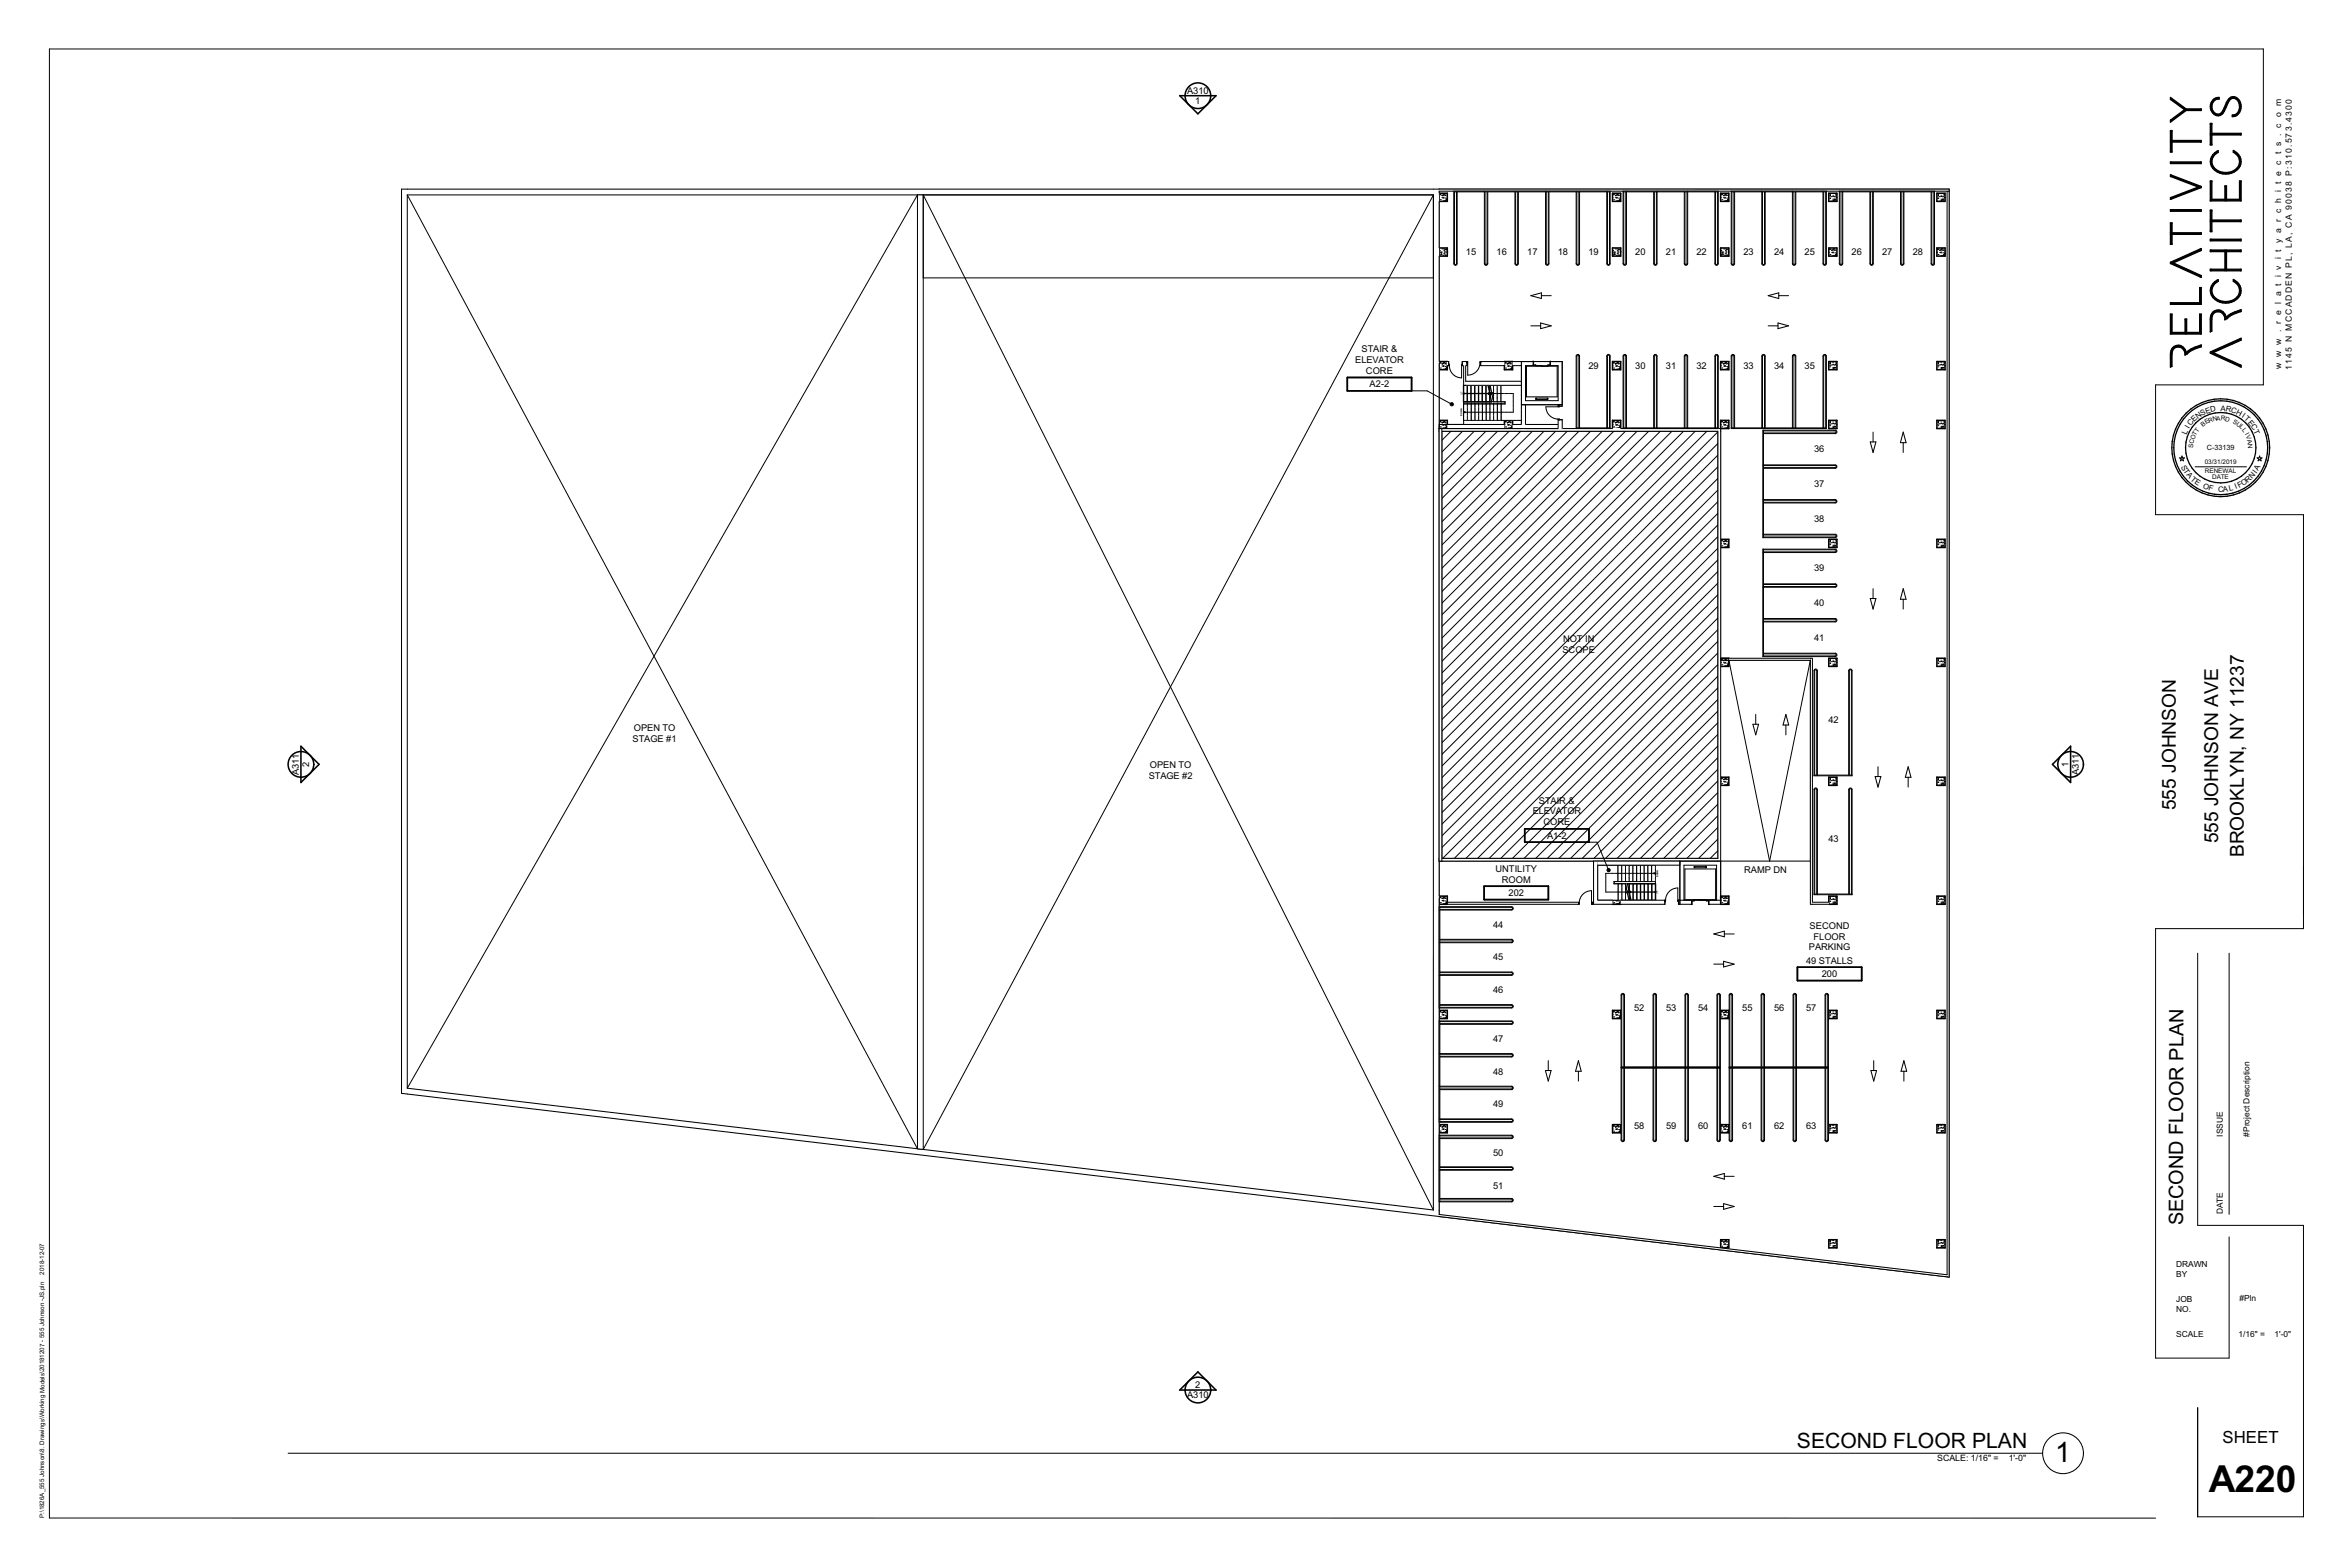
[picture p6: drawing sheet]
<svg xmlns="http://www.w3.org/2000/svg" width="914mm" height="610mm" viewBox="0 0 914 610" stroke-linecap="round" stroke-linejoin="round" font-family="sans-serif">
<defs><g id="words">
<text font-size="14.5" x="859.4" y="580.6">A220</text>
<text font-size="11" x="799.7" y="568.9">1</text>
<text font-size="8.2" x="699.2" y="563.3">SECOND FLOOR PLAN</text>
<text font-size="7.7" x="849.5" y="476.7" transform="rotate(-90 849.5 476.7)">SECOND FLOOR PLAN</text>
<g font-size="7.5">
<text x="846.7" y="315.2" transform="rotate(-90 846.7 315.2)">555 JOHNSON</text>
<text x="863.1" y="328.1" transform="rotate(-90 863.1 328.1)">555 JOHNSON AVE</text>
<text x="873" y="333.5" transform="rotate(-90 873 333.5)">BROOKLYN, NY 11237</text>
</g>
<text font-size="6.5" x="864.8" y="561.3">SHEET</text>
<g font-size="3.6">
<text x="461.9" y="36.4">A310</text>
<text x="465.1" y="40.4">1</text>
<text x="570.4" y="99.2">15</text>
<text x="582.3" y="99.2">16</text>
<text x="594.2" y="99.2">17</text>
<text x="606.1" y="99.2">18</text>
<text x="618.1" y="99.2">19</text>
<text x="636.3" y="99.2">20</text>
<text x="648.2" y="99.2">21</text>
<text x="660.1" y="99.2">22</text>
<text x="678.4" y="99.2">23</text>
<text x="690.3" y="99.2">24</text>
<text x="702.2" y="99.2">25</text>
<text x="720.4" y="99.2">26</text>
<text x="732.4" y="99.2">27</text>
<text x="744.3" y="99.2">28</text>
<text x="529.8" y="137.1">STAIR &amp;</text>
<text x="527.4" y="141.3">ELEVATOR</text>
<text x="618.1" y="143.4">29</text>
<text x="636.3" y="143.4">30</text>
<text x="648.2" y="143.4">31</text>
<text x="660.1" y="143.4">32</text>
<text x="678.4" y="143.4">33</text>
<text x="690.3" y="143.4">34</text>
<text x="702.2" y="143.4">35</text>
<text x="531.5" y="145.4">CORE</text>
<text x="532.9" y="150.6">A2-2</text>
<text x="705.9" y="176">36</text>
<text x="705.9" y="189.5">37</text>
<text x="705.9" y="203">38</text>
<text x="705.9" y="222.3">39</text>
<text x="705.9" y="235.8">40</text>
<text x="608.2" y="249.8">NOT IN</text>
<text x="705.9" y="249.2">41</text>
<text x="608" y="254">SCOPE</text>
<text x="711.5" y="281.5">42</text>
<text x="246.6" y="284.4">OPEN TO</text>
<text x="246.2" y="288.6">STAGE #1</text>
<text x="120.3" y="298.4" transform="rotate(-90 120.3 298.4)">2</text>
<text x="447.4" y="298.8">OPEN TO</text>
<text x="804.8" y="298.4" transform="rotate(-90 804.8 298.4)">1</text>
<text x="116.2" y="301.4" transform="rotate(-90 116.2 301.4)">A311</text>
<text x="447" y="302.9">STAGE #2</text>
<text x="808.9" y="301.4" transform="rotate(-90 808.9 301.4)">A311</text>
<text x="596.4" y="316.9">ELEVATOR</text>
<text x="598.8" y="312.7">STAIR &amp;</text>
<text x="600.5" y="321">CORE</text>
<text x="601.9" y="326.2">A1-2</text>
<text x="711.5" y="327.7">43</text>
<text x="581.9" y="339.2">UNTILITY</text>
<text x="678.7" y="339.8">RAMP DN</text>
<text x="584.3" y="343.3">ROOM</text>
<text x="587" y="348.5">202</text>
<text x="581" y="360.9">44</text>
<text x="704.1" y="361.3">SECOND</text>
<text x="705.6" y="365.5">FLOOR</text>
<text x="703.9" y="369.7">PARKING</text>
<text x="581" y="373.6">45</text>
<text x="702.7" y="374.8">49 STALLS</text>
<text x="708.9" y="380">200</text>
<text x="581" y="386.3">46</text>
<text x="635.9" y="393.1">52</text>
<text x="648.3" y="393.1">53</text>
<text x="660.7" y="393.1">54</text>
<text x="677.9" y="393.1">55</text>
<text x="690.3" y="393.1">56</text>
<text x="702.8" y="393.1">57</text>
<text x="581" y="405.3">47</text>
<text x="581" y="418">48</text>
<text x="581" y="430.7">49</text>
<text x="635.9" y="439.3">58</text>
<text x="648.3" y="439.3">59</text>
<text x="660.7" y="439.3">60</text>
<text x="677.9" y="439.3">61</text>
<text x="690.3" y="439.3">62</text>
<text x="702.8" y="439.3">63</text>
<text x="581" y="449.8">50</text>
<text x="581" y="462.5">51</text>
<text x="465.1" y="539.9">2</text>
<text x="461.9" y="544">A310</text>
</g>
<g font-size="3.4">
<text x="887.6" y="41.3" transform="rotate(-90 887.6 41.3)">m</text>
<text x="887.6" y="45.5" transform="rotate(-90 887.6 45.5)">o</text>
<text x="887.6" y="60.1" transform="rotate(-90 887.6 60.1)">t s . c</text>
<text x="887.6" y="74.7" transform="rotate(-90 887.6 74.7)">i t e c</text>
<text x="887.6" y="78.9" transform="rotate(-90 887.6 78.9)">h</text>
<text x="887.6" y="129.3" transform="rotate(-90 887.6 129.3)">. r e l a t i v i t y a r c</text>
<text x="887.6" y="143.6" transform="rotate(-90 887.6 143.6)">w</text>
<text x="887.6" y="138.8" transform="rotate(-90 887.6 138.8)">w w</text>
<text x="891.7" y="143.9" transform="rotate(-90 891.7 143.9)">1145 N MCCADDEN PL, LA, CA 90038 P: 310.573.4300</text>
<text x="753.8" y="568.4">SCALE: 1/16&quot; =</text>
<text x="781.6" y="568.4">1'-0&quot;</text>
</g>
<g font-size="3.3">
<text x="865" y="442.2" transform="rotate(-90 865 442.2)">ISSUE</text>
<text x="875.3" y="442.2" transform="rotate(-90 875.3 442.2)">#Project Description</text>
<text x="865" y="472.3" transform="rotate(-90 865 472.3)">DATE</text>
<text x="846.8" y="493">DRAWN</text>
<text x="846.8" y="496.7">BY</text>
<text x="846.8" y="506.4">JOB</text>
<text x="871.4" y="506.2">#Pln</text>
<text x="846.8" y="510.2">NO.</text>
<text x="846.8" y="520.2">SCALE</text>
<text x="871.1" y="519.9">1/16&quot; =</text>
<text x="885" y="519.9">1'-0&quot;</text>
</g>
<g font-size="3">
<text x="856.8" y="161.9" transform="rotate(-28 856.8 161.9)">S</text>
<text x="858.5" y="161" transform="rotate(-20 858.5 161)">E</text>
<text x="860.3" y="160.4" transform="rotate(-12 860.3 160.4)">D</text>
<text x="864" y="159.8" transform="rotate(4 864 159.8)">A</text>
<text x="866" y="160" transform="rotate(11 866 160)">R</text>
<text x="867.9" y="160.4" transform="rotate(19 867.9 160.4)">C</text>
<text x="869.8" y="161" transform="rotate(28 869.8 161)">H</text>
<text x="851.8" y="166.8" transform="rotate(-60 851.8 166.8)">I</text>
<text x="852.4" y="165.9" transform="rotate(-50 852.4 165.9)">C</text>
<text x="853.8" y="164.3" transform="rotate(-44 853.8 164.3)">E</text>
<text x="855.1" y="163" transform="rotate(-35 855.1 163)">N</text>
<text x="872.1" y="162.3" transform="rotate(33 872.1 162.3)">I</text>
<text x="873.1" y="163" transform="rotate(42 873.1 163)">T</text>
<text x="874.6" y="164.4" transform="rotate(49 874.6 164.4)">E</text>
<text x="875.7" y="165.8" transform="rotate(57 875.7 165.8)">C</text>
<text x="876.8" y="167.5" transform="rotate(65 876.8 167.5)">T</text>
<text x="850.7" y="169" transform="rotate(-66 850.7 169)">L</text>
<text x="848.5" y="181.6" transform="rotate(62 848.5 181.6)">S</text>
<text x="849.5" y="183.4" transform="rotate(55 849.5 183.4)">T</text>
<text x="850.6" y="184.9" transform="rotate(48 850.6 184.9)">A</text>
<text x="878.1" y="184.4" transform="rotate(-53 878.1 184.4)">I</text>
<text x="878.7" y="183.4" transform="rotate(-61 878.7 183.4)">A</text>
<text x="852.1" y="186.6" transform="rotate(42 852.1 186.6)">T</text>
<text x="853.7" y="188" transform="rotate(34 853.7 188)">E</text>
<text x="857.1" y="189.9" transform="rotate(21 857.1 189.9)">O</text>
<text x="859.3" y="190.7" transform="rotate(15 859.3 190.7)">F</text>
<text x="863.1" y="191.4">C</text>
<text x="865.1" y="191.4" transform="rotate(-7 865.1 191.4)">A</text>
<text x="867.5" y="191.1" transform="rotate(-13 867.5 191.1)">L</text>
<text x="870" y="190.4" transform="rotate(-21 870 190.4)">I</text>
<text x="871.3" y="189.9" transform="rotate(-28 871.3 189.9)">F</text>
<text x="872.9" y="189.1" transform="rotate(-34 872.9 189.1)">O</text>
<text x="874.6" y="187.9" transform="rotate(-41 874.6 187.9)">R</text>
<text x="876.3" y="186.5" transform="rotate(-47 876.3 186.5)">N</text>
</g>
<text font-size="2.8" x="858.7" y="175.2">C-33139</text>
<g font-size="2.5">
<text x="857.2" y="166.1" transform="rotate(-37 857.2 166.1)">B</text>
<text x="858.4" y="165.1" transform="rotate(-29 858.4 165.1)">E</text>
<text x="859.6" y="164.5" transform="rotate(-21 859.6 164.5)">R</text>
<text x="861.2" y="163.9" transform="rotate(-12 861.2 163.9)">N</text>
<text x="862.5" y="163.6" transform="rotate(-4 862.5 163.6)">A</text>
<text x="864.1" y="163.5" transform="rotate(4 864.1 163.5)">R</text>
<text x="865.7" y="163.6" transform="rotate(12 865.7 163.6)">D</text>
<text x="868.7" y="164.5" transform="rotate(28 868.7 164.5)">S</text>
<text x="870" y="165.2" transform="rotate(37 870 165.2)">U</text>
<text x="871.3" y="166.3" transform="rotate(46 871.3 166.3)">L</text>
<text x="872.3" y="167.4" transform="rotate(53 872.3 167.4)">L</text>
<text x="853.5" y="172.7" transform="rotate(-78 853.5 172.7)">C</text>
<text x="853.8" y="171.3" transform="rotate(-70 853.8 171.3)">O</text>
<text x="854.4" y="169.7" transform="rotate(-61 854.4 169.7)">T</text>
<text x="855.1" y="168.4" transform="rotate(-54 855.1 168.4)">T</text>
<text x="873.4" y="169" transform="rotate(62 873.4 169)">I</text>
<text x="873.9" y="169.8" transform="rotate(69 873.9 169.8)">V</text>
<text x="874.4" y="171.1" transform="rotate(78 874.4 171.1)">A</text>
<text x="874.7" y="172.8" transform="rotate(86 874.7 172.8)">N</text>
<text x="853.4" y="174.2" transform="rotate(-87 853.4 174.2)">S</text>
<text x="857.9" y="180.4">03/31/2019</text>
<text x="857.9" y="183.9">RENEWAL</text>
<text x="860.8" y="186.2">DATE</text>
</g>
<g font-size="2.4">
<text x="17.2" y="495.9" transform="rotate(-90 17.2 495.9)">2018-12-07</text>
<text x="17.2" y="590.6" transform="rotate(-90 17.2 590.6)">P:\1826A_555 Johnson\8. Drawings\Working Models\20181207 - 555 Johnson -JS.pln</text>
</g>
<g font-size=".8">
<text x="569" y="153.7" transform="rotate(-90 569 153.7)">UP</text>
<text x="569" y="161.7" transform="rotate(-90 569 161.7)">DOWN</text>
<text x="645.2" y="341" transform="rotate(-90 645.2 341)">DOWN</text>
<text x="645.2" y="347.6" transform="rotate(-90 645.2 347.6)">UP</text>
</g>
</g></defs>
<g fill="none" stroke="#000" stroke-width=".5">
<path d="M844.5 37.9l6.1 4.5h5.9v.6h-5.9l-6.1 4.5v-.8l5.5-4-5.5-4zM861 39l1.6-1 .9-.1v.6a2.97 2.97 0 0 0-2.9 2.8 2.97 2.97 0 0 0 2.6 3.1 3.2 3.2 0 0 0 2.2-2.4 5.4 5.4 0 0 1 3.5-4.4 3.9 3.9 0 0 1 3.1 4 3.9 3.9 0 0 1-3.4 3.8v-.7a3.4 3.4 0 0 0 2.9-2.9 3.4 3.4 0 0 0-2.1-3.5 2.05 2.05 0 0 0-2.4 1.7 8.4 8.4 0 0 1-3.1 4.9 3.5 3.5 0 0 1-3.6-1.9 3.5 3.5 0 0 1 .7-4zM844.5 50.8h.7v3.9h11.3v.6h-11.3v3.9h-.7zM860 48h.7v3.9h11.3v.6h-11.3v3.9h-.7zM861.8 59.4l1.3-.8v.7a3.9 3.9 0 0 0-2.4 4.1 3.9 3.9 0 0 0 3.3 3.4 5.3 5.3 0 0 0 7.4-3.9 4.2 4.2 0 0 0-2.4-3.7v-.7a4.6 4.6 0 0 1 3 4.7 4.6 4.6 0 0 1-3.7 4.2 6 6 0 0 1-8.3-4.5 4.6 4.6 0 0 1 1.8-3.5zM861.8 59.4h.1M844.5 63h12v.6h-12zM844.5 68l12 4.5v.5l-12 4.6v-.7l10.8-4.1-10.8-4.2zM860 70.4h.7v7.1h5v-5.2h.6v5.2h5.1v-7.1h.6v7.8h-12zM844.5 81.6h12v.6h-12zM844.5 86.7h.7v3.9h11.3v.6h-11.3v3.9h-.7zM860 81.7h.7v3.9h11.3v.6h-11.3v3.9h-.7z"/>
<path d="M860 93.1h12v.6h-12zM860 97.3h12v.6h-5.7v6.8h5.7v.7h-12v-.7h5.7v-6.8h-5.7zM844.5 102.1l12-5.4-.2 .8-10.6 4.8 10.8 4.9v.8l-12-5.5zM844.5 117.8h11.4v-5.9h.6v6.5h-12zM861.8 109.6l1.3-.8v.7a3.9 3.9 0 0 0-2.4 4.1 3.9 3.9 0 0 0 3.3 3.4 5.4 5.4 0 0 0 7.4-3.9 4.2 4.2 0 0 0-2.4-3.7v-.7a4.6 4.6 0 0 1 3 4.7 4.6 4.6 0 0 1-3.7 4.2 6 6 0 0 1-8.3-4.5 4.6 4.6 0 0 1 1.8-3.5zM861.8 109.6h.1M844.5 122.2h.7v7.1h5v-5.2h.6v5.2h5.1v-7.1h.6v7.7h-12zM845.5 135.2a3.1 3.1 0 0 1 3.2-.7 3.1 3.1 0 0 1 2.1 2.6 11.1 11.1 0 0 1 5.7-2.9v.7l-1.9 .7a7 7 0 0 0-3.5 2.1l-.9 .4a2.58 2.58 0 0 0-2.4-3.1 2.58 2.58 0 0 0-2.7 3v4.5l-.6 .3v-4.8a3.9 3.9 0 0 1 1-2.8zM860 137l12-5.4-.2 .8-10.6 4.8 10.8 4.9v.7l-12-5.4zM861 121.4a3.1 3.1 0 0 1 3.2-.6 3.1 3.1 0 0 1 2.1 2.6 11.1 11.1 0 0 1 5.7-2.9v.7l-1.9 .6a7 7 0 0 0-3.4 2.1l-1 .5a2.58 2.58 0 0 0-2.4-3.1 2.58 2.58 0 0 0-2.7 3v4.5l-.6 .3v-4.8a3.9 3.9 0 0 1 1-2.9z"/>
<circle cx="864.1" cy="174.2" r="13.7"/>
<circle cx="864.1" cy="174.2" r="19"/>
<circle cx="864.1" cy="174.2" r="18.3"/>
</g>
<g fill="none" stroke="#000" stroke-width=".39">
<path d="M595.7 126.8h3.8M688 126.8h3.8M740.6 172.2v3.8M848.1 178.1h.7l.2-.7 .3 .7h.7l-.6 .5 .2 .7-.6-.4-.6 .4 .3-.7zM878.3 178.1h.7l.2-.7 .2 .7h.8l-.6 .5 .2 .7-.6-.4-.6 .4 .3-.7zM854.1 181.6h20M740.6 233.1v3.9M694.9 282.1v3.8M742.5 302.4v3.8M666.8 375.1h3.9M855.1 370.8v105.9h41.2v113.4h-41.2v-42.5M867.4 370.8v101.6"/>
<path d="M614.2 416.8v3.8M740.8 416.8v3.8M666.8 469.3h3.9M867.4 481.2v47.1h-28.6v-167h57.5v-161.1h-57.5v-50.5h41.9v-130.6h-861.5v571.4l819.5 .1"/>
</g>
<g fill="#000">
<path d="M844.5 37.9l6.1 4.5h5.9v.6h-5.9l-6.1 4.5v-.8l5.5-4-5.5-4z" fill-rule="evenodd"/>
<path d="M844.5 50.8h.7v3.9h11.3v.6h-11.3v3.9h-.7z" fill-rule="evenodd"/>
<path d="M861.1 38.8l1.1-.7 1.3-.2v.6l-1.1 .2-.9 .6-.8 1.5 .3 2.1 1.3 1.4 1.1 .1 .9-.5 2.5-5 .9-.9 1-.4 1.6 .4 1.2 1.4 .5 1.8-.3 2-1.3 1.7-1.8 .5v-.7l1.2-.1 .9-.9 .7-2.1-.2-1.4-.6-1.1-.8-.7-1.1-.2-1.4 1.1-2.5 5-1.2 .7-1.5-.2-1.3-1-.7-1.7 .1-1.8z" fill-rule="evenodd"/>
<path d="M860 48h.7v3.9h11.3v.6h-11.3v3.9h-.7z" fill-rule="evenodd"/>
<path d="M844.5 63h12v.6h-12z" fill-rule="evenodd"/>
<path d="M844.5 68l12 4.5v.5l-12 4.6v-.7l10.8-4.1-10.8-4.2z" fill-rule="evenodd"/>
<path d="M861.4 59.8l1.7-1.2v.7l-1.9 1.8-.5 1.8 .7 2.1 1.9 1.5 2 .6 2.3-.1 1.8-.8 1.4-1.3 .6-1.4-.1-1.7-.8-1.4-1.5-1.2v-.7l1.6 1.1 1.1 1.5 .3 1.7-.3 1.8-1.4 1.7-2.2 1.2-2.6 .2-2.3-.6-2.1-1.5-1-1.8 .1-2.1z" fill-rule="evenodd"/>
<path d="M860 70.4h.7v7.1h5v-5.2h.6v5.2h5.1v-7.1h.6v7.8h-12z" fill-rule="evenodd"/>
<path d="M844.5 81.6h12v.6h-12z" fill-rule="evenodd"/>
<path d="M844.5 86.7h.7v3.9h11.3v.6h-11.3v3.9h-.7z" fill-rule="evenodd"/>
<path d="M860 81.7h.7v3.9h11.3v.6h-11.3v3.9h-.7z" fill-rule="evenodd"/>
<path d="M860 93.1h12v.6h-12z" fill-rule="evenodd"/>
<path d="M844.5 117.8h11.4v-5.9h.6v6.5h-12z" fill-rule="evenodd"/>
<path d="M844.5 102.1l12-5.4-.2 .8-10.6 4.8 10.8 4.9v.8l-12-5.5z" fill-rule="evenodd"/>
<path d="M860 97.3h12v.6h-5.7v6.8h5.7v.7h-12v-.7h5.7v-6.8h-5.7z" fill-rule="evenodd"/>
<path d="M861.4 110l1.7-1.2v.7l-1.9 1.8-.5 1.8 .7 2.1 1.9 1.5 2 .6 2.3-.1 1.8-.8 1.4-1.3 .6-1.4-.1-1.7-.8-1.4-1.5-1.2v-.7l1.6 1.1 1.1 1.5 .3 1.7-.3 1.8-1.4 1.7-2.2 1.2-2.6 .2-2.3-.6-2.1-1.5-1-1.8 .1-2.1z" fill-rule="evenodd"/>
<path d="M845.5 135.2l1.3-.8h1.6l1.3 .8 .9 1.4a.32 .32 0 0 0 .2 .5 .32 .32 0 0 0 .4-.4l1.8-1.2 3.5-1.3v.7l-3.5 1.4-2.8 1.8-.3-1.6-1-1.1-1.4-.4-1.4 .4-.9 1.5-.1 5.6-.6 .3 .1-5.6z" fill-rule="evenodd"/>
<path d="M844.5 122.2h.7v7.1h5v-5.2h.6v5.2h5.1v-7.1h.6v7.7h-12z" fill-rule="evenodd"/>
<path d="M861 121.5l1.2-.8h1.6l1.4 .8 .9 1.3a.33 .33 0 0 0 .2 .5 .33 .33 0 0 0 .4-.3l1.9-1.3 3.4-1.2v.7l-3.6 1.4-2.7 1.8-.3-1.6-1-1.2-1.4-.3-1.4 .4-.8 1.5-.2 5.6-.6 .3 .1-5.5z" fill-rule="evenodd"/>
<path d="M861 121.5l1.2-.8h1.7l1.4 .8 .8 1.4a.32 .32 0 0 0 .2 .5 .32 .32 0 0 0 .4-.4l2-1.3 3.3-1.2v.7l-3.5 1.3-2.8 1.9-.3-1.6-1-1.2-1.3-.3-1.5 .4-.8 1.5-.2 5.6-.6 .3 .1-5.5z" fill-rule="evenodd"/>
<path d="M860 137l12-5.4-.2 .8-10.6 4.8 10.8 4.9v.7l-12-5.4z" fill-rule="evenodd"/>
</g>
<path d="M599.5 125.7l4.1 1.1-4.1 1.1zM691.8 125.7l4.2 1.1-4.2 1.1zM740.6 168.1l1.1 4.1h-2.2zM740.6 229l1.1 4.1h-2.2zM694.9 277.9l1.1 4.2h-2.2zM742.5 298.3l1.1 4.1h-2.2zM670.7 374l4.1 1.1-4.1 1.1zM614.2 412.6l1.1 4.2h-2.2zM740.8 412.6l1.1 4.2h-2.2zM670.7 468.2l4.1 1.1-4.1 1.1z" fill="none" stroke="#000" stroke-width=".4"/>
<!-- layer: A-AREA -->
<g fill="none" stroke="#000" stroke-width=".39">
<path d="M561 167.8h107.5v166.1h-107.5zM564.6 167.8l-3.6 3.5M569.1 167.8l-8.1 8M573.6 167.8l-12.6 12.6M578.1 167.8l-17.1 17.1M582.7 167.8l-21.7 21.6M587.2 167.8l-26.2 26.1M591.7 167.8l-30.7 30.7M596.3 167.8l-35.3 35.2M600.8 167.8l-39.8 39.7M605.3 167.8l-44.3 44.2M609.8 167.8l-48.8 48.8"/>
<path d="M614.4 167.8l-53.4 53.3M618.9 167.8l-57.9 57.8M623.4 167.8l-62.4 62.3M627.9 167.8l-66.9 66.9M632.5 167.8l-71.5 71.4M637 167.8l-76 75.9M641.5 167.8l-80.5 80.4M646 167.8l-85 85M650.6 167.8l-89.6 89.5M655.1 167.8l-94.1 94M659.6 167.8l-98.6 98.5M664.1 167.8l-103.1 103.1"/>
<path d="M668.5 177l-107.5 107.5M668.5 172.5l-107.5 107.4M668.5 168l-107.5 107.4M668.5 199.7l-107.5 107.4M668.5 195.1l-107.5 107.5M668.5 190.6l-107.5 107.4M668.5 186.1l-107.5 107.4M668.5 181.6l-107.5 107.4M668.5 217.8l-107.5 107.4M668.5 213.2l-107.5 107.5M668.5 208.7l-107.5 107.4M668.5 204.2l-107.5 107.4"/>
<path d="M668.5 235.9l-98.1 98M668.5 231.3l-102.6 102.6M668.5 226.8l-107.2 107.1M668.5 222.3l-107.5 107.4M668.5 258.5l-75.5 75.4M668.5 254l-80 79.9M668.5 249.5l-84.5 84.4M668.5 244.9l-89 89M668.5 240.4l-93.6 93.5M668.5 276.6l-57.4 57.3M668.5 272.1l-61.9 61.8M668.5 267.6l-66.4 66.3"/>
<path d="M668.5 263l-70.9 70.9M668.5 299.2l-34.7 34.7M668.5 294.7l-39.3 39.2M668.5 290.2l-43.8 43.7M668.5 285.7l-48.3 48.2M668.5 281.1l-52.8 52.8M668.5 317.3l-16.6 16.6M668.5 312.8l-21.2 21.1M668.5 308.3l-25.7 25.6M668.5 303.8l-30.2 30.1M668.5 330.9l-3.1 3M668.5 326.4l-7.6 7.5"/>
<path d="M668.5 321.9l-12.1 12"/>
</g>
<!-- layer: A-FLOR-STRS -->
<path d="M569.5 149.9h1.5v6.4h-1.5z" fill-rule="evenodd" fill="#fff"/>
<g fill="none" stroke="#000" stroke-width=".4">
<path d="M569.5 150.4v.3M569.5 150.9v.3M569.5 151.4v.3M569.5 151.9v.3M569.5 152.4v.3M569.5 152.9v.3M569.5 153.4v.4M569.5 153.9v.4M569.5 154.5v.3M569.5 155v.3M569.5 155.5v.3M569.5 156l.1 .3"/>
<path d="M569.6 149.9l-.1 .3M569.8 156.3h.3M569.8 149.9h.3M570.3 156.3h.3M570.3 149.9h.3M570.8 149.9l.2 .3M571 156l-.2 .3M571 150.4v.3M571 150.9v.3M571 151.4v.3M571 151.9v.3M571 152.4v.3"/>
<path d="M571 152.9v.3M571 153.4v.4M571 153.9v.4M571 154.5v.3M571 155v.3M571 155.5v.3"/>
</g>
<path d="M571 149.9h1.4v6.4h-1.4z" fill-rule="evenodd" fill="#fff"/>
<g fill="none" stroke="#000" stroke-width=".4">
<path d="M571 150.4v.3M571 150.9v.3M571 151.4v.3M571 151.9v.3M571 152.4v.3M571 152.9v.3M571 153.4v.4M571 153.9v.4M571 154.5v.3M571 155v.3M571 155.5v.3M571 156l.1 .3"/>
<path d="M571.1 149.9l-.1 .3M571.3 156.3h.3M571.3 149.9h.3M571.8 156.3h.3M571.8 149.9h.3M572.3 149.9l.1 .3M572.4 156l-.1 .3M572.4 150.4v.3M572.4 150.9v.3M572.4 151.4v.3M572.4 151.9v.3M572.4 152.4v.3"/>
<path d="M572.4 152.9v.3M572.4 153.4v.4M572.4 153.9v.4M572.4 154.5v.3M572.4 155v.3M572.4 155.5v.3"/>
</g>
<path d="M572.4 149.9h1.5v6.4h-1.5z" fill-rule="evenodd" fill="#fff"/>
<g fill="none" stroke="#000" stroke-width=".4">
<path d="M572.4 150.4v.3M572.4 150.9v.3M572.4 151.4v.3M572.4 151.9v.3M572.4 152.4v.3M572.4 152.9v.3M572.4 153.4v.4M572.4 153.9v.4M572.4 154.5v.3M572.4 155v.3M572.4 155.5v.3M572.4 156l.1 .3"/>
<path d="M572.5 149.9l-.1 .3M572.7 156.3h.4M572.7 149.9h.4M573.2 156.3h.4M573.2 149.9h.4M573.7 149.9l.2 .3M573.9 156l-.2 .3M573.9 150.4v.3M573.9 150.9v.3M573.9 151.4v.3M573.9 151.9v.3M573.9 152.4v.3"/>
<path d="M573.9 152.9v.3M573.9 153.4v.4M573.9 153.9v.4M573.9 154.5v.3M573.9 155v.3M573.9 155.5v.3"/>
</g>
<path d="M573.9 149.9h1.4v6.4h-1.4z" fill-rule="evenodd" fill="#fff"/>
<g fill="none" stroke="#000" stroke-width=".4">
<path d="M573.9 150.4v.3M573.9 150.9v.3M573.9 151.4v.3M573.9 151.9v.3M573.9 152.4v.3M573.9 152.9v.3M573.9 153.4v.4M573.9 153.9v.4M573.9 154.5v.3M573.9 155v.3M573.9 155.5v.3M573.9 156l.1 .3"/>
<path d="M574 149.9l-.1 .3M574.2 156.3h.3M574.2 149.9h.3M574.7 156.3h.3M574.7 149.9h.3M575.2 149.9l.1 .3M575.3 156l-.1 .3M575.3 150.4v.3M575.3 150.9v.3M575.3 151.4v.3M575.3 151.9v.3M575.3 152.4v.3"/>
<path d="M575.3 152.9v.3M575.3 153.4v.4M575.3 153.9v.4M575.3 154.5v.3M575.3 155v.3M575.3 155.5v.3"/>
</g>
<path d="M575.3 149.9h1.5v6.4h-1.5z" fill-rule="evenodd" fill="#fff"/>
<g fill="none" stroke="#000" stroke-width=".4">
<path d="M575.3 150.4v.3M575.3 150.9v.3M575.3 151.4v.3M575.3 151.9v.3M575.3 152.4v.3M575.3 152.9v.3M575.3 153.4v.4M575.3 153.9v.4M575.3 154.5v.3M575.3 155v.3M575.3 155.5v.3M575.3 156l.2 .3"/>
<path d="M575.5 149.9l-.2 .3M575.6 156.3h.4M575.6 149.9h.4M576.2 156.3h.3M576.2 149.9h.3M576.7 149.9l.1 .3M576.8 156l-.1 .3M576.8 150.4v.3M576.8 150.9v.3M576.8 151.4v.3M576.8 151.9v.3M576.8 152.4v.3"/>
<path d="M576.8 152.9v.3M576.8 153.4v.4M576.8 153.9v.4M576.8 154.5v.3M576.8 155v.3M576.8 155.5v.3"/>
</g>
<path d="M576.8 149.9h1.4v6.4h-1.4z" fill-rule="evenodd" fill="#fff"/>
<g fill="none" stroke="#000" stroke-width=".4">
<path d="M576.8 150.4v.3M576.8 150.9v.3M576.8 151.4v.3M576.8 151.9v.3M576.8 152.4v.3M576.8 152.9v.3M576.8 153.4v.4M576.8 153.9v.4M576.8 154.5v.3M576.8 155v.3M576.8 155.5v.3M576.8 156l.1 .3"/>
<path d="M576.9 149.9l-.1 .3M577.1 156.3h.3M577.1 149.9h.3M577.6 156.3h.3M577.6 149.9h.3M578.1 149.9l.1 .3M578.2 156l-.1 .3M578.2 150.4v.3M578.2 150.9v.3M578.2 151.4v.3M578.2 151.9v.3M578.2 152.4v.3"/>
<path d="M578.2 152.9v.3M578.2 153.4v.4M578.2 153.9v.4M578.2 154.5v.3M578.2 155v.3M578.2 155.5v.3"/>
</g>
<path d="M578.2 149.9h1.5v6.4h-1.5z" fill-rule="evenodd" fill="#fff"/>
<g fill="none" stroke="#000" stroke-width=".4">
<path d="M578.2 150.4v.3M578.2 150.9v.3M578.2 151.4v.3M578.2 151.9v.3M578.2 152.4v.3M578.2 152.9v.3M578.2 153.4v.4M578.2 153.9v.4M578.2 154.5v.3M578.2 155v.3M578.2 155.5v.3M578.2 156l.2 .3"/>
<path d="M578.4 149.9l-.2 .3M578.6 156.3h.3M578.6 149.9h.3M579.1 156.3h.3M579.1 149.9h.3M579.6 149.9l.1 .3M579.7 156l-.1 .3M579.7 150.4v.3M579.7 150.9v.3M579.7 151.4v.3M579.7 151.9v.3M579.7 152.4v.3"/>
<path d="M579.7 152.9v.3M579.7 153.4v.4M579.7 153.9v.4M579.7 154.5v.3M579.7 155v.3M579.7 155.5v.3"/>
</g>
<path d="M579.7 149.9h1.4v6.4h-1.4z" fill-rule="evenodd" fill="#fff"/>
<g fill="none" stroke="#000" stroke-width=".4">
<path d="M579.7 150.4v.3M579.7 150.9v.3M579.7 151.4v.3M579.7 151.9v.3M579.7 152.4v.3M579.7 152.9v.3M579.7 153.4v.4M579.7 153.9v.4M579.7 154.5v.3M579.7 155v.3M579.7 155.5v.3M579.7 156l.1 .3"/>
<path d="M579.8 149.9l-.1 .3M580 156.3h.3M580 149.9h.3M580.5 156.3h.3M580.5 149.9h.3M581 149.9l.1 .3M581.1 156l-.1 .3M581.1 150.4v.3M581.1 150.9v.3M581.1 151.4v.3M581.1 151.9v.3M581.1 152.4v.3"/>
<path d="M581.1 152.9v.3M581.1 153.4v.4M581.1 153.9v.4M581.1 154.5v.3M581.1 155v.3M581.1 155.5v.3"/>
</g>
<path d="M581.1 149.9h1.5v6.4h-1.5z" fill-rule="evenodd" fill="#fff"/>
<g fill="none" stroke="#000" stroke-width=".4">
<path d="M581.1 150.4v.3M581.1 150.9v.3M581.1 151.4v.3M581.1 151.9v.3M581.1 152.4v.3M581.1 152.9v.3M581.1 153.4v.4M581.1 153.9v.4M581.1 154.5v.3M581.1 155v.3M581.1 155.5v.3M581.1 156l.2 .3"/>
<path d="M581.3 149.9l-.2 .3M581.5 156.3h.3M581.5 149.9h.3M582 156.3h.3M582 149.9h.3M582.5 149.9l.1 .3M582.6 156l-.1 .3M582.6 150.4v.3M582.6 150.9v.3M582.6 151.4v.3M582.6 151.9v.3M582.6 152.4v.3"/>
<path d="M582.6 152.9v.3M582.6 153.4v.4M582.6 153.9v.4M582.6 154.5v.3M582.6 155v.3M582.6 155.5v.3"/>
</g>
<path d="M582.6 149.9h1.5v6.4h-1.5z" fill-rule="evenodd" fill="#fff"/>
<g fill="none" stroke="#000" stroke-width=".4">
<path d="M582.6 150.4v.3M582.6 150.9v.3M582.6 151.4v.3M582.6 151.9v.3M582.6 152.4v.3M582.6 152.9v.3M582.6 153.4v.4M582.6 153.9v.4M582.6 154.5v.3M582.6 155v.3M582.6 155.5v.3M582.6 156l.1 .3"/>
<path d="M582.7 149.9l-.1 .3M582.9 156.3h.3M582.9 149.9h.3M583.4 156.3h.3M583.4 149.9h.3M583.9 149.9l.2 .3M584.1 156l-.2 .3M584.1 150.4v.3M584.1 150.9v.3M584.1 151.4v.3M584.1 151.9v.3M584.1 152.4v.3"/>
<path d="M584.1 152.9v.3M584.1 153.4v.4M584.1 153.9v.4M584.1 154.5v.3M584.1 155v.3M584.1 155.5v.3"/>
</g>
<path d="M584.1 149.9h7.9v13.6h-7.9v-6.3h1.5v-.9h-1.5z" fill-rule="evenodd" fill="#fff"/>
<g fill="none" stroke="#000" stroke-width=".4">
<path d="M584.1 150.4v.3M584.1 150.9v.3M584.1 151.4v.3M584.1 151.9v.3M584.1 152.4v.3M584.1 152.9v.3M584.1 153.4v.4M584.1 153.9v.4M584.1 154.5v.3M584.1 155v.3M584.1 155.5v.3M584.1 156l.2 .3"/>
<path d="M584.1 157.7v.3M584.1 158.2v.3M584.1 158.7v.3M584.1 159.2v.3M584.1 159.7v.3M584.3 157.2l-.2 .3M584.4 149.9h-.3v.3M584.4 156.3h.4M584.4 157.2h.4M584.6 149.9h.3M584.9 156.3h.4M584.9 157.2h.4"/>
<path d="M585.1 149.9h.3M585.5 156.3l.1 .1M585.6 149.9h.3M585.6 156.6v.3M585.6 157.1l-.1 .1M586.1 149.9h.3M586.6 149.9h.3M587.1 149.9h.3M587.6 149.9h.3M588.1 149.9h.3M588.6 149.9h.3M589.1 149.9h.4"/>
<path d="M589.6 149.9h.4M590.2 149.9h.3M590.7 149.9h.3M591.2 149.9h.3M591.7 149.9l.3 .1M592 150.2v.3M592 150.7v.3M592 151.2v.4M592 151.7v.4M592 152.3v.3M592 152.8v.3M592 153.3v.3"/>
<path d="M592 153.8v.3M592 154.3v.3M592 154.8v.3M592 155.3v.3M592 155.8v.3M592 156.3v.3M592 156.8v.3M592 157.3v.3M592 157.8v.4M592 158.3v.4M592 158.9v.3M592 159.4v.3"/>
<path d="M592 159.9v.3M584.1 160.2v.3M584.1 160.7v.3M584.1 161.2v.3M584.1 161.7v.3M584.1 162.2v.4M584.1 162.7v.4M584.1 163.3v.2h.3M584.6 163.5h.3M585.1 163.5h.3M585.6 163.5h.3M586.1 163.5h.3"/>
<path d="M586.6 163.5h.3M587.1 163.5h.3M587.6 163.5h.3M588.1 163.5h.3M588.6 163.5h.3M589.1 163.5h.4M589.6 163.5h.4M590.2 163.5h.3M590.7 163.5h.3M591.2 163.5h.3M592 163.4l-.3 .1M592 160.4v.3"/>
<path d="M592 160.9v.3M592 161.4v.3M592 161.9v.3M592 162.4v.3M592 162.9v.3"/>
</g>
<path d="M582.6 157.2h1.5v6.3h-1.5z" fill-rule="evenodd" fill="#fff"/>
<g fill="none" stroke="#000" stroke-width=".4">
<path d="M582.6 157.7v.3M582.6 158.2v.3M582.6 158.7v.3M582.6 159.2v.3M582.6 159.7v.3M582.7 157.2l-.1 .3M582.9 157.2h.3M583.4 157.2h.3M583.9 157.2l.2 .3M584.1 157.7v.3M584.1 158.2v.3M584.1 158.7v.3"/>
<path d="M584.1 159.2v.3M584.1 159.7v.3M582.6 160.2v.3M582.6 160.7v.3M582.6 161.2v.3M582.6 161.7v.3M582.6 162.2v.4M582.6 162.7v.4M582.6 163.3l.1 .2M582.9 163.5h.3M583.4 163.5h.3M584.1 160.2v.3"/>
<path d="M584.1 160.7v.3M584.1 161.2v.3M584.1 161.7v.3M584.1 162.2v.4M584.1 162.7v.4M584.1 163.3l-.2 .2"/>
</g>
<path d="M581.1 157.2h1.5v6.3h-1.5z" fill-rule="evenodd" fill="#fff"/>
<g fill="none" stroke="#000" stroke-width=".4">
<path d="M581.1 157.7v.3M581.1 158.2v.3M581.1 158.7v.3M581.1 159.2v.3M581.1 159.7v.3M581.3 157.2l-.2 .3M581.5 157.2h.3M582 157.2h.3M582.5 157.2l.1 .3M582.6 157.7v.3M582.6 158.2v.3M582.6 158.7v.3"/>
<path d="M582.6 159.2v.3M582.6 159.7v.3M581.1 160.2v.3M581.1 160.7v.3M581.1 161.2v.3M581.1 161.7v.3M581.1 162.2v.4M581.1 162.7v.4M581.1 163.3l.2 .2M581.5 163.5h.3M582 163.5h.3M582.6 160.2v.3"/>
<path d="M582.6 160.7v.3M582.6 161.2v.3M582.6 161.7v.3M582.6 162.2v.4M582.6 162.7v.4M582.6 163.3l-.1 .2"/>
</g>
<path d="M579.7 157.2h1.4v6.3h-1.4z" fill-rule="evenodd" fill="#fff"/>
<g fill="none" stroke="#000" stroke-width=".4">
<path d="M579.7 157.7v.3M579.7 158.2v.3M579.7 158.7v.3M579.7 159.2v.3M579.7 159.7v.3M579.8 157.2l-.1 .3M580 157.2h.3M580.5 157.2h.3M581 157.2l.1 .3M581.1 157.7v.3M581.1 158.2v.3M581.1 158.7v.3"/>
<path d="M581.1 159.2v.3M581.1 159.7v.3M579.7 160.2v.3M579.7 160.7v.3M579.7 161.2v.3M579.7 161.7v.3M579.7 162.2v.4M579.7 162.7v.4M579.7 163.3l.1 .2M580 163.5h.3M580.5 163.5h.3M581.1 160.2v.3"/>
<path d="M581.1 160.7v.3M581.1 161.2v.3M581.1 161.7v.3M581.1 162.2v.4M581.1 162.7v.4M581.1 163.3l-.1 .2"/>
</g>
<path d="M578.2 157.2h1.5v6.3h-1.5z" fill-rule="evenodd" fill="#fff"/>
<g fill="none" stroke="#000" stroke-width=".4">
<path d="M578.2 157.7v.3M578.2 158.2v.3M578.2 158.7v.3M578.2 159.2v.3M578.2 159.7v.3M578.4 157.2l-.2 .3M578.6 157.2h.3M579.1 157.2h.3M579.6 157.2l.1 .3M579.7 157.7v.3M579.7 158.2v.3M579.7 158.7v.3"/>
<path d="M579.7 159.2v.3M579.7 159.7v.3M578.2 160.2v.3M578.2 160.7v.3M578.2 161.2v.3M578.2 161.7v.3M578.2 162.2v.4M578.2 162.7v.4M578.2 163.3l.2 .2M578.6 163.5h.3M579.1 163.5h.3M579.7 160.2v.3"/>
<path d="M579.7 160.7v.3M579.7 161.2v.3M579.7 161.7v.3M579.7 162.2v.4M579.7 162.7v.4M579.7 163.3l-.1 .2"/>
</g>
<path d="M576.8 157.2h1.4v6.3h-1.4z" fill-rule="evenodd" fill="#fff"/>
<g fill="none" stroke="#000" stroke-width=".4">
<path d="M576.8 157.7v.3M576.8 158.2v.3M576.8 158.7v.3M576.8 159.2v.3M576.8 159.7v.3M576.9 157.2l-.1 .3M577.1 157.2h.3M577.6 157.2h.3M578.1 157.2l.1 .3M578.2 157.7v.3M578.2 158.2v.3M578.2 158.7v.3"/>
<path d="M578.2 159.2v.3M578.2 159.7v.3M576.8 160.2v.3M576.8 160.7v.3M576.8 161.2v.3M576.8 161.7v.3M576.8 162.2v.4M576.8 162.7v.4M576.8 163.3l.1 .2M577.1 163.5h.3M577.6 163.5h.3M578.2 160.2v.3"/>
<path d="M578.2 160.7v.3M578.2 161.2v.3M578.2 161.7v.3M578.2 162.2v.4M578.2 162.7v.4M578.2 163.3l-.1 .2"/>
</g>
<path d="M575.3 157.2h1.5v6.3h-1.5z" fill-rule="evenodd" fill="#fff"/>
<g fill="none" stroke="#000" stroke-width=".4">
<path d="M575.3 157.7v.3M575.3 158.2v.3M575.3 158.7v.3M575.3 159.2v.3M575.3 159.7v.3M575.5 157.2l-.2 .3M575.6 157.2h.4M576.2 157.2h.3M576.7 157.2l.1 .3M576.8 157.7v.3M576.8 158.2v.3M576.8 158.7v.3"/>
<path d="M576.8 159.2v.3M576.8 159.7v.3M575.3 160.2v.3M575.3 160.7v.3M575.3 161.2v.3M575.3 161.7v.3M575.3 162.2v.4M575.3 162.7v.4M575.3 163.3l.2 .2M575.6 163.5h.4M576.2 163.5h.3M576.8 160.2v.3"/>
<path d="M576.8 160.7v.3M576.8 161.2v.3M576.8 161.7v.3M576.8 162.2v.4M576.8 162.7v.4M576.8 163.3l-.1 .2"/>
</g>
<path d="M573.9 157.2h1.4v6.3h-1.4z" fill-rule="evenodd" fill="#fff"/>
<g fill="none" stroke="#000" stroke-width=".4">
<path d="M573.9 157.7v.3M573.9 158.2v.3M573.9 158.7v.3M573.9 159.2v.3M573.9 159.7v.3M574 157.2l-.1 .3M574.2 157.2h.3M574.7 157.2h.3M575.2 157.2l.1 .3M575.3 157.7v.3M575.3 158.2v.3M575.3 158.7v.3"/>
<path d="M575.3 159.2v.3M575.3 159.7v.3M573.9 160.2v.3M573.9 160.7v.3M573.9 161.2v.3M573.9 161.7v.3M573.9 162.2v.4M573.9 162.7v.4M573.9 163.3l.1 .2M574.2 163.5h.3M574.7 163.5h.3M575.3 160.2v.3"/>
<path d="M575.3 160.7v.3M575.3 161.2v.3M575.3 161.7v.3M575.3 162.2v.4M575.3 162.7v.4M575.3 163.3l-.1 .2"/>
</g>
<path d="M572.4 157.2h1.5v6.3h-1.5z" fill-rule="evenodd" fill="#fff"/>
<g fill="none" stroke="#000" stroke-width=".4">
<path d="M572.4 157.7v.3M572.4 158.2v.3M572.4 158.7v.3M572.4 159.2v.3M572.4 159.7v.3M572.5 157.2l-.1 .3M572.7 157.2h.4M573.2 157.2h.4M573.7 157.2l.2 .3M573.9 157.7v.3M573.9 158.2v.3M573.9 158.7v.3"/>
<path d="M573.9 159.2v.3M573.9 159.7v.3M572.4 160.2v.3M572.4 160.7v.3M572.4 161.2v.3M572.4 161.7v.3M572.4 162.2v.4M572.4 162.7v.4M572.4 163.3l.1 .2M572.7 163.5h.4M573.2 163.5h.4M573.9 160.2v.3"/>
<path d="M573.9 160.7v.3M573.9 161.2v.3M573.9 161.7v.3M573.9 162.2v.4M573.9 162.7v.4M573.9 163.3l-.2 .2"/>
</g>
<path d="M571 157.2h1.4v6.3h-1.4z" fill-rule="evenodd" fill="#fff"/>
<g fill="none" stroke="#000" stroke-width=".4">
<path d="M571 157.7v.3M571 158.2v.3M571 158.7v.3M571 159.2v.3M571 159.7v.3M571.1 157.2l-.1 .3M571.3 157.2h.3M571.8 157.2h.3M572.3 157.2l.1 .3M572.4 157.7v.3M572.4 158.2v.3M572.4 158.7v.3"/>
<path d="M572.4 159.2v.3M572.4 159.7v.3M571 160.2v.3M571 160.7v.3M571 161.2v.3M571 161.7v.3M571 162.2v.4M571 162.7v.4M571 163.3l.1 .2M571.3 163.5h.3M571.8 163.5h.3M572.4 160.2v.3"/>
<path d="M572.4 160.7v.3M572.4 161.2v.3M572.4 161.7v.3M572.4 162.2v.4M572.4 162.7v.4M572.4 163.3l-.1 .2"/>
</g>
<path d="M569.5 157.2h1.5v6.3h-1.5z" fill-rule="evenodd" fill="#fff"/>
<g fill="none" stroke="#000" stroke-width=".4">
<path d="M569.5 157.7v.3M569.5 158.2v.3M569.5 158.7v.3M569.5 159.2v.3M569.5 159.7v.3M569.5 153.1h.1M569.6 157.2l-.1 .3M569.8 157.2h.3M569.8 153.1h.3M570.3 157.2h.3M570.3 153.1h.3M570.8 157.2l.2 .3"/>
<path d="M570.8 153.1h.3M571 157.7v.3M571 158.2v.3M571 158.7v.3M571 159.2v.3M571 159.7v.3M571.3 153.1h.3M571.8 153.1h.3M572.3 153.1h.3M572.8 153.1h.3M573.3 153.1h.3M573.8 153.1h.3"/>
<path d="M574.3 153.1h.3M574.8 153.1h.3M575.3 153.1h.3M575.8 153.1h.3M576.3 153.1h.4M576.8 153.1h.4M577.4 153.1h.3M577.9 153.1h.3M578.4 153.1h.3M578.9 153.1h.3M579.4 153.1h.3M579.9 153.1h.3"/>
<path d="M580.4 153.1h.3M580.9 153.1h.3M581.4 153.1h.3M581.9 153.1h.3M582.4 153.1h.4M582.9 153.1h.4M583.4 153.1h.4M584 153.1h.3M584.5 153.1h.3M585 153.1h.3M585.5 153.1h.3M586 153.1h.3"/>
<path d="M586.5 153.1h.4M587 153.1h.4M587.6 153.1h.3M588.1 153.1h.3M588.6 153.1l.2 .2M588.8 153.5v.3M588.8 154v.3M588.8 154.5v.4M588.8 155v.4M588.8 155.6v.3M588.8 156.1v.3M588.8 156.6v.3"/>
<path d="M588.8 157.1v.3M588.8 157.6v.3M588.8 158.1v.3M588.8 158.6v.3M588.8 159.1v.3M588.8 159.6v.3M569.5 160.2v.3M569.5 160.7v.3M569.5 161.2v.3M569.5 161.7v.3M569.5 162.2v.4M569.5 162.7v.4"/>
<path d="M569.5 163.3l.1 .2M569.7 160.3l-.1 .1M569.8 163.5h.3M569.8 160.4h.3M569.9 160.2l.1 .1M570 160.5h-.1M570.3 163.5h.3M570.3 160.4h.3M570.8 160.4h.3M571 160.2v.3M571 160.7v.3M571 161.2v.3"/>
<path d="M571 161.7v.3M571 162.2v.4M571 162.7v.4M571 163.3l-.2 .2M571.3 160.4h.3M571.8 160.4h.3M572.3 160.4h.3M572.8 160.4h.3M573.3 160.4h.3M573.8 160.4h.3M574.3 160.4h.3M574.8 160.4h.3"/>
<path d="M575.3 160.4h.3M575.8 160.4h.3M576.3 160.4h.4M576.8 160.4h.4M577.4 160.4h.3M577.9 160.4h.3M578.4 160.4h.3M578.9 160.4h.3M579.4 160.4h.3M579.9 160.4h.3M580.4 160.4h.3M580.9 160.4h.3"/>
<path d="M581.4 160.4h.3M581.9 160.4h.3M582.4 160.4h.4M582.9 160.4h.4M583.4 160.4h.4M584 160.4h.3M584.5 160.4h.3M585 160.4h.3M585.5 160.4h.3M586 160.4h.3M586.5 160.4h.4M587 160.4h.4"/>
<path d="M587.6 160.4h.3M588.1 160.4h.3M588.8 160.1l-.2 .3"/>
</g>
<path d="M569.5 160.4l.5-.2v.4z" fill="#000"/>
<path d="M579.8 149.9h1.3v6.2l-.5-2.8h-.6l1-.5h-.5z" fill-rule="evenodd" fill="#fff"/>
<g fill="none" stroke="#000" stroke-width=".4">
<path d="M579.8 149.9h.3M580.3 149.9h.3M580.8 149.9l.3 .2M581.1 150.3v.3M581.1 150.8v.3M581.1 151.3v.4M581.1 151.8v.4M581.1 152.3v.4M581.1 152.9v.3M581.1 153.4v.3M581.1 153.9v.3M581.1 154.4v.3"/>
<path d="M581.1 154.9v.3M581.1 155.4v.3M581.1 155.9v.2"/>
</g>
<path d="M581.1 149.9h1.5v6.4h-1.4z" fill-rule="evenodd" fill="#fff"/>
<g fill="none" stroke="#000" stroke-width=".4">
<path d="M581.1 150.3v.3M581.1 150.8v.3M581.1 151.3v.4M581.1 151.8v.4M581.1 152.3v.4M581.1 152.9v.3M581.1 153.4v.3M581.1 153.9v.3M581.1 154.4v.3M581.1 154.9v.3M581.1 155.4v.3M581.1 155.9v.2"/>
<path d="M581.2 156.3h.1M581.3 149.9l-.2 .2M581.5 149.9h.3M581.5 156.3h.3M582 149.9h.3M582 156.3h.3M582.5 149.9l.1 .3M582.6 156l-.1 .3M582.6 150.4v.3M582.6 150.9v.3M582.6 151.4v.3M582.6 151.9v.3"/>
<path d="M582.6 152.4v.3M582.6 152.9v.3M582.6 153.4v.4M582.6 153.9v.4M582.6 154.5v.3M582.6 155v.3M582.6 155.5v.3"/>
</g>
<path d="M582.6 149.9h1.5v6.4h-1.5z" fill-rule="evenodd" fill="#fff"/>
<g fill="none" stroke="#000" stroke-width=".4">
<path d="M582.6 150.4v.3M582.6 150.9v.3M582.6 151.4v.3M582.6 151.9v.3M582.6 152.4v.3M582.6 152.9v.3M582.6 153.4v.4M582.6 153.9v.4M582.6 154.5v.3M582.6 155v.3M582.6 155.5v.3M582.6 156l.1 .3"/>
<path d="M582.7 149.9l-.1 .3M582.9 156.3h.3M582.9 149.9h.3M583.4 156.3h.3M583.4 149.9h.3M583.9 149.9l.2 .3M584.1 156l-.2 .3M584.1 150.4v.3M584.1 150.9v.3M584.1 151.4v.3M584.1 151.9v.3M584.1 152.4v.3"/>
<path d="M584.1 152.9v.3M584.1 153.4v.4M584.1 153.9v.4M584.1 154.5v.3M584.1 155v.3M584.1 155.5v.3"/>
</g>
<path d="M584.1 149.9h7.9v13.6h-7.9v-6.3h1.5v-.9h-1.5z" fill-rule="evenodd" fill="#fff"/>
<g fill="none" stroke="#000" stroke-width=".4">
<path d="M584.1 150.4v.3M584.1 150.9v.3M584.1 151.4v.3M584.1 151.9v.3M584.1 152.4v.3M584.1 152.9v.3M584.1 153.4v.4M584.1 153.9v.4M584.1 154.5v.3M584.1 155v.3M584.1 155.5v.3M584.1 156l.2 .3"/>
<path d="M584.1 157.7v.3M584.1 158.2v.3M584.1 158.7v.3M584.1 159.2v.3M584.1 159.7v.3M584.3 157.2l-.2 .3M584.4 149.9h-.3v.3M584.4 156.3h.4M584.4 157.2h.4M584.6 149.9h.3M584.9 156.3h.4M584.9 157.2h.4"/>
<path d="M585.1 149.9h.3M585.5 156.3l.1 .1M585.6 149.9h.3M585.6 156.6v.3M585.6 157.1l-.1 .1M586.1 149.9h.3M586.6 149.9h.3M587.1 149.9h.3M587.6 149.9h.3M588.1 149.9h.3M588.6 149.9h.3M589.1 149.9h.4"/>
<path d="M589.6 149.9h.4M590.2 149.9h.3M590.7 149.9h.3M591.2 149.9h.3M591.7 149.9l.3 .1M592 150.2v.3M592 150.7v.3M592 151.2v.4M592 151.7v.4M592 152.3v.3M592 152.8v.3M592 153.3v.3"/>
<path d="M592 153.8v.3M592 154.3v.3M592 154.8v.3M592 155.3v.3M592 155.8v.3M592 156.3v.3M592 156.8v.3M592 157.3v.3M592 157.8v.4M592 158.3v.4M592 158.9v.3M592 159.4v.3"/>
<path d="M592 159.9v.3M584.1 160.2v.3M584.1 160.7v.3M584.1 161.2v.3M584.1 161.7v.3M584.1 162.2v.4M584.1 162.7v.4M584.1 163.3v.2h.3M584.6 163.5h.3M585.1 163.5h.3M585.6 163.5h.3M586.1 163.5h.3"/>
<path d="M586.6 163.5h.3M587.1 163.5h.3M587.6 163.5h.3M588.1 163.5h.3M588.6 163.5h.3M589.1 163.5h.4M589.6 163.5h.4M590.2 163.5h.3M590.7 163.5h.3M591.2 163.5h.3M592 163.4l-.3 .1M592 160.4v.3"/>
<path d="M592 160.9v.3M592 161.4v.3M592 161.9v.3M592 162.4v.3M592 162.9v.3"/>
</g>
<path d="M582.6 157.2h1.5v6.3h-1.5z" fill-rule="evenodd" fill="#fff"/>
<g fill="none" stroke="#000" stroke-width=".4">
<path d="M582.6 157.7v.3M582.6 158.2v.3M582.6 158.7v.3M582.6 159.2v.3M582.6 159.7v.3M582.7 157.2l-.1 .3M582.9 157.2h.3M583.4 157.2h.3M583.9 157.2l.2 .3M584.1 157.7v.3M584.1 158.2v.3M584.1 158.7v.3"/>
<path d="M584.1 159.2v.3M584.1 159.7v.3M582.6 160.2v.3M582.6 160.7v.3M582.6 161.2v.3M582.6 161.7v.3M582.6 162.2v.4M582.6 162.7v.4M582.6 163.3l.1 .2M582.9 163.5h.3M583.4 163.5h.3M584.1 160.2v.3"/>
<path d="M584.1 160.7v.3M584.1 161.2v.3M584.1 161.7v.3M584.1 162.2v.4M584.1 162.7v.4M584.1 163.3l-.2 .2"/>
</g>
<path d="M581.1 157.2h1.5v6.3h-1.5z" fill-rule="evenodd" fill="#fff"/>
<g fill="none" stroke="#000" stroke-width=".4">
<path d="M581.1 157.7v.3M581.1 158.2v.3M581.1 158.7v.3M581.1 159.2v.3M581.1 159.7v.3M581.3 157.2l-.2 .3M581.5 157.2h.3M582 157.2h.3M582.5 157.2l.1 .3M582.6 157.7v.3M582.6 158.2v.3M582.6 158.7v.3"/>
<path d="M582.6 159.2v.3M582.6 159.7v.3M581.1 160.2v.3M581.1 160.7v.3M581.1 161.2v.3M581.1 161.7v.3M581.1 162.2v.4M581.1 162.7v.4M581.1 163.3l.2 .2M581.5 163.5h.3M582 163.5h.3M582.6 160.2v.3"/>
<path d="M582.6 160.7v.3M582.6 161.2v.3M582.6 161.7v.3M582.6 162.2v.4M582.6 162.7v.4M582.6 163.3l-.1 .2"/>
</g>
<path d="M579.7 157.2h1.4v6.3h-1.4z" fill-rule="evenodd" fill="#fff"/>
<g fill="none" stroke="#000" stroke-width=".4">
<path d="M579.7 157.7v.3M579.7 158.2v.3M579.7 158.7v.3M579.7 159.2v.3M579.7 159.7v.3M579.8 157.2l-.1 .3M580 157.2h.3M580.5 157.2h.3M581 157.2l.1 .3M581.1 157.7v.3M581.1 158.2v.3M581.1 158.7v.3"/>
<path d="M581.1 159.2v.3M581.1 159.7v.3M579.7 160.2v.3M579.7 160.7v.3M579.7 161.2v.3M579.7 161.7v.3M579.7 162.2v.4M579.7 162.7v.4M579.7 163.3l.1 .2M580 163.5h.3M580.5 163.5h.3M581.1 160.2v.3"/>
<path d="M581.1 160.7v.3M581.1 161.2v.3M581.1 161.7v.3M581.1 162.2v.4M581.1 162.7v.4M581.1 163.3l-.1 .2"/>
</g>
<path d="M578.2 157.2h1.5v6.3h-1.5z" fill-rule="evenodd" fill="#fff"/>
<g fill="none" stroke="#000" stroke-width=".4">
<path d="M578.2 157.7v.3M578.2 158.2v.3M578.2 158.7v.3M578.2 159.2v.3M578.2 159.7v.3M578.4 157.2l-.2 .3M578.6 157.2h.3M579.1 157.2h.3M579.6 157.2l.1 .3M579.7 157.7v.3M579.7 158.2v.3M579.7 158.7v.3"/>
<path d="M579.7 159.2v.3M579.7 159.7v.3M578.2 160.2v.3M578.2 160.7v.3M578.2 161.2v.3M578.2 161.7v.3M578.2 162.2v.4M578.2 162.7v.4M578.2 163.3l.2 .2M578.6 163.5h.3M579.1 163.5h.3M579.7 160.2v.3"/>
<path d="M579.7 160.7v.3M579.7 161.2v.3M579.7 161.7v.3M579.7 162.2v.4M579.7 162.7v.4M579.7 163.3l-.1 .2"/>
</g>
<path d="M576.8 157.2h1.4v6.3h-1.4z" fill-rule="evenodd" fill="#fff"/>
<g fill="none" stroke="#000" stroke-width=".4">
<path d="M576.8 157.7v.3M576.8 158.2v.3M576.8 158.7v.3M576.8 159.2v.3M576.8 159.7v.3M576.9 157.2l-.1 .3M577.1 157.2h.3M577.6 157.2h.3M578.1 157.2l.1 .3M578.2 157.7v.3M578.2 158.2v.3M578.2 158.7v.3"/>
<path d="M578.2 159.2v.3M578.2 159.7v.3M576.8 160.2v.3M576.8 160.7v.3M576.8 161.2v.3M576.8 161.7v.3M576.8 162.2v.4M576.8 162.7v.4M576.8 163.3l.1 .2M577.1 163.5h.3M577.6 163.5h.3M578.2 160.2v.3"/>
<path d="M578.2 160.7v.3M578.2 161.2v.3M578.2 161.7v.3M578.2 162.2v.4M578.2 162.7v.4M578.2 163.3l-.1 .2"/>
</g>
<path d="M575.3 157.2h1.5v6.3h-1.5z" fill-rule="evenodd" fill="#fff"/>
<g fill="none" stroke="#000" stroke-width=".4">
<path d="M575.3 157.7v.3M575.3 158.2v.3M575.3 158.7v.3M575.3 159.2v.3M575.3 159.7v.3M575.5 157.2l-.2 .3M575.6 157.2h.4M576.2 157.2h.3M576.7 157.2l.1 .3M576.8 157.7v.3M576.8 158.2v.3M576.8 158.7v.3"/>
<path d="M576.8 159.2v.3M576.8 159.7v.3M575.3 160.2v.3M575.3 160.7v.3M575.3 161.2v.3M575.3 161.7v.3M575.3 162.2v.4M575.3 162.7v.4M575.3 163.3l.2 .2M575.6 163.5h.4M576.2 163.5h.3M576.8 160.2v.3"/>
<path d="M576.8 160.7v.3M576.8 161.2v.3M576.8 161.7v.3M576.8 162.2v.4M576.8 162.7v.4M576.8 163.3l-.1 .2"/>
</g>
<path d="M573.9 157.2h1.4v6.3h-1.4z" fill-rule="evenodd" fill="#fff"/>
<g fill="none" stroke="#000" stroke-width=".4">
<path d="M573.9 157.7v.3M573.9 158.2v.3M573.9 158.7v.3M573.9 159.2v.3M573.9 159.7v.3M574 157.2l-.1 .3M574.2 157.2h.3M574.7 157.2h.3M575.2 157.2l.1 .3M575.3 157.7v.3M575.3 158.2v.3M575.3 158.7v.3"/>
<path d="M575.3 159.2v.3M575.3 159.7v.3M573.9 160.2v.3M573.9 160.7v.3M573.9 161.2v.3M573.9 161.7v.3M573.9 162.2v.4M573.9 162.7v.4M573.9 163.3l.1 .2M574.2 163.5h.3M574.7 163.5h.3M575.3 160.2v.3"/>
<path d="M575.3 160.7v.3M575.3 161.2v.3M575.3 161.7v.3M575.3 162.2v.4M575.3 162.7v.4M575.3 163.3l-.1 .2"/>
</g>
<path d="M572.4 157.2h1.5v6.3h-1.5z" fill-rule="evenodd" fill="#fff"/>
<g fill="none" stroke="#000" stroke-width=".4">
<path d="M572.4 157.7v.3M572.4 158.2v.3M572.4 158.7v.3M572.4 159.2v.3M572.4 159.7v.3M572.5 157.2l-.1 .3M572.7 157.2h.4M573.2 157.2h.4M573.7 157.2l.2 .3M573.9 157.7v.3M573.9 158.2v.3M573.9 158.7v.3"/>
<path d="M573.9 159.2v.3M573.9 159.7v.3M572.4 160.2v.3M572.4 160.7v.3M572.4 161.2v.3M572.4 161.7v.3M572.4 162.2v.4M572.4 162.7v.4M572.4 163.3l.1 .2M572.7 163.5h.4M573.2 163.5h.4M573.9 160.2v.3"/>
<path d="M573.9 160.7v.3M573.9 161.2v.3M573.9 161.7v.3M573.9 162.2v.4M573.9 162.7v.4M573.9 163.3l-.2 .2"/>
</g>
<path d="M571 157.2h1.4v6.3h-1.4z" fill-rule="evenodd" fill="#fff"/>
<g fill="none" stroke="#000" stroke-width=".4">
<path d="M571 157.7v.3M571 158.2v.3M571 158.7v.3M571 159.2v.3M571 159.7v.3M571.1 157.2l-.1 .3M571.3 157.2h.3M571.8 157.2h.3M572.3 157.2l.1 .3M572.4 157.7v.3M572.4 158.2v.3M572.4 158.7v.3"/>
<path d="M572.4 159.2v.3M572.4 159.7v.3M571 160.2v.3M571 160.7v.3M571 161.2v.3M571 161.7v.3M571 162.2v.4M571 162.7v.4M571 163.3l.1 .2M571.3 163.5h.3M571.8 163.5h.3M572.4 160.2v.3"/>
<path d="M572.4 160.7v.3M572.4 161.2v.3M572.4 161.7v.3M572.4 162.2v.4M572.4 162.7v.4M572.4 163.3l-.1 .2"/>
</g>
<path d="M569.5 157.2h1.5v6.3h-1.5z" fill-rule="evenodd" fill="#fff"/>
<g fill="none" stroke="#000" stroke-width=".4">
<path d="M569.5 157.7v.3M569.5 158.2v.3M569.5 158.7v.3M569.5 159.2v.3M569.5 159.7v.3M569.6 157.2l-.1 .3M569.8 157.2h.3M570.3 157.2h.3M570.8 157.2l.2 .3M571 157.7v.3M571 158.2v.3M571 158.7v.3"/>
<path d="M571 159.2v.3M571 159.7v.3M579.8 149.9l.7 2.9h.5l-1 .5h.6l.6 3M580.5 153.1h.2M580.9 153.1h.3M581.4 153.1h.3M581.9 153.1h.3M582.4 153.1h.3M582.9 153.1h.3M583.4 153.1h.3M583.9 153.1h.4M584.5 153.1h.3"/>
<path d="M585 153.1h.3M585.5 153.1h.3M586 153.1h.3M586.5 153.1h.4M587 153.1h.4M587.6 153.1h.3M588.1 153.1h.3M588.6 153.1l.2 .2M588.8 153.5v.3M588.8 154v.3M588.8 154.5v.4M588.8 155v.4"/>
<path d="M588.8 155.6v.3M588.8 156.1v.3M588.8 156.6v.3M588.8 157.1v.3M588.8 157.6v.3M588.8 158.1v.3M588.8 158.6v.3M588.8 159.1v.3M588.8 159.6v.3M569.5 160.2v.3M569.5 160.7v.3M569.5 161.2v.3"/>
<path d="M569.5 161.7v.3M569.5 162.2v.4M569.5 162.7v.4M569.5 163.3l.1 .2M569.7 160.3l-.1 .1M569.8 163.5h.3M569.8 160.4h.3M569.9 160.2l.1 .1M570 160.5h-.1M570.3 163.5h.3M570.3 160.4h.3M570.8 160.4h.3"/>
<path d="M571 160.2v.3M571 160.7v.3M571 161.2v.3M571 161.7v.3M571 162.2v.4M571 162.7v.4M571 163.3l-.2 .2M571.3 160.4h.3M571.8 160.4h.3M572.3 160.4h.3M572.8 160.4h.3M573.3 160.4h.3"/>
<path d="M573.8 160.4h.3M574.3 160.4h.3M574.8 160.4h.3M575.3 160.4h.3M575.8 160.4h.3M576.3 160.4h.4M576.8 160.4h.4M577.4 160.4h.3M577.9 160.4h.3M578.4 160.4h.3M578.9 160.4h.3M579.4 160.4h.3"/>
<path d="M579.9 160.4h.3M580.4 160.4h.3M580.9 160.4h.3M581.4 160.4h.3M581.9 160.4h.3M582.4 160.4h.4M582.9 160.4h.4M583.4 160.4h.4M584 160.4h.3M584.5 160.4h.3M585 160.4h.3M585.5 160.4h.3"/>
<path d="M586 160.4h.3M586.5 160.4h.4M587 160.4h.4M587.6 160.4h.3M588.1 160.4h.3M588.8 160.1l-.2 .3"/>
</g>
<path d="M569.5 160.4l.5-.2v.4z" fill="#000"/>
<path d="M642.7 343.9h1.4v6.3h-1.4z" fill-rule="evenodd" fill="#fff"/>
<g fill="none" stroke="#000" stroke-width=".4">
<path d="M642.7 344.3v.3M642.7 344.8v.4M642.7 345.3v.4M642.7 345.9v.3M642.7 346.4v.3M642.7 346.9v.3M642.7 347.4v.3M642.7 347.9v.3M642.7 348.4v.3M642.7 348.9v.3M642.7 349.4v.3M642.7 349.9l.1 .3"/>
<path d="M642.8 343.9l-.1 .2M643 350.2h.3M643 343.9h.3M643.5 350.2h.3M643.5 343.9h.3M644 343.9l.1 .2M644.1 344.3v.3M644.1 344.8v.4M644.1 345.3v.4M644.1 345.9v.3M644.1 346.4v.3M644.1 346.9v.3"/>
<path d="M644.1 347.4v.3M644.1 347.9v.3M644.1 348.4v.3M644.1 348.9v.3M644.1 349.4v.3M644.1 349.9l-.1 .3"/>
</g>
<path d="M641.2 343.9h1.5v6.3h-1.5z" fill-rule="evenodd" fill="#fff"/>
<g fill="none" stroke="#000" stroke-width=".4">
<path d="M641.2 347.4v.3M641.2 347.9v.3M641.2 348.4v.3M641.2 348.9v.3M641.2 349.4v.3M641.2 349.9l.2 .3M641.2 344.3v.3M641.2 344.8v.4M641.2 345.3v.4M641.2 345.9v.3M641.2 346.4v.3M641.2 346.9v.3"/>
<path d="M641.4 343.9l-.2 .2M641.5 343.9h.4M641.5 350.2h.4M642 343.9h.4M642 350.2h.4M642.6 343.9l.1 .2M642.7 344.3v.3M642.7 344.8v.4M642.7 345.3v.4M642.7 345.9v.3M642.7 346.4v.3M642.7 346.9v.3"/>
<path d="M642.7 347.4v.3M642.7 347.9v.3M642.7 348.4v.3M642.7 348.9v.3M642.7 349.4v.3M642.7 349.9l-.1 .3"/>
</g>
<path d="M639.8 343.9h1.4v6.3h-1.4z" fill-rule="evenodd" fill="#fff"/>
<g fill="none" stroke="#000" stroke-width=".4">
<path d="M639.8 344.3v.3M639.8 344.8v.4M639.8 345.3v.4M639.8 345.9v.3M639.8 346.4v.3M639.8 346.9v.3M639.8 347.4v.3M639.8 347.9v.3M639.8 348.4v.3M639.8 348.9v.3M639.8 349.4v.3M639.8 349.9l.1 .3"/>
<path d="M639.9 343.9l-.1 .2M640.1 343.9h.3M640.1 350.2h.3M640.6 343.9h.3M640.6 350.2h.3M641.1 343.9l.1 .2M641.2 347.4v.3M641.2 347.9v.3M641.2 348.4v.3M641.2 348.9v.3M641.2 349.4v.3M641.2 349.9l-.1 .3"/>
<path d="M641.2 344.3v.3M641.2 344.8v.4M641.2 345.3v.4M641.2 345.9v.3M641.2 346.4v.3M641.2 346.9v.3"/>
</g>
<path d="M638.3 343.9h1.5v6.3h-1.5z" fill-rule="evenodd" fill="#fff"/>
<g fill="none" stroke="#000" stroke-width=".4">
<path d="M638.3 344.3v.3M638.3 344.8v.4M638.3 345.3v.4M638.3 345.9v.3M638.3 346.4v.3M638.3 346.9v.3M638.3 347.4v.3M638.3 347.9v.3M638.3 348.4v.3M638.3 348.9v.3M638.3 349.4v.3M638.3 349.9l.1 .3"/>
<path d="M638.4 343.9l-.1 .2M638.6 343.9h.3M638.6 350.2h.3M639.1 343.9h.4M639.1 350.2h.4M639.6 343.9l.2 .2M639.8 344.3v.3M639.8 344.8v.4M639.8 345.3v.4M639.8 345.9v.3M639.8 346.4v.3M639.8 346.9v.3"/>
<path d="M639.8 347.4v.3M639.8 347.9v.3M639.8 348.4v.3M639.8 348.9v.3M639.8 349.4v.3M639.8 349.9l-.2 .3"/>
</g>
<path d="M636.9 343.9h1.4v6.3h-1.4z" fill-rule="evenodd" fill="#fff"/>
<g fill="none" stroke="#000" stroke-width=".4">
<path d="M636.9 344.3v.3M636.9 344.8v.4M636.9 345.3v.4M636.9 345.9v.3M636.9 346.4v.3M636.9 346.9v.3M636.9 347.4v.3M636.9 347.9v.3M636.9 348.4v.3M636.9 348.9v.3M636.9 349.4v.3M636.9 349.9l.1 .3"/>
<path d="M637 343.9l-.1 .2M637.2 343.9h.3M637.2 350.2h.3M637.7 343.9h.3M637.7 350.2h.3M638.2 343.9l.1 .2M638.3 344.3v.3M638.3 344.8v.4M638.3 345.3v.4M638.3 345.9v.3M638.3 346.4v.3M638.3 346.9v.3"/>
<path d="M638.3 347.4v.3M638.3 347.9v.3M638.3 348.4v.3M638.3 348.9v.3M638.3 349.4v.3M638.3 349.9l-.1 .3"/>
</g>
<path d="M635.4 343.9h1.5v6.3h-1.5z" fill-rule="evenodd" fill="#fff"/>
<g fill="none" stroke="#000" stroke-width=".4">
<path d="M635.4 344.3v.3M635.4 344.8v.4M635.4 345.3v.4M635.4 345.9v.3M635.4 346.4v.3M635.4 346.9v.3M635.4 347.4v.3M635.4 347.9v.3M635.4 348.4v.3M635.4 348.9v.3M635.4 349.4v.3M635.4 349.9l.1 .3"/>
<path d="M635.5 343.9l-.1 .2M635.7 350.2h.3M635.7 343.9h.3M636.2 350.2h.3M636.2 343.9h.3M636.7 343.9l.2 .2M636.9 344.3v.3M636.9 344.8v.4M636.9 345.3v.4M636.9 345.9v.3M636.9 346.4v.3M636.9 346.9v.3"/>
<path d="M636.9 347.4v.3M636.9 347.9v.3M636.9 348.4v.3M636.9 348.9v.3M636.9 349.4v.3M636.9 349.9l-.2 .3"/>
</g>
<path d="M634 343.9h1.4v6.3h-1.5z" fill-rule="evenodd" fill="#fff"/>
<g fill="none" stroke="#000" stroke-width=".4">
<path d="M633.9 346.4v.3M633.9 346.9v.3M633.9 347.4v.3M633.9 347.9v.3M633.9 348.4v.3M633.9 348.9v.3M633.9 349.4v.3M633.9 349.9l.2 .3M634 344.3v.3M634 344.8v.4M634 345.3v.4M634 345.9l-.1 .3"/>
<path d="M634.1 343.9l-.1 .2M634.3 343.9h.3M634.3 350.2h.3M634.8 343.9h.3M634.8 350.2h.3M635.3 343.9l.1 .2M635.4 344.3v.3M635.4 344.8v.4M635.4 345.3v.4M635.4 345.9v.3M635.4 346.4v.3M635.4 346.9v.3"/>
<path d="M635.4 347.4v.3M635.4 347.9v.3M635.4 348.4v.3M635.4 348.9v.3M635.4 349.4v.3M635.4 349.9l-.1 .3"/>
</g>
<path d="M632.5 343.9h1.5l-.1 6.3h-1.4z" fill-rule="evenodd" fill="#fff"/>
<g fill="none" stroke="#000" stroke-width=".4">
<path d="M632.5 344.3v.3M632.5 344.8v.4M632.5 345.3v.4M632.5 345.9v.3M632.5 346.4v.3M632.5 346.9v.3M632.5 347.4v.3M632.5 347.9v.3M632.5 348.4v.3M632.5 348.9v.3M632.5 349.4v.3M632.5 349.9l.1 .3"/>
<path d="M632.6 343.9l-.1 .2M632.8 343.9h.3M632.8 350.2h.3M633.3 343.9h.3M633.3 350.2h.3M633.8 343.9l.2 .2M633.9 346.4v.3M633.9 346.9v.3M633.9 347.4v.3M633.9 347.9v.3M633.9 348.4v.3M633.9 348.9v.3"/>
<path d="M633.9 349.4v.3M633.9 349.9l-.1 .3M634 344.3v.3M634 344.8v.4M634 345.3v.4M634 345.9l-.1 .3"/>
</g>
<path d="M631 343.9h1.5v6.3h-1.5z" fill-rule="evenodd" fill="#fff"/>
<g fill="none" stroke="#000" stroke-width=".4">
<path d="M631 344.3v.3M631 344.8v.4M631 345.3v.4M631 345.9v.3M631 346.4v.3M631 346.9v.3M631 347.4v.3M631 347.9v.3M631 348.4v.3M631 348.9v.3M631 349.4v.3M631 349.9l.2 .3"/>
<path d="M631.2 343.9l-.2 .2M631.4 343.9h.3M631.4 350.2h.3M631.9 343.9h.3M631.9 350.2h.3M632.4 343.9l.1 .2M632.5 344.3v.3M632.5 344.8v.4M632.5 345.3v.4M632.5 345.9v.3M632.5 346.4v.3M632.5 346.9v.3"/>
<path d="M632.5 347.4v.3M632.5 347.9v.3M632.5 348.4v.3M632.5 348.9v.3M632.5 349.4v.3M632.5 349.9l-.1 .3"/>
</g>
<path d="M629.6 343.9h1.4v6.3h-1.4z" fill-rule="evenodd" fill="#fff"/>
<g fill="none" stroke="#000" stroke-width=".4">
<path d="M629.6 344.3v.3M629.6 344.8v.4M629.6 345.3v.4M629.6 345.9v.3M629.6 346.4v.3M629.6 346.9v.3M629.6 347.4v.3M629.6 347.9v.3M629.6 348.4v.3M629.6 348.9v.3M629.6 349.4v.3M629.6 349.9l.1 .3"/>
<path d="M629.7 343.9l-.1 .2M629.9 343.9h.3M629.9 350.2h.3M630.4 343.9h.3M630.4 350.2h.3M630.9 343.9l.1 .2M631 344.3v.3M631 344.8v.4M631 345.3v.4M631 345.9v.3M631 346.4v.3M631 346.9v.3"/>
<path d="M631 347.4v.3M631 347.9v.3M631 348.4v.3M631 348.9v.3M631 349.4v.3M631 349.9l-.1 .3"/>
</g>
<path d="M621.6 336.6h8v6.3h-1.6v1h1.6v6.3h-8z" fill-rule="evenodd" fill="#fff"/>
<g fill="none" stroke="#000" stroke-width=".4">
<path d="M621.6 336.9v.3M621.6 337.4v.3M621.6 337.9v.3M621.6 338.4v.3M621.6 338.9v.3M621.6 339.4v.3M621.6 339.9v.3M622 336.6l-.4 .1M622.2 336.6h.3M622.7 336.6h.3M623.2 336.6h.3M623.7 336.6h.3"/>
<path d="M624.2 336.6h.3M624.7 336.6h.3M625.2 336.6h.3M625.7 336.6h.3M626.2 336.6h.3M626.7 336.6h.3M627.2 336.6h.4M627.7 336.6h.4M628.3 336.6h.3M628.8 336.6h.3M629.3 336.6h.3v.3M629.6 337.1v.3"/>
<path d="M629.6 337.6v.3M629.6 338.1v.3M629.6 338.6v.3M629.6 339.1v.3M629.6 339.6v.3M621.6 342.5v.3M621.6 343v.3M621.6 343.5v.3M621.6 344v.3M621.6 344.5v.3M621.6 345v.3M621.6 345.5v.3"/>
<path d="M621.6 346v.3M621.6 346.5v.4M621.6 347v.4M621.6 347.6v.3M621.6 348.1v.3M621.6 348.6v.3M621.6 349.1v.3M621.6 349.6v.3M621.6 350.1l.4 .1M621.6 340.4v.4M621.6 340.9v.4M621.6 341.5v.3"/>
<path d="M621.6 342v.3M622.2 350.2h.3M622.7 350.2h.3M623.2 350.2h.3M623.7 350.2h.3M624.2 350.2h.3M624.7 350.2h.3M625.2 350.2h.3M625.7 350.2h.3M626.2 350.2h.3M626.7 350.2h.3M627.2 350.2h.4"/>
<path d="M627.7 350.2h.4M628 343.7l.2 .2M628 343.2v.4M628.2 342.9l-.2 .1M628.3 350.2h.3M628.4 343.9h.3M628.4 342.9h.3M628.8 350.2h.3M628.9 343.9h.3M628.9 342.9h.3M629.4 343.9l.2 .2M629.6 340.1v.3"/>
<path d="M629.6 340.6v.3M629.6 341.1v.3M629.6 341.6v.3M629.6 342.1v.4M629.6 342.6l-.2 .3M629.6 344.3v.3M629.6 344.8v.4M629.6 345.3v.4M629.6 345.9v.3M629.6 346.4v.3M629.6 346.9v.3M629.6 347.4v.3"/>
<path d="M629.6 347.9v.3M629.6 348.4v.3M629.6 348.9v.3M629.6 349.4v.3M629.6 349.9v.3h-.3"/>
</g>
<path d="M629.6 336.6h1.4v6.3h-1.4z" fill-rule="evenodd" fill="#fff"/>
<g fill="none" stroke="#000" stroke-width=".4">
<path d="M629.6 337.1v.3M629.6 337.6v.3M629.6 338.1v.3M629.6 338.6v.3M629.6 339.1v.3M629.6 339.6v.3M629.7 336.6l-.1 .3M629.9 336.6h.3M630.4 336.6h.3M630.9 336.6l.1 .3M631 337.1v.3M631 337.6v.3"/>
<path d="M631 338.1v.3M631 338.6v.3M631 339.1v.3M631 339.6v.3M629.6 340.1v.3M629.6 340.6v.3M629.6 341.1v.3M629.6 341.6v.3M629.6 342.1v.4M629.6 342.6l.1 .3M629.9 342.9h.3M630.4 342.9h.3"/>
<path d="M631 342.6l-.1 .3M631 340.1v.3M631 340.6v.3M631 341.1v.3M631 341.6v.3M631 342.1v.4"/>
</g>
<path d="M631 336.6h1.5v6.3h-1.5z" fill-rule="evenodd" fill="#fff"/>
<g fill="none" stroke="#000" stroke-width=".4">
<path d="M631 337.1v.3M631 337.6v.3M631 338.1v.3M631 338.6v.3M631 339.1v.3M631 339.6v.3M631.2 336.6l-.2 .3M631.4 336.6h.3M631.9 336.6h.3M632.4 336.6l.1 .3M632.5 337.1v.3M632.5 337.6v.3"/>
<path d="M632.5 338.1v.3M632.5 338.6v.3M632.5 339.1v.3M632.5 339.6v.3M631 340.1v.3M631 340.6v.3M631 341.1v.3M631 341.6v.3M631 342.1v.4M631 342.6l.2 .3M631.4 342.9h.3M631.9 342.9h.3"/>
<path d="M632.5 342.6l-.1 .3M632.5 340.1v.3M632.5 340.6v.3M632.5 341.1v.3M632.5 341.6v.3M632.5 342.1v.4"/>
</g>
<path d="M632.5 336.6h1.5v6.3h-1.5z" fill-rule="evenodd" fill="#fff"/>
<g fill="none" stroke="#000" stroke-width=".4">
<path d="M632.5 337.1v.3M632.5 337.6v.3M632.5 338.1v.3M632.5 338.6v.3M632.5 339.1v.3M632.5 339.6v.3M632.6 336.6l-.1 .3M632.8 336.6h.3M633.3 336.6h.3M633.8 336.6l.2 .3M634 337.1v.3M634 337.6v.3"/>
<path d="M634 338.1v.3M634 338.6v.3M634 339.1v.3M634 339.6v.3M632.5 340.1v.3M632.5 340.6v.3M632.5 341.1v.3M632.5 341.6v.3M632.5 342.1v.4M632.5 342.6l.1 .3M632.8 342.9h.3M633.3 342.9h.3"/>
<path d="M634 342.6l-.2 .3M634 340.1v.3M634 340.6v.3M634 341.1v.3M634 341.6v.3M634 342.1v.4"/>
</g>
<path d="M634 336.6h1.4v6.3h-1.4z" fill-rule="evenodd" fill="#fff"/>
<g fill="none" stroke="#000" stroke-width=".4">
<path d="M634 337.1v.3M634 337.6v.3M634 338.1v.3M634 338.6v.3M634 339.1v.3M634 339.6v.3M634.1 336.6l-.1 .3M634.3 336.6h.3M634.8 336.6h.3M635.3 336.6l.1 .3M635.4 337.1v.3M635.4 337.6v.3"/>
<path d="M635.4 338.1v.3M635.4 338.6v.3M635.4 339.1v.3M635.4 339.6v.3M634 340.1v.3M634 340.6v.3M634 341.1v.3M634 341.6v.3M634 342.1v.4M634 342.6l.1 .3M634.3 342.9h.3M634.8 342.9h.3"/>
<path d="M635.4 342.6l-.1 .3M635.4 340.1v.3M635.4 340.6v.3M635.4 341.1v.3M635.4 341.6v.3M635.4 342.1v.4"/>
</g>
<path d="M635.4 336.6h1.5v6.3h-1.5z" fill-rule="evenodd" fill="#fff"/>
<g fill="none" stroke="#000" stroke-width=".4">
<path d="M635.4 337.1v.3M635.4 337.6v.3M635.4 338.1v.3M635.4 338.6v.3M635.4 339.1v.3M635.4 339.6v.3M635.5 336.6l-.1 .3M635.7 336.6h.3M636.2 336.6h.3M636.7 336.6l.2 .3M636.9 337.1v.3M636.9 337.6v.3"/>
<path d="M636.9 338.1v.3M636.9 338.6v.3M636.9 339.1v.3M636.9 339.6v.3M635.4 340.1v.3M635.4 340.6v.3M635.4 341.1v.3M635.4 341.6v.3M635.4 342.1v.4M635.4 342.6l.1 .3M635.7 342.9h.3M636.2 342.9h.3"/>
<path d="M636.9 342.6l-.2 .3M636.9 340.1v.3M636.9 340.6v.3M636.9 341.1v.3M636.9 341.6v.3M636.9 342.1v.4"/>
</g>
<path d="M636.9 336.6h1.4v6.3h-1.4z" fill-rule="evenodd" fill="#fff"/>
<g fill="none" stroke="#000" stroke-width=".4">
<path d="M636.9 337.1v.3M636.9 337.6v.3M636.9 338.1v.3M636.9 338.6v.3M636.9 339.1v.3M636.9 339.6v.3M637 336.6l-.1 .3M637.2 336.6h.3M637.7 336.6h.3M638.2 336.6l.1 .3M638.3 337.1v.3M638.3 337.6v.3"/>
<path d="M638.3 338.1v.3M638.3 338.6v.3M638.3 339.1v.3M638.3 339.6v.3M636.9 340.1v.3M636.9 340.6v.3M636.9 341.1v.3M636.9 341.6v.3M636.9 342.1v.4M636.9 342.6l.1 .3M637.2 342.9h.3M637.7 342.9h.3"/>
<path d="M638.3 342.6l-.1 .3M638.3 340.1v.3M638.3 340.6v.3M638.3 341.1v.3M638.3 341.6v.3M638.3 342.1v.4"/>
</g>
<path d="M638.3 336.6h1.5v6.3h-1.5z" fill-rule="evenodd" fill="#fff"/>
<g fill="none" stroke="#000" stroke-width=".4">
<path d="M638.3 337.1v.3M638.3 337.6v.3M638.3 338.1v.3M638.3 338.6v.3M638.3 339.1v.3M638.3 339.6v.3M638.4 336.6l-.1 .3M638.6 336.6h.3M639.1 336.6h.4M639.6 336.6l.2 .3M639.8 337.1v.3M639.8 337.6v.3"/>
<path d="M639.8 338.1v.3M639.8 338.6v.3M639.8 339.1v.3M639.8 339.6v.3M638.3 340.1v.3M638.3 340.6v.3M638.3 341.1v.3M638.3 341.6v.3M638.3 342.1v.4M638.3 342.6l.1 .3M638.6 342.9h.3M639.1 342.9h.4"/>
<path d="M639.8 342.6l-.2 .3M639.8 341.6v.3M639.8 342.1v.4M639.8 340.1v.3M639.8 340.6v.3M639.8 341.1v.3"/>
</g>
<path d="M639.8 336.6h1.4v6.3h-1.4z" fill-rule="evenodd" fill="#fff"/>
<g fill="none" stroke="#000" stroke-width=".4">
<path d="M639.8 337.1v.3M639.8 337.6v.3M639.8 338.1v.3M639.8 338.6v.3M639.8 339.1v.3M639.8 339.6v.3M639.9 336.6l-.1 .3M640.1 336.6h.3M640.6 336.6h.3M641.1 336.6l.1 .3M641.2 337.1v.3M641.2 337.6v.3"/>
<path d="M641.2 338.1v.3M641.2 338.6v.3M641.2 339.1v.3M641.2 339.6v.3M639.8 341.6v.3M639.8 342.1v.4M639.8 342.6l.1 .3M639.8 340.1v.3M639.8 340.6v.3M639.8 341.1v.3M640.1 342.9h.3M640.6 342.9h.3"/>
<path d="M641.2 342.6l-.1 .3M641.2 340.1v.3M641.2 340.6v.3M641.2 341.1v.3M641.2 341.6v.3M641.2 342.1v.4"/>
</g>
<path d="M641.2 336.6h1.5v6.3h-1.5z" fill-rule="evenodd" fill="#fff"/>
<g fill="none" stroke="#000" stroke-width=".4">
<path d="M641.2 337.1v.3M641.2 337.6v.3M641.2 338.1v.3M641.2 338.6v.3M641.2 339.1v.3M641.2 339.6v.3M641.4 336.6l-.2 .3M641.5 336.6h.4M642.1 336.6h.3M642.6 336.6l.1 .3M642.7 337.1v.3M642.7 337.6v.3"/>
<path d="M642.7 338.1v.3M642.7 338.6v.3M642.7 339.1v.3M642.7 339.6v.3M641.2 340.1v.3M641.2 340.6v.3M641.2 341.1v.3M641.2 341.6v.3M641.2 342.1v.4M641.2 342.6l.2 .3M641.5 342.9h.4M642.1 342.9h.3"/>
<path d="M642.7 342.6l-.1 .3M642.7 340.1v.3M642.7 340.6v.3M642.7 341.1v.3M642.7 341.6v.3M642.7 342.1v.4"/>
</g>
<path d="M642.7 336.6h1.4v6.3h-1.4z" fill-rule="evenodd" fill="#fff"/>
<g fill="none" stroke="#000" stroke-width=".4">
<path d="M625.1 339.8l-.3 .2M625.3 339.8h.3M625.8 339.8h.3M626.3 339.8h.3M626.8 339.8h.3M627.3 339.8h.3M627.8 339.8h.3M628.3 339.8h.3M628.8 339.8h.3M629.3 339.8h.4M629.9 339.8h.3M630.4 339.8h.3"/>
<path d="M630.9 339.8h.3M631.4 339.8h.3M631.9 339.8h.3M632.4 339.8h.3M632.9 339.8h.3M633.4 339.8h.4M633.9 339.8h.4M634.5 339.8h.3M635 339.8h.3M635.5 339.8h.3M636 339.8h.3M636.5 339.8h.3"/>
<path d="M637 339.8h.3M637.5 339.8h.3M638 339.8h.3M638.5 339.8h.3M639 339.8h.3M639.5 339.8h.3M640 339.8h.4M640.5 339.8h.4M641.1 339.8h.3M641.6 339.8h.3M642.1 339.8h.3M642.6 339.8h.2"/>
<path d="M642.7 337.1v.3M642.7 337.6v.3M642.7 338.1v.3M642.7 338.6v.3M642.7 339.1v.3M642.7 339.6v.3M642.8 336.6l-.1 .3M643 336.6h.3M643 339.8h.3M643.5 336.6h.3M643.5 339.8h.3M643.6 339.8l.2 .1"/>
<path d="M643.8 339.6l-.2 .1M644 339.7v.1M644 336.6l.1 .3M644.1 337.1v.3M644.1 337.6v.3M644.1 338.1v.3M644.1 338.6v.3M644.1 339.1v.3M644.1 339.6v.3M624.8 346.8l.3 .2M624.8 342.7v.3M624.8 343.2v.4"/>
<path d="M624.8 343.7v.4M624.8 344.2v.4M624.8 344.8v.3M624.8 345.3v.3M624.8 345.8v.3M624.8 346.3v.3M624.8 340.2v.3M624.8 340.7v.3M624.8 341.2v.3M624.8 341.7v.3M624.8 342.2v.3M625.3 347h.3"/>
<path d="M625.8 347h.3M626.3 347h.3M626.8 347h.3M627.3 347h.3M627.8 347h.3M628.3 347h.3M628.8 347h.3M629.3 347h.4M629.9 347h.3M630.4 347h.3M630.9 347h.3M631.4 347h.3"/>
<path d="M631.9 347h.3M632.4 347h.3M632.9 347h.3M633.4 347h.4M633.9 347h.4M634.5 347h.3M635 347h.3M635.5 347h.3M636 347h.3M636.5 347h.3M637 347h.3M637.5 347h.3"/>
<path d="M638 347h.3M638.5 347h.3M639 347h.3M639.5 347h.3M640 347h.4M640.5 347h.4M641.1 347h.3M641.6 347h.3M642.1 347h.3M642.6 347h.2M642.7 340.1v.3M642.7 340.6v.3"/>
<path d="M642.7 341.1v.3M642.7 341.6v.3M642.7 342.1v.4M642.7 342.6l.1 .3M643 342.9h.3M643 347h.3M643.5 342.9h.3M643.5 347h.3M644 347h.1M644.1 342.6l-.1 .3M644.1 340.1v.3M644.1 340.6v.3"/>
<path d="M644.1 341.1v.3M644.1 341.6v.3M644.1 342.1v.4"/>
</g>
<path d="M643.6 339.6l.5 .2-.5 .2z" fill="#000"/>
<path d="M632.5 344l.6 2.8h.5l-.9 .5h.5l.6 2.9h-1.3z" fill-rule="evenodd" fill="#fff"/>
<g fill="none" stroke="#000" stroke-width=".4">
<path d="M632.5 344v.2M632.5 344.4v.3M632.5 344.9v.3M632.5 345.4v.3M632.5 345.9v.3M632.5 346.4v.4M632.5 346.9v.4M632.5 347.5v.3M632.5 348v.3M632.5 348.5v.3M632.5 349v.3M632.5 349.5v.3"/>
<path d="M632.5 350l.3 .2M633 350.2h.3M633.5 350.2h.3"/>
</g>
<path d="M631 343.9h1.5v6.3h-1.5z" fill-rule="evenodd" fill="#fff"/>
<g fill="none" stroke="#000" stroke-width=".4">
<path d="M631 344.3v.3M631 344.8v.4M631 345.3v.4M631 345.9v.3M631 346.4v.3M631 346.9v.3M631 347.4v.3M631 347.9v.3M631 348.4v.3M631 348.9v.3M631 349.4v.3M631 349.9l.2 .3"/>
<path d="M631.1 343.9l-.1 .2M631.3 343.9h.4M631.4 350.2h.3M631.8 343.9h.4M631.9 350.2h.3M632.4 343.9h.1M632.5 344v.2M632.5 344.4v.3M632.5 344.9v.3M632.5 345.4v.3M632.5 345.9v.3M632.5 346.4v.4"/>
<path d="M632.5 346.9v.4M632.5 347.5v.3M632.5 348v.3M632.5 348.5v.3M632.5 349v.3M632.5 349.5v.3M632.5 350l-.1 .2"/>
</g>
<path d="M629.6 343.9h1.4v6.3h-1.4z" fill-rule="evenodd" fill="#fff"/>
<g fill="none" stroke="#000" stroke-width=".4">
<path d="M629.6 344.3v.3M629.6 344.8v.4M629.6 345.3v.4M629.6 345.9v.3M629.6 346.4v.3M629.6 346.9v.3M629.6 347.4v.3M629.6 347.9v.3M629.6 348.4v.3M629.6 348.9v.3M629.6 349.4v.3M629.6 349.9l.1 .3"/>
<path d="M629.7 343.9l-.1 .2M629.9 343.9h.3M629.9 350.2h.3M630.4 343.9h.3M630.4 350.2h.3M630.9 343.9l.1 .2M631 344.3v.3M631 344.8v.4M631 345.3v.4M631 345.9v.3M631 346.4v.3M631 346.9v.3"/>
<path d="M631 347.4v.3M631 347.9v.3M631 348.4v.3M631 348.9v.3M631 349.4v.3M631 349.9l-.1 .3"/>
</g>
<path d="M621.6 336.6h8v6.3h-1.6v1h1.6v6.3h-8z" fill-rule="evenodd" fill="#fff"/>
<g fill="none" stroke="#000" stroke-width=".4">
<path d="M621.6 336.9v.3M621.6 337.4v.3M621.6 337.9v.3M621.6 338.4v.3M621.6 338.9v.3M621.6 339.4v.3M621.6 339.9v.3M622 336.6l-.4 .1M622.2 336.6h.3M622.7 336.6h.3M623.2 336.6h.3M623.7 336.6h.3"/>
<path d="M624.2 336.6h.3M624.7 336.6h.3M625.2 336.6h.3M625.7 336.6h.3M626.2 336.6h.3M626.7 336.6h.3M627.2 336.6h.4M627.7 336.6h.4M628.3 336.6h.3M628.8 336.6h.3M629.3 336.6h.3v.3M629.6 337.1v.3"/>
<path d="M629.6 337.6v.3M629.6 338.1v.3M629.6 338.6v.3M629.6 339.1v.3M629.6 339.6v.3M621.6 342.5v.3M621.6 343v.3M621.6 343.5v.3M621.6 344v.3M621.6 344.5v.3M621.6 345v.3M621.6 345.5v.3"/>
<path d="M621.6 346v.3M621.6 346.5v.4M621.6 347v.4M621.6 347.6v.3M621.6 348.1v.3M621.6 348.6v.3M621.6 349.1v.3M621.6 349.6v.3M621.6 350.1l.4 .1M621.6 340.4v.4M621.6 340.9v.4M621.6 341.5v.3"/>
<path d="M621.6 342v.3M622.2 350.2h.3M622.7 350.2h.3M623.2 350.2h.3M623.7 350.2h.3M624.2 350.2h.3M624.7 350.2h.3M625.2 350.2h.3M625.7 350.2h.3M626.2 350.2h.3M626.7 350.2h.3M627.2 350.2h.4"/>
<path d="M627.7 350.2h.4M628 343.7l.2 .2M628 343.2v.4M628.2 342.9l-.2 .1M628.3 350.2h.3M628.4 343.9h.3M628.4 342.9h.3M628.8 350.2h.3M628.9 343.9h.3M628.9 342.9h.3M629.4 343.9l.2 .2M629.6 340.1v.3"/>
<path d="M629.6 340.6v.3M629.6 341.1v.3M629.6 341.6v.3M629.6 342.1v.4M629.6 342.6l-.2 .3M629.6 344.3v.3M629.6 344.8v.4M629.6 345.3v.4M629.6 345.9v.3M629.6 346.4v.3M629.6 346.9v.3M629.6 347.4v.3"/>
<path d="M629.6 347.9v.3M629.6 348.4v.3M629.6 348.9v.3M629.6 349.4v.3M629.6 349.9v.3h-.3"/>
</g>
<path d="M629.6 336.6h1.4v6.3h-1.4z" fill-rule="evenodd" fill="#fff"/>
<g fill="none" stroke="#000" stroke-width=".4">
<path d="M629.6 337.1v.3M629.6 337.6v.3M629.6 338.1v.3M629.6 338.6v.3M629.6 339.1v.3M629.6 339.6v.3M629.7 336.6l-.1 .3M629.9 336.6h.3M630.4 336.6h.3M630.9 336.6l.1 .3M631 337.1v.3M631 337.6v.3"/>
<path d="M631 338.1v.3M631 338.6v.3M631 339.1v.3M631 339.6v.3M629.6 340.1v.3M629.6 340.6v.3M629.6 341.1v.3M629.6 341.6v.3M629.6 342.1v.4M629.6 342.6l.1 .3M629.9 342.9h.3M630.4 342.9h.3"/>
<path d="M631 342.6l-.1 .3M631 340.1v.3M631 340.6v.3M631 341.1v.3M631 341.6v.3M631 342.1v.4"/>
</g>
<path d="M631 336.6h1.5v6.3h-1.5z" fill-rule="evenodd" fill="#fff"/>
<g fill="none" stroke="#000" stroke-width=".4">
<path d="M631 337.1v.3M631 337.6v.3M631 338.1v.3M631 338.6v.3M631 339.1v.3M631 339.6v.3M631.2 336.6l-.2 .3M631.4 336.6h.3M631.9 336.6h.3M632.4 336.6l.1 .3M632.5 337.1v.3M632.5 337.6v.3"/>
<path d="M632.5 338.1v.3M632.5 338.6v.3M632.5 339.1v.3M632.5 339.6v.3M631 340.1v.3M631 340.6v.3M631 341.1v.3M631 341.6v.3M631 342.1v.4M631 342.6l.2 .3M631.4 342.9h.3M631.9 342.9h.3"/>
<path d="M632.5 342.6l-.1 .3M632.5 340.1v.3M632.5 340.6v.3M632.5 341.1v.3M632.5 341.6v.3M632.5 342.1v.4"/>
</g>
<path d="M632.5 336.6h1.5v6.3h-1.5z" fill-rule="evenodd" fill="#fff"/>
<g fill="none" stroke="#000" stroke-width=".4">
<path d="M632.5 337.1v.3M632.5 337.6v.3M632.5 338.1v.3M632.5 338.6v.3M632.5 339.1v.3M632.5 339.6v.3M632.6 336.6l-.1 .3M632.8 336.6h.3M633.3 336.6h.3M633.8 336.6l.2 .3M634 337.1v.3M634 337.6v.3"/>
<path d="M634 338.1v.3M634 338.6v.3M634 339.1v.3M634 339.6v.3M632.5 340.1v.3M632.5 340.6v.3M632.5 341.1v.3M632.5 341.6v.3M632.5 342.1v.4M632.5 342.6l.1 .3M632.8 342.9h.3M633.3 342.9h.3"/>
<path d="M634 342.6l-.2 .3M634 340.1v.3M634 340.6v.3M634 341.1v.3M634 341.6v.3M634 342.1v.4"/>
</g>
<path d="M634 336.6h1.4v6.3h-1.4z" fill-rule="evenodd" fill="#fff"/>
<g fill="none" stroke="#000" stroke-width=".4">
<path d="M634 337.1v.3M634 337.6v.3M634 338.1v.3M634 338.6v.3M634 339.1v.3M634 339.6v.3M634.1 336.6l-.1 .3M634.3 336.6h.3M634.8 336.6h.3M635.3 336.6l.1 .3M635.4 337.1v.3M635.4 337.6v.3"/>
<path d="M635.4 338.1v.3M635.4 338.6v.3M635.4 339.1v.3M635.4 339.6v.3M634 340.1v.3M634 340.6v.3M634 341.1v.3M634 341.6v.3M634 342.1v.4M634 342.6l.1 .3M634.3 342.9h.3M634.8 342.9h.3"/>
<path d="M635.4 342.6l-.1 .3M635.4 340.1v.3M635.4 340.6v.3M635.4 341.1v.3M635.4 341.6v.3M635.4 342.1v.4"/>
</g>
<path d="M635.4 336.6h1.5v6.3h-1.5z" fill-rule="evenodd" fill="#fff"/>
<g fill="none" stroke="#000" stroke-width=".4">
<path d="M635.4 337.1v.3M635.4 337.6v.3M635.4 338.1v.3M635.4 338.6v.3M635.4 339.1v.3M635.4 339.6v.3M635.5 336.6l-.1 .3M635.7 336.6h.3M636.2 336.6h.3M636.7 336.6l.2 .3M636.9 337.1v.3M636.9 337.6v.3"/>
<path d="M636.9 338.1v.3M636.9 338.6v.3M636.9 339.1v.3M636.9 339.6v.3M635.4 340.1v.3M635.4 340.6v.3M635.4 341.1v.3M635.4 341.6v.3M635.4 342.1v.4M635.4 342.6l.1 .3M635.7 342.9h.3M636.2 342.9h.3"/>
<path d="M636.9 342.6l-.2 .3M636.9 340.1v.3M636.9 340.6v.3M636.9 341.1v.3M636.9 341.6v.3M636.9 342.1v.4"/>
</g>
<path d="M636.9 336.6h1.4v6.3h-1.4z" fill-rule="evenodd" fill="#fff"/>
<g fill="none" stroke="#000" stroke-width=".4">
<path d="M636.9 337.1v.3M636.9 337.6v.3M636.9 338.1v.3M636.9 338.6v.3M636.9 339.1v.3M636.9 339.6v.3M637 336.6l-.1 .3M637.2 336.6h.3M637.7 336.6h.3M638.2 336.6l.1 .3M638.3 337.1v.3M638.3 337.6v.3"/>
<path d="M638.3 338.1v.3M638.3 338.6v.3M638.3 339.1v.3M638.3 339.6v.3M636.9 340.1v.3M636.9 340.6v.3M636.9 341.1v.3M636.9 341.6v.3M636.9 342.1v.4M636.9 342.6l.1 .3M637.2 342.9h.3M637.7 342.9h.3"/>
<path d="M638.3 342.6l-.1 .3M638.3 340.1v.3M638.3 340.6v.3M638.3 341.1v.3M638.3 341.6v.3M638.3 342.1v.4"/>
</g>
<path d="M638.3 336.6h1.5v6.3h-1.5z" fill-rule="evenodd" fill="#fff"/>
<g fill="none" stroke="#000" stroke-width=".4">
<path d="M638.3 337.1v.3M638.3 337.6v.3M638.3 338.1v.3M638.3 338.6v.3M638.3 339.1v.3M638.3 339.6v.3M638.4 336.6l-.1 .3M638.6 336.6h.3M639.1 336.6h.4M639.6 336.6l.2 .3M639.8 337.1v.3M639.8 337.6v.3"/>
<path d="M639.8 338.1v.3M639.8 338.6v.3M639.8 339.1v.3M639.8 339.6v.3M638.3 340.1v.3M638.3 340.6v.3M638.3 341.1v.3M638.3 341.6v.3M638.3 342.1v.4M638.3 342.6l.1 .3M638.6 342.9h.3M639.1 342.9h.4"/>
<path d="M639.8 342.6l-.2 .3M639.8 341.6v.3M639.8 342.1v.4M639.8 340.1v.3M639.8 340.6v.3M639.8 341.1v.3"/>
</g>
<path d="M639.8 336.6h1.4v6.3h-1.4z" fill-rule="evenodd" fill="#fff"/>
<g fill="none" stroke="#000" stroke-width=".4">
<path d="M639.8 337.1v.3M639.8 337.6v.3M639.8 338.1v.3M639.8 338.6v.3M639.8 339.1v.3M639.8 339.6v.3M639.9 336.6l-.1 .3M640.1 336.6h.3M640.6 336.6h.3M641.1 336.6l.1 .3M641.2 337.1v.3M641.2 337.6v.3"/>
<path d="M641.2 338.1v.3M641.2 338.6v.3M641.2 339.1v.3M641.2 339.6v.3M639.8 341.6v.3M639.8 342.1v.4M639.8 342.6l.1 .3M639.8 340.1v.3M639.8 340.6v.3M639.8 341.1v.3M640.1 342.9h.3M640.6 342.9h.3"/>
<path d="M641.2 342.6l-.1 .3M641.2 340.1v.3M641.2 340.6v.3M641.2 341.1v.3M641.2 341.6v.3M641.2 342.1v.4"/>
</g>
<path d="M641.2 336.6h1.5v6.3h-1.5z" fill-rule="evenodd" fill="#fff"/>
<g fill="none" stroke="#000" stroke-width=".4">
<path d="M641.2 337.1v.3M641.2 337.6v.3M641.2 338.1v.3M641.2 338.6v.3M641.2 339.1v.3M641.2 339.6v.3M641.4 336.6l-.2 .3M641.5 336.6h.4M642.1 336.6h.3M642.6 336.6l.1 .3M642.7 337.1v.3M642.7 337.6v.3"/>
<path d="M642.7 338.1v.3M642.7 338.6v.3M642.7 339.1v.3M642.7 339.6v.3M641.2 340.1v.3M641.2 340.6v.3M641.2 341.1v.3M641.2 341.6v.3M641.2 342.1v.4M641.2 342.6l.2 .3M641.5 342.9h.4M642.1 342.9h.3"/>
<path d="M642.7 342.6l-.1 .3M642.7 340.1v.3M642.7 340.6v.3M642.7 341.1v.3M642.7 341.6v.3M642.7 342.1v.4"/>
</g>
<path d="M642.7 336.6h1.4v6.3h-1.4z" fill-rule="evenodd" fill="#fff"/>
<g fill="none" stroke="#000" stroke-width=".4">
<path d="M625.1 339.8l-.3 .2M625.3 339.8h.3M625.8 339.8h.3M626.3 339.8h.3M626.8 339.8h.3M627.3 339.8h.3M627.8 339.8h.3M628.3 339.8h.3M628.8 339.8h.3M629.3 339.8h.4M629.9 339.8h.3M630.4 339.8h.3"/>
<path d="M630.9 339.8h.3M631.4 339.8h.3M631.9 339.8h.3M632.4 339.8h.3M632.9 339.8h.3M633.4 339.8h.4M633.9 339.8h.4M634.5 339.8h.3M635 339.8h.3M635.5 339.8h.3M636 339.8h.3M636.5 339.8h.3"/>
<path d="M637 339.8h.3M637.5 339.8h.3M638 339.8h.3M638.5 339.8h.3M639 339.8h.3M639.5 339.8h.3M640 339.8h.4M640.5 339.8h.4M641.1 339.8h.3M641.6 339.8h.3M642.1 339.8h.3M642.6 339.8h.2"/>
<path d="M642.7 337.1v.3M642.7 337.6v.3M642.7 338.1v.3M642.7 338.6v.3M642.7 339.1v.3M642.7 339.6v.3M642.8 336.6l-.1 .3M643 336.6h.3M643 339.8h.3M643.5 336.6h.3M643.5 339.8h.3M643.6 339.8l.2 .1"/>
<path d="M643.8 339.6l-.2 .1M644 339.7v.1M644 336.6l.1 .3M644.1 337.1v.3M644.1 337.6v.3M644.1 338.1v.3M644.1 338.6v.3M644.1 339.1v.3M644.1 339.6v.3M624.8 346.8l.3 .2M624.8 342.7v.3M624.8 343.2v.4"/>
<path d="M624.8 343.7v.4M624.8 344.2v.4M624.8 344.8v.3M624.8 345.3v.3M624.8 345.8v.3M624.8 346.3v.3M624.8 340.2v.3M624.8 340.7v.3M624.8 341.2v.3M624.8 341.7v.3M624.8 342.2v.3M625.3 347h.3"/>
<path d="M625.8 347h.3M626.3 347h.3M626.8 347h.3M627.3 347h.3M627.8 347h.3M628.3 347h.3M628.8 347h.3M629.3 347h.4M629.9 347h.4M630.4 347h.4M630.9 347h.4M631.5 347h.3"/>
<path d="M632 347h.3M632.5 343.9l.6 2.9h.5l-.9 .5h.5l.6 2.9M632.5 347h.3M633 347h.1M642.7 340.1v.3M642.7 340.6v.3M642.7 341.1v.3M642.7 341.6v.3M642.7 342.1v.4M642.7 342.6l.1 .3M643 342.9h.3M643.5 342.9h.3"/>
<path d="M644.1 342.6l-.1 .3M644.1 340.1v.3M644.1 340.6v.3M644.1 341.1v.3M644.1 341.6v.3M644.1 342.1v.4"/>
</g>
<path d="M643.6 339.6l.5 .2-.5 .2z" fill="#000"/>
<!-- layer: A-STRC-CLMN -->
<path d="M753.7 75.2h3.1v3.1h-3.1z" fill-rule="evenodd" fill="#fff"/>
<g fill="none" stroke="#000" stroke-width=".39">
<path d="M753.7 78.3h.1M754 76.6h.1M754 77.2h.1M754.1 75.3h.3l-.1 .3zM754.1 75.9l.2 .2zM754.6 76.5h.1M754.7 78.3h.1M755.1 75.2h.1M755.2 75.3h.1M755.2 76.4h.1M755.2 76.2h.1M755.2 77.5h.1"/>
<path d="M755.3 78h.1M755.3 75.2h-.2M755.3 77.8h.1M755.7 76.6h.1M755.9 77.5l.2 .1zM756 78.1l.1 .2zM756 76.3h.1M756.1 77.5h.1M756.4 78.2h.1M756.4 75.2h.1M756.4 75.7l.2 .2zM756.5 76.8h.1"/>
</g>
<path d="M753.7 75.2h3.1v3.1h-3.1z" fill="none" stroke="#000" stroke-width=".6"/>
<path d="M753.7 140.7h3.1v3.1h-3.1z" fill-rule="evenodd" fill="#fff"/>
<g fill="none" stroke="#000" stroke-width=".39">
<path d="M753.7 143.8h.1M754 142.1h.1M754 142.7h.1M754.1 140.8h.3l-.1 .3zM754.1 141.4l.2 .2zM754.6 142h.1M754.7 143.8h.1M755.1 140.7h.1M755.2 140.8h.1M755.2 141.9h.1M755.2 141.7h.1M755.2 143h.1"/>
<path d="M755.3 143.4h.1M755.3 140.7h-.2M755.3 143.3h.1M755.7 142h.1M755.9 143l.2 .1zM756 143.6l.1 .2zM756 141.8h.1M756.1 143h.1M756.4 143.7h.1M756.4 140.7h.1M756.4 141.2l.2 .2zM756.5 142.3h.1"/>
</g>
<path d="M753.7 140.7h3.1v3.1h-3.1z" fill="none" stroke="#000" stroke-width=".6"/>
<path d="M753.7 163.5h3.1v3.2h-3.1z" fill-rule="evenodd" fill="#fff"/>
<g fill="none" stroke="#000" stroke-width=".39">
<path d="M753.7 166.7h.1M754 165h.1M754 165.6h.1M754.1 163.7l.3-.1-.1 .3zM754.1 164.3l.2 .2zM754.6 164.9h.1M754.7 166.6h.1M755.1 163.5v.1M755.2 163.7h.1M755.2 164.8h.1M755.2 164.6h.1M755.2 165.8h.1"/>
<path d="M755.3 166.3h.1M755.3 163.5l-.2 .1M755.3 166.2h.1M755.7 164.9h.1M755.9 165.9l.2 .1zM756 166.5l.1 .2zM756 164.7h.1M756.1 165.9h.1M756.4 166.6h.1M756.4 163.6h.1M756.4 164.1l.2 .2zM756.5 165.2h.1"/>
</g>
<path d="M753.7 163.5h3.1v3.2h-3.1z" fill="none" stroke="#000" stroke-width=".6"/>
<path d="M711.6 75.2h3.2v3.1h-3.2z" fill-rule="evenodd" fill="#fff"/>
<g fill="none" stroke="#000" stroke-width=".39">
<path d="M711.8 78.3h-.2M711.8 78.3h.1M711.9 76.6h.1M712 77.2h.1M712 75.3h.3v.3zM712 75.9l.2 .2zM712.5 76.5h.1M712.6 78.3h.1M713.1 75.2h-.1M713.1 75.3h.1M713.1 76.4h.1M713.1 76.2h.1"/>
<path d="M713.2 77.5h.1M713.2 78h.1M713.2 75.2h-.2M713.3 77.8h.1M713.7 76.6h.1M713.8 77.5l.3 .1zM713.9 78.1l.2 .2zM714 76.3h.1M714 77.5h.1M714.3 78.2h.1M714.3 75.2h.1M714.3 75.7l.2 .2z"/>
<path d="M714.4 76.8h.1"/>
</g>
<path d="M711.6 75.2h3.2v3.1h-3.2z" fill="none" stroke="#000" stroke-width=".6"/>
<path d="M711.6 140.7h3.2v3.1h-3.2z" fill-rule="evenodd" fill="#fff"/>
<g fill="none" stroke="#000" stroke-width=".39">
<path d="M711.6 143.8h.2M711.9 142.1h.1M712 142.7h.1M712 140.8h.3v.3zM712 141.4l.2 .2zM712.5 142h.1M712.6 143.8h.1M713.1 140.7h-.1M713.1 140.8h.1M713.1 141.9h.1M713.1 141.7h.1M713.2 143h.1"/>
<path d="M713.2 143.4h.1M713.2 140.7h-.2M713.3 143.3h.1M713.7 142h.1M713.8 143l.3 .1zM713.9 143.6l.2 .2zM714 141.8h.1M714 143h.1M714.3 143.7h.1M714.3 140.7h.1M714.3 141.2l.2 .2zM714.4 142.3h.1"/>
</g>
<path d="M711.6 140.7h3.2v3.1h-3.2z" fill="none" stroke="#000" stroke-width=".6"/>
<path d="M711.6 163.5h3.2v3.2h-3.2z" fill-rule="evenodd" fill="#fff"/>
<g fill="none" stroke="#000" stroke-width=".39">
<path d="M711.8 166.7h-.2M711.8 166.7h.1M711.9 165h.1M712 165.6h.1M712 163.7l.3-.1v.3zM712 164.3l.2 .2zM712.5 164.9h.1M712.6 166.6h.1M713.1 163.5l-.1 .1M713.1 163.7h.1M713.1 164.8h.1M713.1 164.6h.1"/>
<path d="M713.2 165.8h.1M713.2 166.3h.1M713.2 163.5l-.2 .1M713.3 166.2h.1M713.7 164.9h.1M713.8 165.9l.3 .1zM713.9 166.5l.2 .2zM714 164.7h.1M714 165.9h.1M714.3 166.6h.1M714.3 163.6h.1M714.3 164.1l.2 .2z"/>
<path d="M714.4 165.2h.1"/>
</g>
<path d="M711.6 163.5h3.2v3.2h-3.2z" fill="none" stroke="#000" stroke-width=".6"/>
<path d="M669.5 75.2h3.2v3.1h-3.2z" fill-rule="evenodd" fill="#fff"/>
<g fill="none" stroke="#000" stroke-width=".39">
<path d="M669.5 76.8v.1M669.7 75.6h.1M669.8 75.6h.1M669.8 75.8h.1M670 77.7h.1M670.6 76.9h.1M670.7 75.9l.1 .2zM671 76h.1M671 75.8h.1M671 77.1h.1M671.1 76.8h.1M671.1 78.1h.1"/>
<path d="M671.4 75.4l.2 .1zM671.5 75.5h.1M671.5 78.2h.1M671.7 76.1h.1M671.8 75.9h.1M671.8 77.1h.1M671.9 78h.1M672.1 77.8l.3 .1zM672.4 77.4l.3 .3h-.3zM672.5 78.3h.2M672.6 76.2h.1M672.7 77.2h.1"/>
<path d="M672.7 77.3h.1"/>
</g>
<path d="M669.5 75.2h3.2v3.1h-3.2z" fill="none" stroke="#000" stroke-width=".6"/>
<path d="M669.5 140.7h3.2v3.1h-3.2z" fill-rule="evenodd" fill="#fff"/>
<g fill="none" stroke="#000" stroke-width=".39">
<path d="M669.5 142.2v.2M669.7 141h.1M669.8 141.1h.1M669.8 141.3h.1M670 143.2h.1M670.6 142.4h.1M670.7 141.4l.1 .2zM671 141.5h.1M671 141.3h.1M671 142.5h.1M671.1 142.3h.1M671.1 143.6h.1"/>
<path d="M671.4 140.9l.2 .1zM671.5 141h.1M671.5 143.7h.1M671.7 141.6h.1M671.8 141.4h.1M671.8 142.6h.1M671.9 143.5h.1M672.1 143.3h.3zM672.4 142.9l.3 .3h-.3zM672.5 143.8h.2M672.6 141.7h.1M672.7 142.8h.1"/>
</g>
<path d="M669.5 140.7h3.2v3.1h-3.2z" fill="none" stroke="#000" stroke-width=".6"/>
<path d="M669.5 163.5h3.2v3.2h-3.2z" fill-rule="evenodd" fill="#fff"/>
<g fill="none" stroke="#000" stroke-width=".39">
<path d="M669.5 165.1v.2M669.7 163.9h.1M669.8 164h.1M669.8 164.1h.1M670 166.1h.1M670.6 165.3h.1M670.7 164.3l.1 .2zM671 164.4h.1M671 164.2h.1M671 165.4h.1M671.1 165.1h.1M671.1 166.5h.1"/>
<path d="M671.4 163.8l.2 .1zM671.5 163.9h.1M671.5 166.6h.1M671.7 164.5h.1M671.8 164.3h.1M671.8 165.4h.1M671.9 166.4h.1M672.1 166.1l.3 .1zM672.4 165.8l.3 .3h-.3zM672.5 166.7h.2M672.6 164.6h.1M672.7 165.5h.1"/>
<path d="M672.7 165.6h.1"/>
</g>
<path d="M669.5 163.5h3.2v3.2h-3.2z" fill="none" stroke="#000" stroke-width=".6"/>
<path d="M753.7 96.5h3.1v3.1h-3.1z" fill-rule="evenodd" fill="#fff"/>
<g fill="none" stroke="#000" stroke-width=".39">
<path d="M753.7 98.1v.1M753.9 96.9h.1M754 97.1h.1M754.1 99h.1M754.8 98.2h.1M754.8 97.2l.2 .2zM755.1 97.3h.1M755.1 97.1h.1M755.2 98.4h.1M755.2 98.1h.1M755.2 99.4h.1M755.5 96.7l.2 .1z"/>
<path d="M755.6 96.8h.1M755.6 99.5h.1M755.9 97.4h.1M755.9 97.2h.1M756 98.4h.1M756 99.3h.1M756.3 99.1l.2 .1zM756.6 98.7l.2 .3h-.3zM756.6 99.6h.2M756.8 97.5h.1M756.8 98.5h.1M756.8 98.6h.1"/>
</g>
<path d="M753.7 96.5h3.1v3.1h-3.1z" fill="none" stroke="#000" stroke-width=".6"/>
<path d="M711.6 96.5h3.2v3.1h-3.2z" fill-rule="evenodd" fill="#fff"/>
<g fill="none" stroke="#000" stroke-width=".39">
<path d="M711.6 98.1v.1M711.8 96.9h.1M711.9 97.1h.1M712 99h.1M712.7 98.2h.1M712.7 97.2l.2 .2zM713.1 97.3h.1M713.1 97.1h.1M713.1 98.4h.1M713.1 98.1h.1M713.1 99.4h.1M713.4 96.7l.3 .1z"/>
<path d="M713.5 96.8h.1M713.5 99.5h.1M713.8 97.4h.1M713.9 97.2h.1M713.9 98.4h.1M713.9 99.3h.1M714.2 99.1l.2 .1zM714.5 98.7l.3 .3h-.3zM714.6 99.6h.2M714.7 97.5h.1M714.7 98.5h.1M714.7 98.6h.1"/>
</g>
<path d="M711.6 96.5h3.2v3.1h-3.2z" fill="none" stroke="#000" stroke-width=".6"/>
<path d="M669.5 96.5h3.2v3.1h-3.2z" fill-rule="evenodd" fill="#fff"/>
<g fill="none" stroke="#000" stroke-width=".39">
<path d="M669.5 96.5v.2M669.5 96.7h.1M669.5 98.9l.2-.1zM669.6 97.5h.1M669.7 99.2h.1M669.9 98.1h.1M670 98.1h.1M670.3 98.7l-.1 .2zM670.4 98.9h.1M670.4 98.1h.1M670.6 96.8h.1M671 99.3h.1"/>
<path d="M671.2 96.8h.1M671.3 98.5h.1M671.4 97.4h.1M671.5 98h.1M671.5 98.8h.1M671.6 98h.1M671.8 97.1l.1-.2zM672 99.4l.1-.2zM672.3 97.1l.2-.2 .1 .3zM672.5 98h.1M672.6 99.2h.1M672.7 97.9v.2"/>
<path d="M672.7 97.9v.1"/>
</g>
<path d="M669.5 96.5h3.2v3.1h-3.2z" fill="none" stroke="#000" stroke-width=".6"/>
<path d="M585.4 140.7h3.2v3.1h-3.2z" fill-rule="evenodd" fill="#fff"/>
<g fill="none" stroke="#000" stroke-width=".39">
<path d="M585.4 142.2v.2M585.6 141h.1M585.6 141.1h.1M585.7 141.3h.1M585.8 143.2h.1M586.5 142.4h.1M586.5 141.4l.2 .2zM586.8 141.5h.1M586.9 141.3h.1M586.9 142.5h.1M586.9 142.3h.1M586.9 143.6h.1"/>
<path d="M587.2 140.9l.2 .1zM587.3 141h.1M587.3 143.7h.1M587.6 141.6h.1M587.7 141.4h.1M587.7 142.6h.1M587.7 143.5h.1M588 143.3h.2zM588.3 142.9l.3 .3h-.3zM588.4 143.8h.2M588.5 141.7h.1M588.5 142.8h.1"/>
</g>
<path d="M585.4 140.7h3.2v3.1h-3.2z" fill="none" stroke="#000" stroke-width=".6"/>
<path d="M585.4 163.5h3.2v3.2h-3.2z" fill-rule="evenodd" fill="#fff"/>
<g fill="none" stroke="#000" stroke-width=".39">
<path d="M585.4 165.1v.2M585.6 163.9h.1M585.6 164h.1M585.7 164.1h.1M585.8 166.1h.1M586.5 165.3h.1M586.5 164.3l.2 .2zM586.8 164.4h.1M586.9 164.2h.1M586.9 165.4h.1M586.9 165.1h.1M586.9 166.5h.1"/>
<path d="M587.2 163.8l.2 .1zM587.3 163.9h.1M587.3 166.6h.1M587.6 164.5h.1M587.7 164.3h.1M587.7 165.4h.1M587.7 166.4h.1M588 166.1l.2 .1zM588.3 165.8l.3 .3h-.3zM588.4 166.7h.2M588.5 164.6h.1M588.5 165.5h.1"/>
<path d="M588.5 165.6h.1"/>
</g>
<path d="M585.4 163.5h3.2v3.2h-3.2z" fill="none" stroke="#000" stroke-width=".6"/>
<path d="M560 75.2h3.2v3.1h-3.2z" fill-rule="evenodd" fill="#fff"/>
<g fill="none" stroke="#000" stroke-width=".39">
<path d="M560 76.8v.1M560.2 75.6h.1M560.3 75.8h.1M560.4 77.7h.1M561.1 76.9h.1M561.1 75.9l.2 .2zM561.5 76h.1M561.5 75.8h.1M561.5 77.1h.1M561.5 76.8h.1M561.5 78.1h.1M561.8 75.4l.3 .1z"/>
<path d="M561.9 75.5h.1M561.9 78.2h.1M562.2 76.1h.1M562.3 75.9h.1M562.3 77.1h.1M562.3 78h.1M562.6 77.8l.2 .1zM562.9 77.4l.3 .3h-.3zM563 78.3h.2M563.1 76.2h.1M563.1 77.2h.1M563.1 77.3h.1"/>
</g>
<path d="M560 75.2h3.2v3.1h-3.2z" fill="none" stroke="#000" stroke-width=".6"/>
<path d="M560 140.7h3.2v3.1h-3.2z" fill-rule="evenodd" fill="#fff"/>
<g fill="none" stroke="#000" stroke-width=".39">
<path d="M560 142.2v.2M560.2 141h.1M560.2 141.1h.1M560.3 141.3h.1M560.4 143.2h.1M561.1 142.4h.1M561.1 141.4l.2 .2zM561.5 141.5h.1M561.5 141.3h.1M561.5 142.5h.1M561.5 142.3h.1M561.5 143.6h.1"/>
<path d="M561.8 140.9l.3 .1zM561.9 141h.1M561.9 143.7h.1M562.2 141.6h.1M562.3 141.4h.1M562.3 142.6h.1M562.3 143.5h.1M562.6 143.3h.2zM562.9 142.9l.3 .3h-.3zM563 143.8h.2M563.1 141.7h.1M563.1 142.8h.1"/>
</g>
<path d="M560 140.7h3.2v3.1h-3.2z" fill="none" stroke="#000" stroke-width=".6"/>
<path d="M560 163.5h3.2v3.2h-3.2z" fill-rule="evenodd" fill="#fff"/>
<g fill="none" stroke="#000" stroke-width=".39">
<path d="M560 165.1v.2M560.2 163.9h.1M560.2 164h.1M560.3 164.1h.1M560.4 166.1h.1M561.1 165.3h.1M561.1 164.3l.2 .2zM561.5 164.4h.1M561.5 164.2h.1M561.5 165.4h.1M561.5 165.1h.1M561.5 166.5h.1"/>
<path d="M561.8 163.8l.3 .1zM561.9 163.9h.1M561.9 166.6h.1M562.2 164.5h.1M562.3 164.3h.1M562.3 165.4h.1M562.3 166.4h.1M562.6 166.1l.2 .1zM562.9 165.8l.3 .3h-.3zM563 166.7h.2M563.1 164.6h.1M563.1 165.5h.1"/>
<path d="M563.1 165.6h.1"/>
</g>
<path d="M560 163.5h3.2v3.2h-3.2z" fill="none" stroke="#000" stroke-width=".6"/>
<path d="M560 96.5h3.2v3.1h-3.2z" fill-rule="evenodd" fill="#fff"/>
<g fill="none" stroke="#000" stroke-width=".39">
<path d="M560 96.5v.2M560 96.7h.1M560 98.9l.2-.1zM560.1 97.5h.1M560.1 99.2h.1M560.4 98.1h.1M560.5 98.1h.1M560.8 98.7l-.1 .2zM560.8 98.9h.1M560.9 98.1h.1M561.1 96.8h.1M561.5 99.3h.1"/>
<path d="M561.7 96.8h.1M561.8 98.5h.1M561.8 97.4h.1M561.9 98h.1M562 98.8h.1M562.1 98h.1M562.2 97.1l.2-.2zM562.4 99.4l.2-.2zM562.8 97.1l.2-.2 .1 .3zM563 98h.1M563.1 99.2h.1M563.1 97.9l.1 .2"/>
<path d="M563.1 97.9l.1 .1"/>
</g>
<path d="M560 96.5h3.2v3.1h-3.2z" fill="none" stroke="#000" stroke-width=".6"/>
<path d="M753.7 209.8h3.1v3.2h-3.1z" fill-rule="evenodd" fill="#fff"/>
<g fill="none" stroke="#000" stroke-width=".39">
<path d="M753.7 213h.1M754 211.3h.1M754 211.9h.1M754.1 210l.3-.1-.1 .3zM754.1 210.6l.2 .1zM754.6 211.1h.1M754.7 212.9h.1M755.1 209.8h.1M755.2 210h.1M755.2 211h.1M755.2 210.9h.1M755.2 212.1h.1"/>
<path d="M755.3 212.6h.1M755.3 209.8h-.2M755.3 212.5h.1M755.7 211.2h.1M755.9 212.2l.2 .1zM756 212.8l.1 .2zM756 211h.1M756.1 212.1h.1M756.4 212.8h.1M756.4 209.9h.1M756.4 210.4l.2 .1zM756.5 211.5h.1"/>
</g>
<path d="M753.7 209.8h3.1v3.2h-3.1z" fill="none" stroke="#000" stroke-width=".6"/>
<path d="M711.6 209.8h3.2v3.2h-3.2z" fill-rule="evenodd" fill="#fff"/>
<g fill="none" stroke="#000" stroke-width=".39">
<path d="M711.8 213h-.2M711.8 213h.1M711.9 211.3h.1M712 211.9h.1M712 210l.3-.1v.3zM712 210.6l.2 .1zM712.5 211.1h.1M712.6 212.9h.1M713.1 209.8h-.1M713.1 210h.1M713.1 211h.1M713.1 210.9h.1"/>
<path d="M713.2 212.1h.1M713.2 212.6h.1M713.2 209.8h-.2M713.3 212.5h.1M713.7 211.2h.1M713.8 212.2l.3 .1zM713.9 212.8l.2 .2zM714 211h.1M714 212.1h.1M714.3 212.8h.1M714.3 209.9h.1M714.3 210.4l.2 .1z"/>
<path d="M714.4 211.5h.1"/>
</g>
<path d="M711.6 209.8h3.2v3.2h-3.2z" fill="none" stroke="#000" stroke-width=".6"/>
<path d="M669.5 209.8h3.2v3.2h-3.2z" fill-rule="evenodd" fill="#fff"/>
<g fill="none" stroke="#000" stroke-width=".39">
<path d="M669.5 211.4v.2M669.7 210.2h.1M669.8 210.3h.1M669.8 210.4h.1M670 212.3h.1M670.6 211.6h.1M670.7 210.6l.1 .2zM671 210.6h.1M671 210.4h.1M671 211.7h.1M671.1 211.4h.1M671.1 212.8h.1"/>
<path d="M671.4 210.1l.2 .1zM671.5 210.1h.1M671.5 212.8h.1M671.7 210.7h.1M671.8 210.5h.1M671.8 211.7h.1M671.9 212.7h.1M672.1 212.4l.3 .1zM672.4 212.1l.3 .2-.3 .1zM672.5 213h.2M672.6 210.8h.1M672.7 211.8h.1"/>
<path d="M672.7 211.9h.1"/>
</g>
<path d="M669.5 209.8h3.2v3.2h-3.2z" fill="none" stroke="#000" stroke-width=".6"/>
<path d="M753.7 256.1h3.1v3.2h-3.1z" fill-rule="evenodd" fill="#fff"/>
<g fill="none" stroke="#000" stroke-width=".39">
<path d="M753.7 259.3h.1M754 257.5h.1M754 258.1h.1M754.1 256.2h.3l-.1 .3zM754.1 256.8l.2 .2zM754.6 257.4h.1M754.7 259.2h.1M755.1 256.1h.2M755.2 256.2h.1M755.2 257.3h.1M755.2 257.1h.1M755.2 258.4h.1"/>
<path d="M755.3 258.9h.1M755.3 258.7h.1M755.7 257.5h.1M755.9 258.4l.2 .1zM756 259.1l.1 .1zM756 257.2h.1M756.1 258.4h.1M756.4 259.1h.1M756.4 256.1h.1M756.4 256.6l.2 .2zM756.5 257.7h.1"/>
</g>
<path d="M753.7 256.1h3.1v3.2h-3.1z" fill="none" stroke="#000" stroke-width=".6"/>
<path d="M711.6 256.1h3.2v3.2h-3.2z" fill-rule="evenodd" fill="#fff"/>
<g fill="none" stroke="#000" stroke-width=".39">
<path d="M711.8 259.2l-.2 .1M711.8 259.2v.1M711.9 257.5h.1M712 258.1h.1M712 256.2h.3v.3zM712 256.8l.2 .2zM712.5 257.4h.1M712.6 259.2h.1M713.1 256.1h.1M713.1 256.2h.1M713.1 257.3h.1M713.1 257.1h.1"/>
<path d="M713.2 258.4h.1M713.2 258.9h.1M713.3 258.7h.1M713.7 257.5h.1M713.8 258.4l.3 .1zM713.9 259.1l.2 .1zM714 257.2h.1M714 258.4h.1M714.3 259.1h.1M714.3 256.1h.1M714.3 256.6l.2 .2zM714.4 257.7h.1"/>
</g>
<path d="M711.6 256.1h3.2v3.2h-3.2z" fill="none" stroke="#000" stroke-width=".6"/>
<path d="M669.5 256.1h3.2v3.2h-3.2z" fill-rule="evenodd" fill="#fff"/>
<g fill="none" stroke="#000" stroke-width=".39">
<path d="M669.5 257.7v.1M669.8 256.5h.1M669.8 256.7h.1M670 258.6h.1M670.6 257.8h.1M670.7 256.8l.1 .2zM671 256.9h.1M671 256.7h.1M671 258h.1M671.1 257.7h.1M671.1 259h.1M671.4 256.3l.2 .1z"/>
<path d="M671.5 256.4h.1M671.5 259.1h.1M671.7 257h.1M671.8 256.8h.1M671.8 258h.1M671.9 258.9h.1M672.1 258.7l.3 .1zM672.4 258.3l.3 .3-.3 .1zM672.5 259.3h.2M672.6 257.1h.1M672.7 258.1h.1M672.7 258.2h.1"/>
</g>
<path d="M669.5 256.1h3.2v3.2h-3.2z" fill="none" stroke="#000" stroke-width=".6"/>
<path d="M753.7 302.3h3.1v3.2h-3.1z" fill-rule="evenodd" fill="#fff"/>
<g fill="none" stroke="#000" stroke-width=".39">
<path d="M753.7 305.5h.1M754 303.8h.1M754 304.4h.1M754.1 302.5l.3-.1-.1 .4zM754.1 303.1l.2 .2zM754.6 303.7h.1M754.7 305.5h.1M755.1 302.3v.1M755.2 302.5h.1M755.2 303.6h.1M755.2 303.4h.1M755.2 304.7h.1"/>
<path d="M755.3 305.1h.1M755.3 302.3l-.2 .1M755.3 305h.1M755.7 303.7h.1M755.9 304.7l.2 .1zM756 305.3l.1 .2zM756 303.5h.1M756.1 304.7h.1M756.4 305.4h.1M756.4 302.4h.1M756.4 302.9l.2 .2zM756.5 304h.1"/>
</g>
<path d="M753.7 302.3h3.1v3.2h-3.1z" fill="none" stroke="#000" stroke-width=".6"/>
<path d="M711.6 302.3h3.2v3.2h-3.2z" fill-rule="evenodd" fill="#fff"/>
<g fill="none" stroke="#000" stroke-width=".39">
<path d="M711.8 305.5h-.2M711.8 305.5h.1M711.9 303.8h.1M712 304.4h.1M712 302.5l.3-.1v.4zM712 303.1l.2 .2zM712.5 303.7h.1M712.6 305.5h.1M713.1 302.3l-.1 .1M713.1 302.5h.1M713.1 303.6h.1M713.1 303.4h.1"/>
<path d="M713.2 304.7h.1M713.2 305.1h.1M713.2 302.3l-.2 .1M713.3 305h.1M713.7 303.7h.1M713.8 304.7l.3 .1zM713.9 305.3l.2 .2zM714 303.5h.1M714 304.7h.1M714.3 305.4h.1M714.3 302.4h.1M714.3 302.9l.2 .2z"/>
<path d="M714.4 304h.1"/>
</g>
<path d="M711.6 302.3h3.2v3.2h-3.2z" fill="none" stroke="#000" stroke-width=".6"/>
<path d="M669.5 302.3h3.2v3.2h-3.2z" fill-rule="evenodd" fill="#fff"/>
<g fill="none" stroke="#000" stroke-width=".39">
<path d="M669.5 303.9v.2M669.7 302.7h.1M669.8 302.8h.1M669.8 303h.1M670 304.9h.1M670.6 304.1h.1M670.7 303.1l.1 .2zM671 303.2h.1M671 303h.1M671 304.2h.1M671.1 303.9h.1M671.1 305.3h.1"/>
<path d="M671.4 302.6l.2 .1zM671.5 302.7h.1M671.5 305.4h.1M671.7 303.3h.1M671.8 303.1h.1M671.8 304.3h.1M671.9 305.2h.1M672.1 305h.3zM672.4 304.6l.3 .3h-.3zM672.5 305.5h.2M672.6 303.4h.1M672.7 304.4h.1"/>
</g>
<path d="M669.5 302.3h3.2v3.2h-3.2z" fill="none" stroke="#000" stroke-width=".6"/>
<path d="M627.4 75.2h3.2v3.1h-3.2z" fill-rule="evenodd" fill="#fff"/>
<g fill="none" stroke="#000" stroke-width=".39">
<path d="M627.4 76.8v.1M627.7 75.6h.1M627.8 75.8h.1M627.9 77.7h.1M628.6 76.9h.1M628.6 75.9l.2 .2zM628.9 76h.1M628.9 75.8h.1M629 77.1h.1M629 76.8h.1M629 78.1h.1M629.3 75.4l.2 .1z"/>
<path d="M629.4 75.5h.1M629.4 78.2h.1M629.7 76.1h.1M629.7 75.9h.1M629.8 77.1h.1M629.8 78h.1M630.1 77.8l.2 .1zM630.4 77.4l.2 .3h-.3zM630.4 78.3h.2M630.5 76.2h.1M630.6 77.2h.1M630.6 77.3h.1"/>
</g>
<path d="M627.4 75.2h3.2v3.1h-3.2z" fill="none" stroke="#000" stroke-width=".6"/>
<path d="M627.4 140.7h3.2v3.1h-3.2z" fill-rule="evenodd" fill="#fff"/>
<g fill="none" stroke="#000" stroke-width=".39">
<path d="M627.4 142.2v.2M627.7 141h.1M627.7 141.1h.1M627.8 141.3h.1M627.9 143.2h.1M628.6 142.4h.1M628.6 141.4l.2 .2zM628.9 141.5h.1M628.9 141.3h.1M629 142.5h.1M629 142.3h.1M629 143.6h.1"/>
<path d="M629.3 140.9l.2 .1zM629.4 141h.1M629.4 143.7h.1M629.7 141.6h.1M629.7 141.4h.1M629.8 142.6h.1M629.8 143.5h.1M630.1 143.3h.2zM630.4 142.9l.2 .3h-.3zM630.4 143.8h.2M630.5 141.7h.1M630.6 142.8h.1"/>
</g>
<path d="M627.4 140.7h3.2v3.1h-3.2z" fill="none" stroke="#000" stroke-width=".6"/>
<path d="M627.4 163.5h3.2v3.2h-3.2z" fill-rule="evenodd" fill="#fff"/>
<g fill="none" stroke="#000" stroke-width=".39">
<path d="M627.4 165.1v.2M627.7 163.9h.1M627.7 164h.1M627.8 164.1h.1M627.9 166.1h.1M628.6 165.3h.1M628.6 164.3l.2 .2zM628.9 164.4h.1M628.9 164.2h.1M629 165.4h.1M629 165.1h.1M629 166.5h.1"/>
<path d="M629.3 163.8l.2 .1zM629.4 163.9h.1M629.4 166.6h.1M629.7 164.5h.1M629.7 164.3h.1M629.8 165.4h.1M629.8 166.4h.1M630.1 166.1l.2 .1zM630.4 165.8l.2 .3h-.3zM630.4 166.7h.2M630.5 164.6h.1M630.6 165.5h.1"/>
<path d="M630.6 165.6h.1"/>
</g>
<path d="M627.4 163.5h3.2v3.2h-3.2z" fill="none" stroke="#000" stroke-width=".6"/>
<path d="M627.4 96.5h3.2v3.1h-3.2z" fill-rule="evenodd" fill="#fff"/>
<g fill="none" stroke="#000" stroke-width=".39">
<path d="M627.4 96.5l.1 .2M627.4 96.7h.1M627.5 98.9l.2-.1zM627.5 97.5h.1M627.6 99.2h.1M627.8 98.1h.1M628 98.1h.1M628.3 98.7l-.1 .2zM628.3 98.9h.1M628.3 98.1h.1M628.6 96.8h.1M629 99.3h.1"/>
<path d="M629.2 96.8h.1M629.2 98.5h.1M629.3 97.4h.1M629.4 98h.1M629.5 98.8h.1M629.6 98h.1M629.7 97.1l.2-.2zM629.9 99.4l.2-.2zM630.2 97.1l.3-.2v.3zM630.5 98h.1M630.6 99.2h.1M630.6 97.9v.2"/>
<path d="M630.6 97.9v.1"/>
</g>
<path d="M627.4 96.5h3.2v3.1h-3.2z" fill="none" stroke="#000" stroke-width=".6"/>
<path d="M753.7 348.6h3.1v3.2h-3.1z" fill-rule="evenodd" fill="#fff"/>
<g fill="none" stroke="#000" stroke-width=".39">
<path d="M753.9 351.8h-.2M753.9 351.8h.1M754 350.1h.1M754 350.7h.1M754.1 348.8l.3-.1-.1 .3zM754.1 349.4l.2 .2zM754.6 350h.1M754.7 351.7h.1M755.2 348.6h-.1M755.2 348.8h.1M755.2 349.9h.1M755.2 349.7h.1"/>
<path d="M755.3 350.9h.1M755.3 351.4h.1M755.3 348.6h-.2M755.3 351.3h.1M755.7 350h.1M755.9 351l.2 .1zM756 351.6l.1 .2zM756 349.8h.1M756.1 350.9h.1M756.4 351.6h.1M756.4 348.7h.1M756.4 349.2l.2 .1z"/>
<path d="M756.5 350.3h.1"/>
</g>
<path d="M753.7 348.6h3.1v3.2h-3.1z" fill="none" stroke="#000" stroke-width=".6"/>
<path d="M711.6 348.6h3.2v3.2h-3.2z" fill-rule="evenodd" fill="#fff"/>
<g fill="none" stroke="#000" stroke-width=".39">
<path d="M711.8 351.8h-.2M711.8 351.8h.1M712 350.1h.1M712 350.7h.1M712 348.8l.3-.1v.3zM712 349.4l.2 .2zM712.6 350h.1M712.6 351.7h.1M713.1 348.6h.2M713.1 348.8h.1M713.1 349.9h.1M713.2 349.7h.1"/>
<path d="M713.2 350.9h.1M713.2 351.4h.1M713.3 351.3h.1M713.7 350h.1M713.8 351l.3 .1zM713.9 351.6l.2 .2zM714 349.8h.1M714 350.9h.1M714.3 351.6h.1M714.3 348.7h.1M714.4 349.2l.1 .1zM714.4 350.3h.1"/>
</g>
<path d="M711.6 348.6h3.2v3.2h-3.2z" fill="none" stroke="#000" stroke-width=".6"/>
<path d="M669.5 348.6h3.2v3.2h-3.2z" fill-rule="evenodd" fill="#fff"/>
<g fill="none" stroke="#000" stroke-width=".39">
<path d="M669.5 350.2v.2M669.8 349h.1M669.8 349.1h.1M669.8 349.2h.1M670 351.1h.1M670.6 350.4h.1M670.7 349.4l.1 .2zM671 349.4h.1M671 349.2h.1M671 350.5h.1M671.1 350.2h.1M671.1 351.6h.1"/>
<path d="M671.4 348.9l.2 .1zM671.5 348.9h.1M671.5 351.6h.1M671.7 349.5h.1M671.8 349.4h.1M671.9 350.5h.1M671.9 351.5h.1M672.2 351.2l.2 .1zM672.5 350.9l.2 .2-.3 .1zM672.5 351.8h.2M672.6 349.6h.1M672.7 350.6h.1"/>
<path d="M672.7 350.7h.1"/>
</g>
<path d="M669.5 348.6h3.2v3.2h-3.2z" fill="none" stroke="#000" stroke-width=".6"/>
<path d="M753.7 393.1h3.1v3.1h-3.1z" fill-rule="evenodd" fill="#fff"/>
<g fill="none" stroke="#000" stroke-width=".39">
<path d="M753.9 396.2h-.2M753.9 396.2h.1M754 394.5h.1M754 395.1h.1M754.1 393.2h.3l-.1 .3zM754.1 393.8l.2 .2zM754.6 394.4h.1M754.7 396.2h.1M755.2 393.1h-.1M755.2 393.2h.1M755.2 394.3h.1M755.2 394.1h.1"/>
<path d="M755.3 395.4h.1M755.3 395.9h.1M755.3 393.1h-.2M755.3 395.7h.1M755.7 394.5h.1M755.9 395.4l.2 .1zM756 396l.1 .2zM756 394.2h.1M756.1 395.4h.1M756.4 396.1h.1M756.4 393.1h.1M756.4 393.6l.2 .2z"/>
<path d="M756.5 394.7h.1"/>
</g>
<path d="M753.7 393.1h3.1v3.1h-3.1z" fill="none" stroke="#000" stroke-width=".6"/>
<path d="M711.6 393.1h3.2v3.1h-3.2z" fill-rule="evenodd" fill="#fff"/>
<g fill="none" stroke="#000" stroke-width=".39">
<path d="M711.8 396.2h-.2M711.8 396.2h.1M712 394.5h.1M712 395.1h.1M712 393.2h.3v.3zM712 393.8l.2 .2zM712.6 394.4h.1M712.6 396.2h.1M713.1 393.1h.2M713.1 393.2h.1M713.1 394.3h.1M713.2 394.1h.1"/>
<path d="M713.2 395.4h.1M713.2 395.9h.1M713.3 395.7h.1M713.7 394.5h.1M713.8 395.4l.3 .1zM713.9 396l.2 .2zM714 394.2h.1M714 395.4h.1M714.3 396.1h.1M714.3 393.1h.1M714.4 393.6l.1 .2zM714.4 394.7h.1"/>
</g>
<path d="M711.6 393.1h3.2v3.1h-3.2z" fill="none" stroke="#000" stroke-width=".6"/>
<path d="M669.5 393.1h3.2v3.1h-3.2z" fill-rule="evenodd" fill="#fff"/>
<g fill="none" stroke="#000" stroke-width=".39">
<path d="M669.5 394.7v.1M669.8 393.5h.1M669.8 393.7h.1M670 395.6h.1M670.6 394.8h.1M670.7 393.8l.1 .2zM671 393.9h.1M671 393.7h.1M671 395h.1M671.1 394.7h.1M671.1 396h.1M671.4 393.3l.2 .1z"/>
<path d="M671.5 393.4h.1M671.5 396.1h.1M671.7 394h.1M671.8 393.8h.1M671.9 395h.1M671.9 395.9h.1M672.2 395.7l.2 .1zM672.5 395.3l.2 .3h-.3zM672.5 396.2h.2M672.6 394.1h.1M672.7 395.1h.1M672.7 395.2h.1"/>
</g>
<path d="M669.5 393.1h3.2v3.1h-3.2z" fill="none" stroke="#000" stroke-width=".6"/>
<path d="M753.7 437.5h3.1v3.2h-3.1z" fill-rule="evenodd" fill="#fff"/>
<g fill="none" stroke="#000" stroke-width=".39">
<path d="M754 439h.1M754 439.6h.1M754.1 437.7l.3-.1-.1 .3zM754.1 438.3l.2 .2zM754.6 438.9h.1M755.2 437.5h-.1M755.2 437.7h.1M755.2 438.8h.1M755.2 438.6h.1M755.3 439.8h.1M755.3 437.5h-.2M755.7 438.9h.1"/>
<path d="M755.9 439.9l.2 .1zM756 438.7h.1M756.1 439.8h.1M756.4 437.6h.1M756.4 438.1l.2 .1zM756.5 439.2h.1M753.9 440.7h-.2M753.9 440.7h.1M754.7 440.6h.1M755.3 440.3h.1M755.3 440.2h.1M756 440.5l.1 .2z"/>
<path d="M756.4 440.5h.1"/>
</g>
<path d="M753.7 437.5h3.1v3.2h-3.1z" fill="none" stroke="#000" stroke-width=".6"/>
<path d="M711.6 437.5h3.2v3.2h-3.2z" fill-rule="evenodd" fill="#fff"/>
<g fill="none" stroke="#000" stroke-width=".39">
<path d="M712 439h.1M712 439.6h.1M712 437.7l.3-.1v.3zM712 438.3l.2 .2zM712.6 438.9h.1M713.1 437.5h.2M713.1 437.7h.1M713.1 438.8h.1M713.2 438.6h.1M713.2 439.8h.1M713.7 438.9h.1M713.8 439.9l.3 .1z"/>
<path d="M714 438.7h.1M714 439.8h.1M714.3 437.6h.1M714.4 438.1l.1 .1zM714.4 439.2h.1M711.8 440.7h-.2M711.8 440.7h.1M712.6 440.6h.1M713.2 440.3h.1M713.3 440.2h.1M713.9 440.5l.2 .2zM714.3 440.5h.1"/>
</g>
<path d="M711.6 437.5h3.2v3.2h-3.2z" fill="none" stroke="#000" stroke-width=".6"/>
<path d="M669.5 437.5h3.2v3.2h-3.2z" fill-rule="evenodd" fill="#fff"/>
<g fill="none" stroke="#000" stroke-width=".39">
<path d="M669.5 439.1v.2M669.8 438h.1M669.8 438.1h.1M670.6 439.3h.1M670.7 438.3l.1 .2zM671 438.3h.1M671 438.1h.1M671 439.4h.1M671.1 439.1h.1M671.4 437.8l.2 .1zM671.5 437.8h.1M671.7 438.4h.1"/>
<path d="M671.8 438.3h.1M671.9 439.4h.1M672.5 439.8l.2 .2-.3 .1zM672.6 438.5h.1M672.7 439.5h.1M672.7 439.6h.1M670 440h.1M671.1 440.5h.1M671.5 440.5h.1M671.9 440.4h.1M672.2 440.1l.2 .1zM672.5 440.7h.2"/>
</g>
<path d="M669.5 437.5h3.2v3.2h-3.2z" fill="none" stroke="#000" stroke-width=".6"/>
<path d="M753.7 482.3h3.1v3.2h-3.1z" fill-rule="evenodd" fill="#fff"/>
<g fill="none" stroke="#000" stroke-width=".39">
<path d="M753.7 485.5h.2M754 483.7h.1M754 484.3h.1M754.1 482.4h.3l-.1 .3zM754.1 483l.2 .2zM754.6 483.6h.1M754.7 485.4h.1M755.2 482.3h-.1M755.2 482.4h.1M755.2 483.5h.1M755.2 483.3h.1M755.3 484.6h.1"/>
<path d="M755.3 485.1h.1M755.3 482.3h-.2M755.3 485h.1M755.7 483.7h.1M755.9 484.6l.2 .1zM756 485.3l.1 .1zM756 483.5h.1M756.1 484.6h.1M756.4 485.3h.1M756.4 482.3h.1M756.4 482.8l.2 .2zM756.5 483.9h.1"/>
</g>
<path d="M753.7 482.3h3.1v3.2h-3.1z" fill="none" stroke="#000" stroke-width=".6"/>
<path d="M711.6 482.3h3.2v3.2h-3.2z" fill-rule="evenodd" fill="#fff"/>
<g fill="none" stroke="#000" stroke-width=".39">
<path d="M711.6 485.5h.2M712 483.7h.1M712 484.3h.1M712 482.4h.3v.3zM712 483l.2 .2zM712.6 483.6h.1M712.6 485.4h.1M713.1 482.3h.2M713.1 482.4h.1M713.1 483.5h.1M713.2 483.3h.1M713.2 484.6h.1"/>
<path d="M713.2 485.1h.1M713.3 485h.1M713.7 483.7h.1M713.8 484.6l.3 .1zM713.9 485.3l.2 .1zM714 483.5h.1M714 484.6h.1M714.3 485.3h.1M714.3 482.3h.1M714.4 482.8l.1 .2zM714.4 483.9h.1"/>
</g>
<path d="M711.6 482.3h3.2v3.2h-3.2z" fill="none" stroke="#000" stroke-width=".6"/>
<path d="M669.5 482.3h3.2v3.2h-3.2z" fill-rule="evenodd" fill="#fff"/>
<g fill="none" stroke="#000" stroke-width=".39">
<path d="M669.5 483.9v.1M669.8 482.7h.1M669.8 482.8h.1M669.8 482.9h.1M670 484.8h.1M670.6 484h.1M670.7 483.1l.1 .1zM671 483.1h.1M671 482.9h.1M671 484.2h.1M671.1 483.9h.1M671.1 485.3h.1"/>
<path d="M671.4 482.6h.2zM671.5 482.6h.1M671.5 485.3h.1M671.7 483.2h.1M671.8 483h.1M671.9 484.2h.1M671.9 485.1h.1M672.2 484.9l.2 .1zM672.5 484.6l.2 .2-.3 .1zM672.5 485.5h.2M672.6 483.3h.1M672.7 484.4h.1"/>
</g>
<path d="M669.5 482.3h3.2v3.2h-3.2z" fill="none" stroke="#000" stroke-width=".6"/>
<path d="M627.5 393.1h3.1v3.1h-3.1z" fill-rule="evenodd" fill="#fff"/>
<g fill="none" stroke="#000" stroke-width=".39">
<path d="M627.5 394.7v.1M627.7 393.5h.1M627.8 393.7h.1M627.9 395.6h.1M628.6 394.8h.1M628.6 393.8l.2 .2zM628.9 393.9h.1M628.9 393.7h.1M629 395h.1M629 394.7h.1M629 396h.1M629.3 393.3l.2 .1z"/>
<path d="M629.4 393.4h.1M629.4 396.1h.1M629.7 394h.1M629.7 393.8h.1M629.8 395h.1M629.8 395.9h.1M630.1 395.7l.2 .1zM630.4 395.3l.2 .3h-.3zM630.4 396.2h.2M630.6 394.1h.1M630.6 395.1h.1M630.6 395.2h.1"/>
</g>
<path d="M627.5 393.1h3.1v3.1h-3.1z" fill="none" stroke="#000" stroke-width=".6"/>
<path d="M627.5 437.5h3.1v3.2h-3.1z" fill-rule="evenodd" fill="#fff"/>
<g fill="none" stroke="#000" stroke-width=".39">
<path d="M627.5 439.1v.2M627.7 438h.1M627.8 438.1h.1M628.6 439.3h.1M628.6 438.3l.2 .2zM628.9 438.3h.1M628.9 438.1h.1M629 439.4h.1M629 439.1h.1M629.3 437.8l.2 .1zM629.4 437.8h.1M629.7 438.4h.1"/>
<path d="M629.7 438.3h.1M629.8 439.4h.1M630.4 439.8l.2 .2-.3 .1zM630.6 438.5h.1M630.6 439.5h.1M630.6 439.6h.1M627.9 440h.1M629 440.5h.1M629.4 440.5h.1M629.8 440.4h.1M630.1 440.1l.2 .1zM630.4 440.7h.2"/>
</g>
<path d="M627.5 437.5h3.1v3.2h-3.1z" fill="none" stroke="#000" stroke-width=".6"/>
<path d="M627.5 348.6h3.1v3.2h-3.1z" fill-rule="evenodd" fill="#fff"/>
<g fill="none" stroke="#000" stroke-width=".39">
<path d="M627.5 350.2v.2M627.7 349h.1M627.7 349.1h.1M627.8 349.2h.1M627.9 351.1h.1M628.6 350.4h.1M628.6 349.4l.2 .2zM628.9 349.4h.1M628.9 349.2h.1M629 350.5h.1M629 350.2h.1M629 351.6h.1"/>
<path d="M629.3 348.9l.2 .1zM629.4 348.9h.1M629.4 351.6h.1M629.7 349.5h.1M629.7 349.4h.1M629.8 350.5h.1M629.8 351.5h.1M630.1 351.2l.2 .1zM630.4 350.9l.2 .2-.3 .1zM630.4 351.8h.2M630.6 349.6h.1M630.6 350.6h.1"/>
<path d="M630.6 350.7h.1"/>
</g>
<path d="M627.5 348.6h3.1v3.2h-3.1z" fill="none" stroke="#000" stroke-width=".6"/>
<path d="M560 393.1h3.2v3.1h-3.2z" fill-rule="evenodd" fill="#fff"/>
<g fill="none" stroke="#000" stroke-width=".39">
<path d="M560 394.7v.1M560.2 393.5h.1M560.3 393.7h.1M560.4 395.6h.1M561.1 394.8h.1M561.1 393.8l.2 .2zM561.4 393.9h.1M561.5 393.7h.1M561.5 395h.1M561.5 394.7h.1M561.5 396h.1M561.8 393.3l.2 .1z"/>
<path d="M561.9 393.4h.1M561.9 396.1h.1M562.2 394h.1M562.3 393.8h.1M562.3 395h.1M562.3 395.9h.1M562.6 395.7l.2 .1zM562.9 395.3l.3 .3h-.3zM563 396.2h.2M563.1 394.1h.1M563.1 395.1h.1M563.1 395.2h.1"/>
</g>
<path d="M560 393.1h3.2v3.1h-3.2z" fill="none" stroke="#000" stroke-width=".6"/>
<path d="M560 437.5h3.2v3.2h-3.2z" fill-rule="evenodd" fill="#fff"/>
<g fill="none" stroke="#000" stroke-width=".39">
<path d="M560 439.1v.2M560.2 438h.1M560.3 438.1h.1M561.1 439.3h.1M561.1 438.3l.2 .2zM561.4 438.3h.1M561.5 438.1h.1M561.5 439.4h.1M561.5 439.1h.1M561.8 437.8l.2 .1zM561.9 437.8h.1M562.2 438.4h.1"/>
<path d="M562.3 438.3h.1M562.3 439.4h.1M562.9 439.8l.3 .2-.3 .1zM563.1 438.5h.1M563.1 439.5h.1M563.1 439.6h.1M560.4 440h.1M561.5 440.5h.1M561.9 440.5h.1M562.3 440.4h.1M562.6 440.1l.2 .1zM563 440.7h.2"/>
</g>
<path d="M560 437.5h3.2v3.2h-3.2z" fill="none" stroke="#000" stroke-width=".6"/>
<path d="M560 348.6h3.2v3.2h-3.2z" fill-rule="evenodd" fill="#fff"/>
<g fill="none" stroke="#000" stroke-width=".39">
<path d="M560 350.2v.2M560.2 349h.1M560.2 349.1h.1M560.3 349.2h.1M560.4 351.1h.1M561.1 350.4h.1M561.1 349.4l.2 .2zM561.4 349.4h.1M561.5 349.2h.1M561.5 350.5h.1M561.5 350.2h.1M561.5 351.6h.1"/>
<path d="M561.8 348.9l.2 .1zM561.9 348.9h.1M561.9 351.6h.1M562.2 349.5h.1M562.3 349.4h.1M562.3 350.5h.1M562.3 351.5h.1M562.6 351.2l.2 .1zM562.9 350.9l.3 .2-.3 .1zM563 351.8h.2M563.1 349.6h.1M563.1 350.6h.1"/>
<path d="M563.1 350.7h.1"/>
</g>
<path d="M560 348.6h3.2v3.2h-3.2z" fill="none" stroke="#000" stroke-width=".6"/>
<!-- layer: A-FLOR -->
<path d="M560 73.6h198.4v423.2l-198.4-23.5v-138.3h61.6v15.2h22.5v-15.2h9.5v15.2h15.9v-15.2h34.9v-78.1h-34.9v-90.2h-77.5v-9.2h15.9v-16.8h-15.9v9.2h-22.5v15.2h-9.5z" fill="none" stroke="#000" stroke-width=".4"/>
<!-- layer: A-FLOR-STRS -->
<path d="M579 149.9h-9.5v6.4h10.9" fill="none" stroke="#000" stroke-width=".6"/>
<path d="M569.5 149.9h1.5v6.4h-1.5z" fill-rule="evenodd" fill="#fff"/>
<path d="M569.5 149.9h1.5v6.4h-1.5z" fill="none" stroke="#000" stroke-width=".5"/>
<path d="M571 149.9h1.4v6.4h-1.4z" fill-rule="evenodd" fill="#fff"/>
<path d="M571 149.9h1.4v6.4h-1.4z" fill="none" stroke="#000" stroke-width=".5"/>
<path d="M572.4 149.9h1.5v6.4h-1.5z" fill-rule="evenodd" fill="#fff"/>
<path d="M572.4 149.9h1.5v6.4h-1.5z" fill="none" stroke="#000" stroke-width=".5"/>
<path d="M573.9 149.9h1.4v6.4h-1.4z" fill-rule="evenodd" fill="#fff"/>
<path d="M573.9 149.9h1.4v6.4h-1.4z" fill="none" stroke="#000" stroke-width=".5"/>
<path d="M575.3 149.9h1.5v6.4h-1.5z" fill-rule="evenodd" fill="#fff"/>
<path d="M575.3 149.9h1.5v6.4h-1.5z" fill="none" stroke="#000" stroke-width=".5"/>
<path d="M576.8 149.9h1.4v6.4h-1.4z" fill-rule="evenodd" fill="#fff"/>
<path d="M576.8 149.9h1.4v6.4h-1.4z" fill="none" stroke="#000" stroke-width=".5"/>
<path d="M578.2 149.9h.8l.7 2.9-.5 .5h.5v3h-1.5z" fill-rule="evenodd" fill="#fff"/>
<path d="M579 149.9h-.8v6.4h1.5v-3M579.7 152.8v.3" fill="none" stroke="#000" stroke-width=".5"/>
<g fill="#fff">
<path d="M579.7 152.8h.5l-.5 .3z"/>
<path d="M579.7 153.3l.7 3h-.7z" fill-rule="evenodd"/>
</g>
<path d="M579.7 152.8v.3M579.7 153.3v3h.7" fill="none" stroke="#000" stroke-width=".5"/>
<path d="M579.8 149.9h1.3v6.2l-.5-2.8h-.6l1-.5h-.5z" fill-rule="evenodd" fill="#fff"/>
<g fill="none" stroke="#000" stroke-width=".4">
<path d="M579.8 149.9h.3M580.3 149.9h.3M580.8 149.9l.3 .2M581.1 150.3v.3M581.1 150.8v.3M581.1 151.3v.4M581.1 151.8v.4M581.1 152.3v.4M581.1 152.9v.3M581.1 153.4v.3M581.1 153.9v.3M581.1 154.4v.3"/>
<path d="M581.1 154.9v.3M581.1 155.4v.3M581.1 155.9v.2"/>
</g>
<path d="M581.1 149.9h1.5v6.4h-1.4z" fill-rule="evenodd" fill="#fff"/>
<g fill="none" stroke="#000" stroke-width=".4">
<path d="M581.1 150.3v.3M581.1 150.8v.3M581.1 151.3v.4M581.1 151.8v.4M581.1 152.3v.4M581.1 152.9v.3M581.1 153.4v.3M581.1 153.9v.3M581.1 154.4v.3M581.1 154.9v.3M581.1 155.4v.3M581.1 155.9v.2"/>
<path d="M581.2 156.3h.1M581.3 149.9l-.2 .2M581.5 149.9h.3M581.5 156.3h.3M582 149.9h.3M582 156.3h.3M582.5 149.9l.1 .3M582.6 156l-.1 .3M582.6 150.4v.3M582.6 150.9v.3M582.6 151.4v.3M582.6 151.9v.3"/>
<path d="M582.6 152.4v.3M582.6 152.9v.3M582.6 153.4v.4M582.6 153.9v.4M582.6 154.5v.3M582.6 155v.3M582.6 155.5v.3"/>
</g>
<path d="M582.6 149.9h1.5v6.4h-1.5z" fill-rule="evenodd" fill="#fff"/>
<g fill="none" stroke="#000" stroke-width=".4">
<path d="M582.6 150.4v.3M582.6 150.9v.3M582.6 151.4v.3M582.6 151.9v.3M582.6 152.4v.3M582.6 152.9v.3M582.6 153.4v.4M582.6 153.9v.4M582.6 154.5v.3M582.6 155v.3M582.6 155.5v.3M582.6 156l.1 .3"/>
<path d="M582.7 149.9l-.1 .3M582.9 156.3h.3M582.9 149.9h.3M583.4 156.3h.3M583.4 149.9h.3M583.9 149.9l.2 .3M584.1 156l-.2 .3M584.1 150.4v.3M584.1 150.9v.3M584.1 151.4v.3M584.1 151.9v.3M584.1 152.4v.3"/>
<path d="M584.1 152.9v.3M584.1 153.4v.4M584.1 153.9v.4M584.1 154.5v.3M584.1 155v.3M584.1 155.5v.3"/>
</g>
<path d="M584.1 149.9h7.9v13.6h-7.9v-6.3h1.5v-.9h-1.5z" fill-rule="evenodd" fill="#fff"/>
<g fill="none" stroke="#000" stroke-width=".4">
<path d="M584.1 150.4v.3M584.1 150.9v.3M584.1 151.4v.3M584.1 151.9v.3M584.1 152.4v.3M584.1 152.9v.3M584.1 153.4v.4M584.1 153.9v.4M584.1 154.5v.3M584.1 155v.3M584.1 155.5v.3M584.1 156l.2 .3"/>
<path d="M584.1 157.7v.3M584.1 158.2v.3M584.1 158.7v.3M584.1 159.2v.3M584.1 159.7v.3M584.3 157.2l-.2 .3M584.4 149.9h-.3v.3M584.4 156.3h.4M584.4 157.2h.4M584.6 149.9h.3M584.9 156.3h.4M584.9 157.2h.4"/>
<path d="M585.1 149.9h.3M585.5 156.3l.1 .1M585.6 149.9h.3M585.6 156.6v.3M585.6 157.1l-.1 .1M586.1 149.9h.3M586.6 149.9h.3M587.1 149.9h.3M587.6 149.9h.3M588.1 149.9h.3M588.6 149.9h.3M589.1 149.9h.4"/>
<path d="M589.6 149.9h.4M590.2 149.9h.3M590.7 149.9h.3M591.2 149.9h.3M591.7 149.9l.3 .1M592 150.2v.3M592 150.7v.3M592 151.2v.4M592 151.7v.4M592 152.3v.3M592 152.8v.3M592 153.3v.3"/>
<path d="M592 153.8v.3M592 154.3v.3M592 154.8v.3M592 155.3v.3M592 155.8v.3M592 156.3v.3M592 156.8v.3M592 157.3v.3M592 157.8v.4M592 158.3v.4M592 158.9v.3M592 159.4v.3"/>
<path d="M592 159.9v.3M584.1 160.2v.3M584.1 160.7v.3M584.1 161.2v.3M584.1 161.7v.3M584.1 162.2v.4M584.1 162.7v.4M584.1 163.3v.2h.3M584.6 163.5h.3M585.1 163.5h.3M585.6 163.5h.3M586.1 163.5h.3"/>
<path d="M586.6 163.5h.3M587.1 163.5h.3M587.6 163.5h.3M588.1 163.5h.3M588.6 163.5h.3M589.1 163.5h.4M589.6 163.5h.4M590.2 163.5h.3M590.7 163.5h.3M591.2 163.5h.3M592 163.4l-.3 .1M592 160.4v.3"/>
<path d="M592 160.9v.3M592 161.4v.3M592 161.9v.3M592 162.4v.3M592 162.9v.3"/>
</g>
<path d="M582.6 157.2h1.5v6.3h-1.5z" fill-rule="evenodd" fill="#fff"/>
<g fill="none" stroke="#000" stroke-width=".4">
<path d="M582.6 157.7v.3M582.6 158.2v.3M582.6 158.7v.3M582.6 159.2v.3M582.6 159.7v.3M582.7 157.2l-.1 .3M582.9 157.2h.3M583.4 157.2h.3M583.9 157.2l.2 .3M584.1 157.7v.3M584.1 158.2v.3M584.1 158.7v.3"/>
<path d="M584.1 159.2v.3M584.1 159.7v.3M582.6 160.2v.3M582.6 160.7v.3M582.6 161.2v.3M582.6 161.7v.3M582.6 162.2v.4M582.6 162.7v.4M582.6 163.3l.1 .2M582.9 163.5h.3M583.4 163.5h.3M584.1 160.2v.3"/>
<path d="M584.1 160.7v.3M584.1 161.2v.3M584.1 161.7v.3M584.1 162.2v.4M584.1 162.7v.4M584.1 163.3l-.2 .2"/>
</g>
<path d="M581.1 157.2h1.5v6.3h-1.5z" fill-rule="evenodd" fill="#fff"/>
<g fill="none" stroke="#000" stroke-width=".4">
<path d="M581.1 157.7v.3M581.1 158.2v.3M581.1 158.7v.3M581.1 159.2v.3M581.1 159.7v.3M581.3 157.2l-.2 .3M581.5 157.2h.3M582 157.2h.3M582.5 157.2l.1 .3M582.6 157.7v.3M582.6 158.2v.3M582.6 158.7v.3"/>
<path d="M582.6 159.2v.3M582.6 159.7v.3M581.1 160.2v.3M581.1 160.7v.3M581.1 161.2v.3M581.1 161.7v.3M581.1 162.2v.4M581.1 162.7v.4M581.1 163.3l.2 .2M581.5 163.5h.3M582 163.5h.3M582.6 160.2v.3"/>
<path d="M582.6 160.7v.3M582.6 161.2v.3M582.6 161.7v.3M582.6 162.2v.4M582.6 162.7v.4M582.6 163.3l-.1 .2"/>
</g>
<path d="M579.7 157.2h1.4v6.3h-1.4z" fill-rule="evenodd" fill="#fff"/>
<g fill="none" stroke="#000" stroke-width=".4">
<path d="M579.7 157.7v.3M579.7 158.2v.3M579.7 158.7v.3M579.7 159.2v.3M579.7 159.7v.3M579.8 157.2l-.1 .3M580 157.2h.3M580.5 157.2h.3M581 157.2l.1 .3M581.1 157.7v.3M581.1 158.2v.3M581.1 158.7v.3"/>
<path d="M581.1 159.2v.3M581.1 159.7v.3M579.7 160.2v.3M579.7 160.7v.3M579.7 161.2v.3M579.7 161.7v.3M579.7 162.2v.4M579.7 162.7v.4M579.7 163.3l.1 .2M580 163.5h.3M580.5 163.5h.3M581.1 160.2v.3"/>
<path d="M581.1 160.7v.3M581.1 161.2v.3M581.1 161.7v.3M581.1 162.2v.4M581.1 162.7v.4M581.1 163.3l-.1 .2"/>
</g>
<path d="M578.2 157.2h1.5v6.3h-1.5z" fill-rule="evenodd" fill="#fff"/>
<g fill="none" stroke="#000" stroke-width=".4">
<path d="M578.2 157.7v.3M578.2 158.2v.3M578.2 158.7v.3M578.2 159.2v.3M578.2 159.7v.3M578.4 157.2l-.2 .3M578.6 157.2h.3M579.1 157.2h.3M579.6 157.2l.1 .3M579.7 157.7v.3M579.7 158.2v.3M579.7 158.7v.3"/>
<path d="M579.7 159.2v.3M579.7 159.7v.3M578.2 160.2v.3M578.2 160.7v.3M578.2 161.2v.3M578.2 161.7v.3M578.2 162.2v.4M578.2 162.7v.4M578.2 163.3l.2 .2M578.6 163.5h.3M579.1 163.5h.3M579.7 160.2v.3"/>
<path d="M579.7 160.7v.3M579.7 161.2v.3M579.7 161.7v.3M579.7 162.2v.4M579.7 162.7v.4M579.7 163.3l-.1 .2"/>
</g>
<path d="M576.8 157.2h1.4v6.3h-1.4z" fill-rule="evenodd" fill="#fff"/>
<g fill="none" stroke="#000" stroke-width=".4">
<path d="M576.8 157.7v.3M576.8 158.2v.3M576.8 158.7v.3M576.8 159.2v.3M576.8 159.7v.3M576.9 157.2l-.1 .3M577.1 157.2h.3M577.6 157.2h.3M578.1 157.2l.1 .3M578.2 157.7v.3M578.2 158.2v.3M578.2 158.7v.3"/>
<path d="M578.2 159.2v.3M578.2 159.7v.3M576.8 160.2v.3M576.8 160.7v.3M576.8 161.2v.3M576.8 161.7v.3M576.8 162.2v.4M576.8 162.7v.4M576.8 163.3l.1 .2M577.1 163.5h.3M577.6 163.5h.3M578.2 160.2v.3"/>
<path d="M578.2 160.7v.3M578.2 161.2v.3M578.2 161.7v.3M578.2 162.2v.4M578.2 162.7v.4M578.2 163.3l-.1 .2"/>
</g>
<path d="M575.3 157.2h1.5v6.3h-1.5z" fill-rule="evenodd" fill="#fff"/>
<g fill="none" stroke="#000" stroke-width=".4">
<path d="M575.3 157.7v.3M575.3 158.2v.3M575.3 158.7v.3M575.3 159.2v.3M575.3 159.7v.3M575.5 157.2l-.2 .3M575.6 157.2h.4M576.2 157.2h.3M576.7 157.2l.1 .3M576.8 157.7v.3M576.8 158.2v.3M576.8 158.7v.3"/>
<path d="M576.8 159.2v.3M576.8 159.7v.3M575.3 160.2v.3M575.3 160.7v.3M575.3 161.2v.3M575.3 161.7v.3M575.3 162.2v.4M575.3 162.7v.4M575.3 163.3l.2 .2M575.6 163.5h.4M576.2 163.5h.3M576.8 160.2v.3"/>
<path d="M576.8 160.7v.3M576.8 161.2v.3M576.8 161.7v.3M576.8 162.2v.4M576.8 162.7v.4M576.8 163.3l-.1 .2"/>
</g>
<path d="M573.9 157.2h1.4v6.3h-1.4z" fill-rule="evenodd" fill="#fff"/>
<g fill="none" stroke="#000" stroke-width=".4">
<path d="M573.9 157.7v.3M573.9 158.2v.3M573.9 158.7v.3M573.9 159.2v.3M573.9 159.7v.3M574 157.2l-.1 .3M574.2 157.2h.3M574.7 157.2h.3M575.2 157.2l.1 .3M575.3 157.7v.3M575.3 158.2v.3M575.3 158.7v.3"/>
<path d="M575.3 159.2v.3M575.3 159.7v.3M573.9 160.2v.3M573.9 160.7v.3M573.9 161.2v.3M573.9 161.7v.3M573.9 162.2v.4M573.9 162.7v.4M573.9 163.3l.1 .2M574.2 163.5h.3M574.7 163.5h.3M575.3 160.2v.3"/>
<path d="M575.3 160.7v.3M575.3 161.2v.3M575.3 161.7v.3M575.3 162.2v.4M575.3 162.7v.4M575.3 163.3l-.1 .2"/>
</g>
<path d="M572.4 157.2h1.5v6.3h-1.5z" fill-rule="evenodd" fill="#fff"/>
<g fill="none" stroke="#000" stroke-width=".4">
<path d="M572.4 157.7v.3M572.4 158.2v.3M572.4 158.7v.3M572.4 159.2v.3M572.4 159.7v.3M572.5 157.2l-.1 .3M572.7 157.2h.4M573.2 157.2h.4M573.7 157.2l.2 .3M573.9 157.7v.3M573.9 158.2v.3M573.9 158.7v.3"/>
<path d="M573.9 159.2v.3M573.9 159.7v.3M572.4 160.2v.3M572.4 160.7v.3M572.4 161.2v.3M572.4 161.7v.3M572.4 162.2v.4M572.4 162.7v.4M572.4 163.3l.1 .2M572.7 163.5h.4M573.2 163.5h.4M573.9 160.2v.3"/>
<path d="M573.9 160.7v.3M573.9 161.2v.3M573.9 161.7v.3M573.9 162.2v.4M573.9 162.7v.4M573.9 163.3l-.2 .2"/>
</g>
<path d="M571 157.2h1.4v6.3h-1.4z" fill-rule="evenodd" fill="#fff"/>
<g fill="none" stroke="#000" stroke-width=".4">
<path d="M571 157.7v.3M571 158.2v.3M571 158.7v.3M571 159.2v.3M571 159.7v.3M571.1 157.2l-.1 .3M571.3 157.2h.3M571.8 157.2h.3M572.3 157.2l.1 .3M572.4 157.7v.3M572.4 158.2v.3M572.4 158.7v.3"/>
<path d="M572.4 159.2v.3M572.4 159.7v.3M571 160.2v.3M571 160.7v.3M571 161.2v.3M571 161.7v.3M571 162.2v.4M571 162.7v.4M571 163.3l.1 .2M571.3 163.5h.3M571.8 163.5h.3M572.4 160.2v.3"/>
<path d="M572.4 160.7v.3M572.4 161.2v.3M572.4 161.7v.3M572.4 162.2v.4M572.4 162.7v.4M572.4 163.3l-.1 .2"/>
</g>
<path d="M569.5 157.2h1.5v6.3h-1.5z" fill-rule="evenodd" fill="#fff"/>
<g fill="none" stroke="#000" stroke-width=".4">
<path d="M569.5 157.7v.3M569.5 158.2v.3M569.5 158.7v.3M569.5 159.2v.3M569.5 159.7v.3M569.6 157.2l-.1 .3M569.8 157.2h.3M570.3 157.2h.3M570.8 157.2l.2 .3M571 157.7v.3M571 158.2v.3M571 158.7v.3"/>
<path d="M571 159.2v.3M571 159.7v.3M579.8 149.9l.7 2.9h.5l-1 .5h.6l.6 3M580.5 153.1h.2M580.9 153.1h.3M581.4 153.1h.3M581.9 153.1h.3M582.4 153.1h.3M582.9 153.1h.3M583.4 153.1h.3M583.9 153.1h.4M584.5 153.1h.3"/>
<path d="M585 153.1h.3M585.5 153.1h.3M586 153.1h.3M586.5 153.1h.4M587 153.1h.4M587.6 153.1h.3M588.1 153.1h.3M588.6 153.1l.2 .2M588.8 153.5v.3M588.8 154v.3M588.8 154.5v.4M588.8 155v.4"/>
<path d="M588.8 155.6v.3M588.8 156.1v.3M588.8 156.6v.3M588.8 157.1v.3M588.8 157.6v.3M588.8 158.1v.3M588.8 158.6v.3M588.8 159.1v.3M588.8 159.6v.3M569.5 160.2v.3M569.5 160.7v.3M569.5 161.2v.3"/>
<path d="M569.5 161.7v.3M569.5 162.2v.4M569.5 162.7v.4M569.5 163.3l.1 .2M569.7 160.3l-.1 .1M569.8 163.5h.3M569.8 160.4h.3M569.9 160.2l.1 .1M570 160.5h-.1M570.3 163.5h.3M570.3 160.4h.3M570.8 160.4h.3"/>
<path d="M571 160.2v.3M571 160.7v.3M571 161.2v.3M571 161.7v.3M571 162.2v.4M571 162.7v.4M571 163.3l-.2 .2M571.3 160.4h.3M571.8 160.4h.3M572.3 160.4h.3M572.8 160.4h.3M573.3 160.4h.3"/>
<path d="M573.8 160.4h.3M574.3 160.4h.3M574.8 160.4h.3M575.3 160.4h.3M575.8 160.4h.3M576.3 160.4h.4M576.8 160.4h.4M577.4 160.4h.3M577.9 160.4h.3M578.4 160.4h.3M578.9 160.4h.3M579.4 160.4h.3"/>
<path d="M579.9 160.4h.3M580.4 160.4h.3M580.9 160.4h.3M581.4 160.4h.3M581.9 160.4h.3M582.4 160.4h.4M582.9 160.4h.4M583.4 160.4h.4M584 160.4h.3M584.5 160.4h.3M585 160.4h.3M585.5 160.4h.3"/>
<path d="M586 160.4h.3M586.5 160.4h.4M587 160.4h.4M587.6 160.4h.3M588.1 160.4h.3M588.8 160.1l-.2 .3"/>
</g>
<g fill="none" stroke="#000" stroke-width=".5">
<path d="M569.5 153.1h10.2M579 149.9l.6 2.9h.6l-1 .5M579.2 153.3h.5l.7 3M579.7 153.1l-.5 .2M579.7 153.1l-.5-.2v.4"/>
<circle cx="569.5" cy="153.1" r=".2"/>
</g>
<path d="M579.2 152.9l.5 .2-.5 .2zM569.5 160.4l.5-.2v.4z" fill="#000"/>
<path d="M633.3 343.9h10.8v6.3h-9.5" fill="none" stroke="#000" stroke-width=".6"/>
<path d="M642.7 343.9h1.4v6.3h-1.4z" fill-rule="evenodd" fill="#fff"/>
<path d="M642.7 343.9h1.4v6.3h-1.4z" fill="none" stroke="#000" stroke-width=".5"/>
<path d="M641.2 343.9h1.5v6.3h-1.5z" fill-rule="evenodd" fill="#fff"/>
<path d="M641.2 343.9h1.5v6.3h-1.5z" fill="none" stroke="#000" stroke-width=".5"/>
<path d="M639.8 343.9h1.4v6.3h-1.4z" fill-rule="evenodd" fill="#fff"/>
<path d="M639.8 343.9h1.4v6.3h-1.4z" fill="none" stroke="#000" stroke-width=".5"/>
<path d="M638.3 343.9h1.5v6.3h-1.5z" fill-rule="evenodd" fill="#fff"/>
<path d="M638.3 343.9h1.5v6.3h-1.5z" fill="none" stroke="#000" stroke-width=".5"/>
<path d="M636.9 343.9h1.4v6.3h-1.4z" fill-rule="evenodd" fill="#fff"/>
<path d="M636.9 343.9h1.4v6.3h-1.4z" fill="none" stroke="#000" stroke-width=".5"/>
<path d="M635.4 343.9h1.5v6.3h-1.5z" fill-rule="evenodd" fill="#fff"/>
<path d="M635.4 343.9h1.5v6.3h-1.5z" fill="none" stroke="#000" stroke-width=".5"/>
<path d="M634 343.9h1.4v6.3h-.8l-.7-2.9 .5-.5h-.4z" fill-rule="evenodd" fill="#fff"/>
<path d="M633.9 347v.3M634 346.8v-2.9h1.4v6.3h-.8" fill="none" stroke="#000" stroke-width=".5"/>
<g fill="#fff">
<path d="M633.5 347.3l.4-.3v.3z"/>
<path d="M633.3 343.9h.7v2.9z" fill-rule="evenodd"/>
</g>
<path d="M633.3 343.9h.7v2.9M633.9 347v.3" fill="none" stroke="#000" stroke-width=".5"/>
<path d="M632.5 344l.6 2.8h.5l-.9 .5h.5l.6 2.9h-1.3z" fill-rule="evenodd" fill="#fff"/>
<g fill="none" stroke="#000" stroke-width=".4">
<path d="M632.5 344v.2M632.5 344.4v.3M632.5 344.9v.3M632.5 345.4v.3M632.5 345.9v.3M632.5 346.4v.4M632.5 346.9v.4M632.5 347.5v.3M632.5 348v.3M632.5 348.5v.3M632.5 349v.3M632.5 349.5v.3"/>
<path d="M632.5 350l.3 .2M633 350.2h.3M633.5 350.2h.3"/>
</g>
<path d="M631 343.9h1.5v6.3h-1.5z" fill-rule="evenodd" fill="#fff"/>
<g fill="none" stroke="#000" stroke-width=".4">
<path d="M631 344.3v.3M631 344.8v.4M631 345.3v.4M631 345.9v.3M631 346.4v.3M631 346.9v.3M631 347.4v.3M631 347.9v.3M631 348.4v.3M631 348.9v.3M631 349.4v.3M631 349.9l.2 .3"/>
<path d="M631.1 343.9l-.1 .2M631.3 343.9h.4M631.4 350.2h.3M631.8 343.9h.4M631.9 350.2h.3M632.4 343.9h.1M632.5 344v.2M632.5 344.4v.3M632.5 344.9v.3M632.5 345.4v.3M632.5 345.9v.3M632.5 346.4v.4"/>
<path d="M632.5 346.9v.4M632.5 347.5v.3M632.5 348v.3M632.5 348.5v.3M632.5 349v.3M632.5 349.5v.3M632.5 350l-.1 .2"/>
</g>
<path d="M629.6 343.9h1.4v6.3h-1.4z" fill-rule="evenodd" fill="#fff"/>
<g fill="none" stroke="#000" stroke-width=".4">
<path d="M629.6 344.3v.3M629.6 344.8v.4M629.6 345.3v.4M629.6 345.9v.3M629.6 346.4v.3M629.6 346.9v.3M629.6 347.4v.3M629.6 347.9v.3M629.6 348.4v.3M629.6 348.9v.3M629.6 349.4v.3M629.6 349.9l.1 .3"/>
<path d="M629.7 343.9l-.1 .2M629.9 343.9h.3M629.9 350.2h.3M630.4 343.9h.3M630.4 350.2h.3M630.9 343.9l.1 .2M631 344.3v.3M631 344.8v.4M631 345.3v.4M631 345.9v.3M631 346.4v.3M631 346.9v.3"/>
<path d="M631 347.4v.3M631 347.9v.3M631 348.4v.3M631 348.9v.3M631 349.4v.3M631 349.9l-.1 .3"/>
</g>
<path d="M621.6 336.6h8v6.3h-1.6v1h1.6v6.3h-8z" fill-rule="evenodd" fill="#fff"/>
<g fill="none" stroke="#000" stroke-width=".4">
<path d="M621.6 336.9v.3M621.6 337.4v.3M621.6 337.9v.3M621.6 338.4v.3M621.6 338.9v.3M621.6 339.4v.3M621.6 339.9v.3M622 336.6l-.4 .1M622.2 336.6h.3M622.7 336.6h.3M623.2 336.6h.3M623.7 336.6h.3"/>
<path d="M624.2 336.6h.3M624.7 336.6h.3M625.2 336.6h.3M625.7 336.6h.3M626.2 336.6h.3M626.7 336.6h.3M627.2 336.6h.4M627.7 336.6h.4M628.3 336.6h.3M628.8 336.6h.3M629.3 336.6h.3v.3M629.6 337.1v.3"/>
<path d="M629.6 337.6v.3M629.6 338.1v.3M629.6 338.6v.3M629.6 339.1v.3M629.6 339.6v.3M621.6 343v.3M621.6 343.5v.3M621.6 344v.3M621.6 344.5v.3M621.6 345v.3M621.6 345.5v.3M621.6 346v.3"/>
<path d="M621.6 346.5v.4M621.6 347v.4M621.6 347.6v.3M621.6 348.1v.3M621.6 348.6v.3M621.6 349.1v.3M621.6 349.6v.3M621.6 350.1l.4 .1M621.6 340.4v.4M621.6 340.9v.4M621.6 341.5v.3M621.6 342v.3"/>
<path d="M621.6 342.5v.3M622.2 350.2h.3M622.7 350.2h.3M623.2 350.2h.3M623.7 350.2h.3M624.2 350.2h.3M624.7 350.2h.3M625.2 350.2h.3M625.7 350.2h.3M626.2 350.2h.3M626.7 350.2h.3M627.2 350.2h.4"/>
<path d="M627.7 350.2h.4M628 343.7l.2 .2M628 343.2v.4M628.2 342.9l-.2 .1M628.3 350.2h.3M628.4 343.9h.3M628.4 342.9h.3M628.8 350.2h.3M628.9 343.9h.3M628.9 342.9h.3M629.4 343.9l.2 .2M629.6 340.1v.3"/>
<path d="M629.6 340.6v.3M629.6 341.1v.3M629.6 341.6v.3M629.6 342.1v.4M629.6 342.6l-.2 .3M629.6 344.3v.3M629.6 344.8v.4M629.6 345.3v.4M629.6 345.9v.3M629.6 346.4v.3M629.6 346.9v.3M629.6 347.4v.3"/>
<path d="M629.6 347.9v.3M629.6 348.4v.3M629.6 348.9v.3M629.6 349.4v.3M629.6 349.9v.3h-.3"/>
</g>
<path d="M629.6 336.6h1.4v6.3h-1.4z" fill-rule="evenodd" fill="#fff"/>
<g fill="none" stroke="#000" stroke-width=".4">
<path d="M629.6 337.1v.3M629.6 337.6v.3M629.6 338.1v.3M629.6 338.6v.3M629.6 339.1v.3M629.6 339.6v.3M629.7 336.6l-.1 .3M629.9 336.6h.3M630.4 336.6h.3M630.9 336.6l.1 .3M631 337.1v.3M631 337.6v.3"/>
<path d="M631 338.1v.3M631 338.6v.3M631 339.1v.3M631 339.6v.3M629.6 340.1v.3M629.6 340.6v.3M629.6 341.1v.3M629.6 341.6v.3M629.6 342.1v.4M629.6 342.6l.1 .3M629.9 342.9h.3M630.4 342.9h.3"/>
<path d="M631 342.6l-.1 .3M631 340.1v.3M631 340.6v.3M631 341.1v.3M631 341.6v.3M631 342.1v.4"/>
</g>
<path d="M631 336.6h1.5v6.3h-1.5z" fill-rule="evenodd" fill="#fff"/>
<g fill="none" stroke="#000" stroke-width=".4">
<path d="M631 337.1v.3M631 337.6v.3M631 338.1v.3M631 338.6v.3M631 339.1v.3M631 339.6v.3M631.2 336.6l-.2 .3M631.4 336.6h.3M631.9 336.6h.3M632.4 336.6l.1 .3M632.5 337.1v.3M632.5 337.6v.3"/>
<path d="M632.5 338.1v.3M632.5 338.6v.3M632.5 339.1v.3M632.5 339.6v.3M631 340.1v.3M631 340.6v.3M631 341.1v.3M631 341.6v.3M631 342.1v.4M631 342.6l.2 .3M631.4 342.9h.3M631.9 342.9h.3"/>
<path d="M632.5 342.6l-.1 .3M632.5 340.6v.3M632.5 341.1v.3M632.5 341.6v.3M632.5 342.1v.4M632.5 340.1v.3"/>
</g>
<path d="M632.5 336.6h1.5v6.3h-1.5z" fill-rule="evenodd" fill="#fff"/>
<g fill="none" stroke="#000" stroke-width=".4">
<path d="M632.5 337.1v.3M632.5 337.6v.3M632.5 338.1v.3M632.5 338.6v.3M632.5 339.1v.3M632.5 339.6v.3M632.6 336.6l-.1 .3M632.8 336.6h.3M633.3 336.6h.3M633.8 336.6l.2 .3M634 337.1v.3M634 337.6v.3"/>
<path d="M634 338.1v.3M634 338.6v.3M634 339.1v.3M634 339.6v.3M632.5 340.6v.3M632.5 341.1v.3M632.5 341.6v.3M632.5 342.1v.4M632.5 342.6l.1 .3M632.5 340.1v.3M632.8 342.9h.3M633.3 342.9h.3"/>
<path d="M634 342.6l-.2 .3M634 340.1v.3M634 340.6v.3M634 341.1v.3M634 341.6v.3M634 342.1v.4"/>
</g>
<path d="M634 336.6h1.4v6.3h-1.4z" fill-rule="evenodd" fill="#fff"/>
<g fill="none" stroke="#000" stroke-width=".4">
<path d="M634 337.1v.3M634 337.6v.3M634 338.1v.3M634 338.6v.3M634 339.1v.3M634 339.6v.3M634.1 336.6l-.1 .3M634.3 336.6h.3M634.8 336.6h.3M635.3 336.6l.1 .3M635.4 337.1v.3M635.4 337.6v.3"/>
<path d="M635.4 338.1v.3M635.4 338.6v.3M635.4 339.1v.3M635.4 339.6v.3M634 340.1v.3M634 340.6v.3M634 341.1v.3M634 341.6v.3M634 342.1v.4M634 342.6l.1 .3M634.3 342.9h.3M634.8 342.9h.3"/>
<path d="M635.4 342.6l-.1 .3M635.4 340.1v.3M635.4 340.6v.3M635.4 341.1v.3M635.4 341.6v.3M635.4 342.1v.4"/>
</g>
<path d="M635.4 336.6h1.5v6.3h-1.5z" fill-rule="evenodd" fill="#fff"/>
<g fill="none" stroke="#000" stroke-width=".4">
<path d="M635.4 337.1v.3M635.4 337.6v.3M635.4 338.1v.3M635.4 338.6v.3M635.4 339.1v.3M635.4 339.6v.3M635.5 336.6l-.1 .3M635.7 336.6h.3M636.2 336.6h.3M636.7 336.6l.2 .3M636.9 337.1v.3M636.9 337.6v.3"/>
<path d="M636.9 338.1v.3M636.9 338.6v.3M636.9 339.1v.3M636.9 339.6v.3M635.4 340.1v.3M635.4 340.6v.3M635.4 341.1v.3M635.4 341.6v.3M635.4 342.1v.4M635.4 342.6l.1 .3M635.7 342.9h.3M636.2 342.9h.3"/>
<path d="M636.9 342.6l-.2 .3M636.9 340.1v.3M636.9 340.6v.3M636.9 341.1v.3M636.9 341.6v.3M636.9 342.1v.4"/>
</g>
<path d="M636.9 336.6h1.4v6.3h-1.4z" fill-rule="evenodd" fill="#fff"/>
<g fill="none" stroke="#000" stroke-width=".4">
<path d="M636.9 337.1v.3M636.9 337.6v.3M636.9 338.1v.3M636.9 338.6v.3M636.9 339.1v.3M636.9 339.6v.3M637 336.6l-.1 .3M637.2 336.6h.3M637.7 336.6h.3M638.2 336.6l.1 .3M638.3 337.1v.3M638.3 337.6v.3"/>
<path d="M638.3 338.1v.3M638.3 338.6v.3M638.3 339.1v.3M638.3 339.6v.3M636.9 340.1v.3M636.9 340.6v.3M636.9 341.1v.3M636.9 341.6v.3M636.9 342.1v.4M636.9 342.6l.1 .3M637.2 342.9h.3M637.7 342.9h.3"/>
<path d="M638.3 342.6l-.1 .3M638.3 340.1v.3M638.3 340.6v.3M638.3 341.1v.3M638.3 341.6v.3M638.3 342.1v.4"/>
</g>
<path d="M638.3 336.6h1.5v6.3h-1.5z" fill-rule="evenodd" fill="#fff"/>
<g fill="none" stroke="#000" stroke-width=".4">
<path d="M638.3 337.1v.3M638.3 337.6v.3M638.3 338.1v.3M638.3 338.6v.3M638.3 339.1v.3M638.3 339.6v.3M638.4 336.6l-.1 .3M638.6 336.6h.3M639.1 336.6h.4M639.6 336.6l.2 .3M639.8 337.1v.3M639.8 337.6v.3"/>
<path d="M639.8 338.1v.3M639.8 338.6v.3M639.8 339.1v.3M639.8 339.6v.3M638.3 340.1v.3M638.3 340.6v.3M638.3 341.1v.3M638.3 341.6v.3M638.3 342.1v.4M638.3 342.6l.1 .3M638.6 342.9h.3M639.1 342.9h.4"/>
<path d="M639.8 342.6l-.2 .3M639.8 342.1v.4M639.8 340.1v.3M639.8 340.6v.3M639.8 341.1v.3M639.8 341.6v.3"/>
</g>
<path d="M639.8 336.6h1.4v6.3h-1.4z" fill-rule="evenodd" fill="#fff"/>
<g fill="none" stroke="#000" stroke-width=".4">
<path d="M639.8 337.1v.3M639.8 337.6v.3M639.8 338.1v.3M639.8 338.6v.3M639.8 339.1v.3M639.8 339.6v.3M639.9 336.6l-.1 .3M640.1 336.6h.3M640.6 336.6h.3M641.1 336.6l.1 .3M641.2 337.1v.3M641.2 337.6v.3"/>
<path d="M641.2 338.1v.3M641.2 338.6v.3M641.2 339.1v.3M641.2 339.6v.3M639.8 342.1v.4M639.8 342.6l.1 .3M639.8 340.1v.3M639.8 340.6v.3M639.8 341.1v.3M639.8 341.6v.3M640.1 342.9h.3M640.6 342.9h.3"/>
<path d="M641.2 342.6l-.1 .3M641.2 340.1v.3M641.2 340.6v.3M641.2 341.1v.3M641.2 341.6v.3M641.2 342.1v.4"/>
</g>
<path d="M641.2 336.6h1.5v6.3h-1.5z" fill-rule="evenodd" fill="#fff"/>
<g fill="none" stroke="#000" stroke-width=".4">
<path d="M641.2 337.1v.3M641.2 337.6v.3M641.2 338.1v.3M641.2 338.6v.3M641.2 339.1v.3M641.2 339.6v.3M641.4 336.6l-.2 .3M641.5 336.6h.4M642.1 336.6h.3M642.6 336.6l.1 .3M642.7 337.1v.3M642.7 337.6v.3"/>
<path d="M642.7 338.1v.3M642.7 338.6v.3M642.7 339.1v.3M642.7 339.6v.3M641.2 340.1v.3M641.2 340.6v.3M641.2 341.1v.3M641.2 341.6v.3M641.2 342.1v.4M641.2 342.6l.2 .3M641.5 342.9h.4M642.1 342.9h.3"/>
<path d="M642.7 342.6l-.1 .3M642.7 340.1v.3M642.7 340.6v.3M642.7 341.1v.3M642.7 341.6v.3M642.7 342.1v.4"/>
</g>
<path d="M642.7 336.6h1.4v6.3h-1.4z" fill-rule="evenodd" fill="#fff"/>
<g fill="none" stroke="#000" stroke-width=".4">
<path d="M625.1 339.8l-.3 .2M625.3 339.8h.3M625.8 339.8h.3M626.3 339.8h.3M626.8 339.8h.3M627.3 339.8h.3M627.8 339.8h.3M628.3 339.8h.3M628.8 339.8h.3M629.3 339.8h.4M629.9 339.8h.3M630.4 339.8h.3"/>
<path d="M630.9 339.8h.3M631.4 339.8h.3M631.9 339.8h.3M632.4 339.8h.3M632.9 339.8h.3M633.4 339.8h.4M633.9 339.8h.4M634.5 339.8h.3M635 339.8h.3M635.5 339.8h.3M636 339.8h.3M636.5 339.8h.3"/>
<path d="M637 339.8h.3M637.5 339.8h.3M638 339.8h.3M638.5 339.8h.3M639 339.8h.3M639.5 339.8h.3M640 339.8h.4M640.5 339.8h.4M641.1 339.8h.3M641.6 339.8h.3M642.1 339.8h.3M642.6 339.8h.2"/>
<path d="M642.7 337.1v.3M642.7 337.6v.3M642.7 338.1v.3M642.7 338.6v.3M642.7 339.1v.3M642.7 339.6v.3M642.8 336.6l-.1 .3M643 336.6h.3M643 339.8h.3M643.5 336.6h.3M643.5 339.8h.3M643.6 339.8l.2 .1"/>
<path d="M643.8 339.6l-.2 .1M644 339.7v.1M644 336.6l.1 .3M644.1 337.1v.3M644.1 337.6v.3M644.1 338.1v.3M644.1 338.6v.3M644.1 339.1v.3M644.1 339.6v.3M624.8 346.8l.3 .2M624.8 343.2v.4M624.8 343.7v.4"/>
<path d="M624.8 344.2v.4M624.8 344.8v.3M624.8 345.3v.3M624.8 345.8v.3M624.8 346.3v.3M624.8 340.2v.3M624.8 340.7v.3M624.8 341.2v.3M624.8 341.7v.3M624.8 342.2v.3M624.8 342.7v.3M625.3 347h.3"/>
<path d="M625.8 347h.3M626.3 347h.3M626.8 347h.3M627.3 347h.3M627.8 347h.3M628.3 347h.3M628.8 347h.3M629.3 347h.4M629.9 347h.4M630.4 347h.4M630.9 347h.4M631.5 347h.3"/>
<path d="M632 347h.3M632.5 343.9l.6 2.9h.5l-.9 .5h.5l.6 2.9M632.5 347h.3M633 347h.1M642.7 340.1v.3M642.7 340.6v.3M642.7 341.1v.3M642.7 341.6v.3M642.7 342.1v.4M642.7 342.6l.1 .3M643 342.9h.3M643.5 342.9h.3"/>
<path d="M644.1 342.6l-.1 .3M644.1 340.1v.3M644.1 340.6v.3M644.1 341.1v.3M644.1 341.6v.3M644.1 342.1v.4"/>
</g>
<g fill="none" stroke="#000" stroke-width=".5">
<path d="M633.3 343.9l.6 2.9h.5M633.9 347h10.2M634.4 346.8l-.9 .5h.5l.6 2.9M634.5 346.8l-.6 .2M634.5 346.8v.4l-.6-.2"/>
<circle cx="644.1" cy="347" r=".2"/>
</g>
<path d="M643.6 339.6l.5 .2-.5 .2zM633.9 347l.6-.2v.4z" fill="#000"/>
<!-- layer: A-WALL-EXTR -->
<g fill="#fff">
<path d="M156.2 73.6l2.3 2.2h-2.3z"/>
<path d="M156.2 423.1l2.3 .2-2.3 2z"/>
<path d="M156.2 75.8h2.3v347.5l-2.3-.2z" fill-rule="evenodd"/>
</g>
<path d="M156.2 73.6v351.7M158.5 75.8v347.5" fill="none" stroke="#000" stroke-width=".4"/>
<g fill="#fff">
<path d="M156.2 425.3l2.3-2v2.3z"/>
<path d="M557.7 470.7l2.3 2.6-2.3-.3z"/>
<path d="M158.5 423.3l399.2 47.4v2.3l-399.2-47.4z" fill-rule="evenodd"/>
</g>
<path d="M156.2 425.3l403.8 48M158.5 423.3l399.2 47.4" fill="none" stroke="#000" stroke-width=".4"/>
<g fill="#fff">
<path d="M557.7 470.7l2.3 .3v2.3z"/>
<path d="M557.7 75.8h2.3v395.2l-2.3-.3z" fill-rule="evenodd"/>
<path d="M557.7 75.8l2.3-2.2v2.2z" fill-rule="evenodd"/>
</g>
<path d="M557.7 75.8v394.9M560 74.4v.8M560 78.3v18.2M560 99.6v41.1M560 141.3v207.3M560 349.3v123.2" fill="none" stroke="#000" stroke-width=".4"/>
<g fill="#fff">
<path d="M557.7 73.6h2.3l-2.3 2.2z"/>
<path d="M156.2 73.6h2.3v2.2z"/>
<path d="M158.5 73.6h399.2v2.2h-399.2z" fill-rule="evenodd"/>
</g>
<path d="M156.2 73.6h403.8M158.5 75.8h399.2" fill="none" stroke="#000" stroke-width=".4"/>
<g fill="#fff">
<path d="M757.6 495.9l.8 .1v.8z"/>
<path d="M757.6 74.4h.8v421.6l-.8-.1z" fill-rule="evenodd"/>
</g>
<path d="M757.6 495.9v-421.5h.8v422.4" fill="none" stroke="#000" stroke-width=".4"/>
<g fill="#fff">
<path d="M757.6 495.9l.8 .9-.8-.1z"/>
<path d="M560 472.5l197.6 23.4v.8l-197.6-23.4z" fill-rule="evenodd"/>
</g>
<path d="M560 472.5l197.6 23.4M560 473.3l198.4 23.5" fill="none" stroke="#000" stroke-width=".4"/>
<!-- layer: A-WALL-INTR -->
<g fill="#fff">
<path d="M668.5 166.7h1l-1 1.1z"/>
<path d="M560 166.7h108.5v1.1h-108.5z" fill-rule="evenodd"/>
</g>
<path d="M592 166.7h-32v1.1h108.5M593.6 166.7h12.7M607.9 166.7h19.5M630.6 166.7h38.9" fill="none" stroke="#000" stroke-width=".4"/>
<g fill="#fff">
<path d="M669.5 166.7v1.1h-1z"/>
<path d="M668.5 333.9h1v1.1z"/>
<path d="M668.5 167.8h1v166.1h-1z" fill-rule="evenodd"/>
</g>
<path d="M668.5 167.8v166.1M669.5 166.7v168.3" fill="none" stroke="#000" stroke-width=".4"/>
<g fill="#fff">
<path d="M668.5 333.9l1 1.1h-1z"/>
<path d="M560 333.9h108.5v1.1h-108.5z" fill-rule="evenodd"/>
</g>
<path d="M668.5 333.9h-108.5v1.1h109.5" fill="none" stroke="#000" stroke-width=".4"/>
<!-- layer: A-WALL-EXTR -->
<path d="M560 73.6h198.4v.8h-198.4z" fill-rule="evenodd" fill="#fff"/>
<path d="M560 73.6h198.4v.8h-198.4" fill="none" stroke="#000" stroke-width=".4"/>
<!-- layer: A-WALL-INTR -->
<path d="M560 166.7h1v168.3h-1z" fill-rule="evenodd" fill="#fff"/>
<path d="M560 166.7h1v168.3h-1z" fill="none" stroke="#000" stroke-width=".4"/>
<g fill="#fff">
<path d="M606.3 165.1l1.6 1.6h-1.6z"/>
<path d="M560 165.1v1.6h3.2v-1.6h22.2v1.6h3.2v-1.6h17.7v1.6h-46.3z" fill-rule="evenodd"/>
</g>
<path d="M560 165.1v1.6h47.9M563.2 165.1h22.2M588.6 165.1h3.4M593.6 165.1h12.7" fill="none" stroke="#000" stroke-width=".4"/>
<g fill="#fff">
<path d="M620.1 335h1.5v1.6z"/>
<path d="M621.6 335h32v1.6h-32z" fill-rule="evenodd"/>
</g>
<path d="M620.1 335h33.5v1.6h-32" fill="none" stroke="#000" stroke-width=".4"/>
<path d="M357 75.8h2.2v371.4l-2.2-.3z" fill-rule="evenodd" fill="#fff"/>
<path d="M357 75.8h2.2v371.4l-2.2-.3z" fill="none" stroke="#000" stroke-width=".4"/>
<g fill="#fff">
<path d="M621.6 350.2v1.6h-1.5z"/>
<path d="M621.6 350.2h5.9v1.6h3.1v-1.6h17.2v1.6h-26.2z" fill-rule="evenodd"/>
<path d="M653.1 350.2h.5v1.6h-.5z" fill-rule="evenodd"/>
<path d="M647.8 350.2h5.3v1.6h-5.3z" fill-rule="evenodd"/>
</g>
<path d="M621.6 350.2h5.9M630.6 350.2h17.2v1.6h-27.7M653.1 350.2h.5v1.6h-.5z" fill="none" stroke="#000" stroke-width=".4"/>
<path d="M647.8 350.2h.3v.5h-.3z" fill-rule="evenodd" fill="#fff"/>
<path d="M647.8 350.2h.3v.5h-.3z" fill="none" stroke="#000" stroke-width=".39"/>
<path d="M652.8 350.2h.3v.5h-.3z" fill-rule="evenodd" fill="#fff"/>
<path d="M652.8 345.4v5.3h.3v-.5h-.3" fill="none" stroke="#000" stroke-width=".39"/>
<path d="M647.8 350.2v1.6M652.8 345.4a4.8 4.8 0 0 0-4.7 4.8M653.1 350.2v1.6" fill="none" stroke="#000" stroke-width=".4"/>
<g fill="#fff">
<path d="M570.3 148.3v1.6h-.8z"/>
<path d="M570.3 148.3h21.7v1.6h-21.7z" fill-rule="evenodd"/>
</g>
<path d="M570.3 148.3h21.7v1.6h-22.5" fill="none" stroke="#000" stroke-width=".4"/>
<g fill="#fff">
<path d="M620.1 335l1.5 1.6h-1.5z"/>
<path d="M620.1 350.2h1.5l-1.5 1.6z"/>
<path d="M620.1 336.6h1.5v13.6h-1.5z" fill-rule="evenodd"/>
</g>
<path d="M620.1 335v16.8M621.6 336.6v13.6" fill="none" stroke="#000" stroke-width=".4"/>
<g fill="#fff">
<path d="M705.2 256.1v.8h-.8z"/>
<path d="M704.4 351h.8l-.8 .8z"/>
<path d="M704.4 256.9h.8v94.1h-.8z" fill-rule="evenodd"/>
</g>
<path d="M704.4 256.9v94.9M705.2 256.1v94.9" fill="none" stroke="#000" stroke-width=".4"/>
<g fill="#fff">
<path d="M704.4 256.1h.8l-.8 .8z"/>
<path d="M669.5 256.1h34.9v.8h-31.7v-.8h-3.2v.8z" fill-rule="evenodd"/>
</g>
<path d="M672.7 256.9h31.7M705.2 256.1h-35.7v.8" fill="none" stroke="#000" stroke-width=".4"/>
<!-- layer: A-WALL-EXTR -->
<g fill="#fff">
<path d="M563.2 351h51v.8h-51z" fill-rule="evenodd"/>
<path d="M619.5 351h.6v.8h-.6z" fill-rule="evenodd"/>
<path d="M614.2 351h5.3v.8h-5.3z" fill-rule="evenodd"/>
</g>
<path d="M563.2 351h51v.8h-51zM619.5 351h.6v.8h-.6z" fill="none" stroke="#000" stroke-width=".4"/>
<path d="M614.2 351.3h.3v.5h-.3z" fill-rule="evenodd" fill="#fff"/>
<path d="M614.2 351.3h.3v.5h-.3z" fill="none" stroke="#000" stroke-width=".39"/>
<path d="M619.3 351.3h.2v.5h-.2z" fill-rule="evenodd" fill="#fff"/>
<path d="M619.3 346.5v5.3h.2v-.5h-.2" fill="none" stroke="#000" stroke-width=".39"/>
<path d="M614.2 351v.8M619.3 346.5a4.8 4.8 0 0 0-4.8 4.8M619.5 351v.8" fill="none" stroke="#000" stroke-width=".4"/>
<!-- layer: A-WALL-INTR -->
<g fill="#fff">
<path d="M563.2 140.7h.5v1.5h-.5z" fill-rule="evenodd"/>
<path d="M569 140.7h1.8v1.5h-1.8z" fill-rule="evenodd"/>
<path d="M576.1 140.7h15.9v1.5h-3.4v-1.5h-3.2v1.5h-9.3z" fill-rule="evenodd"/>
<path d="M563.7 140.7h5.3v1.5h-5.3z" fill-rule="evenodd"/>
<path d="M570.8 140.7h5.3v1.5h-5.3z" fill-rule="evenodd"/>
</g>
<path d="M563.2 140.7h.5v1.5h-.5M569.5 142.2h-.5v-1.5h1.8v1.5h-.5M585.4 142.2h-9.3v-1.5h15.9v1.5h-3.4" fill="none" stroke="#000" stroke-width=".4"/>
<path d="M563.7 141.7h.3v.5h-.3z" fill-rule="evenodd" fill="#fff"/>
<path d="M563.7 141.7h.3v.5h-.3z" fill="none" stroke="#000" stroke-width=".39"/>
<path d="M568.7 141.7h.3v.5h-.3z" fill-rule="evenodd" fill="#fff"/>
<path d="M568.7 142.2h.3v-.5h-.3v5.3" fill="none" stroke="#000" stroke-width=".39"/>
<path d="M563.7 140.7v1.5M564 142.2a4.8 4.8 0 0 0 4.7 4.8M569 140.7v1.5" fill="none" stroke="#000" stroke-width=".4"/>
<path d="M575.9 140.7h.2v.5h-.2z" fill-rule="evenodd" fill="#fff"/>
<path d="M575.9 140.7h.2v.5h-.2z" fill="none" stroke="#000" stroke-width=".39"/>
<path d="M570.8 140.7h.3v.5h-.3z" fill-rule="evenodd" fill="#fff"/>
<path d="M571.1 141.2h-.3v-.5h.3v5.2" fill="none" stroke="#000" stroke-width=".39"/>
<path d="M570.8 140.7v1.5M575.9 141.2a4.8 4.8 0 0 1-4.8 4.7M576.1 140.7v1.5" fill="none" stroke="#000" stroke-width=".4"/>
<g fill="#fff">
<path d="M569.5 148.3h.8l-.8 1.6z"/>
<path d="M569.5 142.2h.8v6.1h-.8z" fill-rule="evenodd"/>
</g>
<path d="M569.5 142.2v7.7M570.3 142.2v6.1" fill="none" stroke="#000" stroke-width=".4"/>
<g fill="#fff">
<path d="M606.3 163.3h1.6v3.4h-1.6z" fill-rule="evenodd"/>
<path d="M606.3 157.4h1.6v.6h-1.6z" fill-rule="evenodd"/>
<path d="M606.3 158h1.6v5.3h-1.6z" fill-rule="evenodd"/>
</g>
<path d="M606.3 157.4h1.6v.6h-1.6zM606.3 166.7v-3.4h1.6v3.4" fill="none" stroke="#000" stroke-width=".4"/>
<path d="M606.3 163h.5v.3h-.5z" fill-rule="evenodd" fill="#fff"/>
<path d="M606.3 163h.5v.3h-.5z" fill="none" stroke="#000" stroke-width=".39"/>
<path d="M606.3 158h.5v.3h-.5z" fill-rule="evenodd" fill="#fff"/>
<path d="M601.5 158.3h5.3v-.3h-.5v.3" fill="none" stroke="#000" stroke-width=".39"/>
<path d="M601.5 158.3a4.8 4.8 0 0 0 4.8 4.7M606.3 158h1.6M606.3 163.3h1.6" fill="none" stroke="#000" stroke-width=".4"/>
<path d="M592 157.5h1.6v7.6h-1.6z" fill-rule="evenodd" fill="#fff"/>
<path d="M592 165.1v-7.6h1.6v7.6" fill="none" stroke="#000" stroke-width=".4"/>
<g fill="#fff">
<path d="M704.4 351.8l.8-.8v.8z"/>
<path d="M705.2 351h6.4v.8h-6.4z" fill-rule="evenodd"/>
</g>
<path d="M704.4 351.8h7.2M705.2 351h6.4" fill="none" stroke="#000" stroke-width=".4"/>
<!-- layer: A-ROOF -->
<path d="M359.2 75.8h198.6v32.3h-198.6z" fill="none" stroke="#000" stroke-width=".39"/>
<!-- layer: A-FIXT-PLBG -->
<g fill="none" stroke="#000" stroke-width=".4">
<path d="M594 142.4h11.9v12h-11.9zM596.4 140.7l.3-.2v1.4M596.6 142.2v-1.5h-4.6v16.8h15.9v-16.8h-4.6v1.5M596.6 141.9h1v.4l4.7 .1M597.6 154.9v.5M597.6 155.1h.1M597.6 154.9h4.6M597.6 155.4h4.6M597.8 154.9v.5M602.1 154.9v.5M602.1 155.1h.2M602.3 154.9v.5"/>
<path d="M603.3 141.9h-1v.3h4v13.7h-12.7v-13.7h6.3v.2M603.5 140.7l-.4-.2v1.4"/>
</g>
<path d="M655.6 338.1h12v11.9h-12zM659.2 337.1h4.8v.5h-4.7zM659.2 337.3h.2M659.5 337.1v.5M663.7 337.1v.5M663.8 337.3h.2M658.3 350.2v1.6h-4.7v-16.8h15.9v16.8h-4.6v-1.6M658.4 350.5v1.4l-.3-.1M659.2 350l4.8 .1v.4h.9M661.6 350v.2h6.3v-13.6h-12.7v13.6h4v.3h-.9M664.8 350.5v1.4l.3-.1" fill="none" stroke="#000" stroke-width=".39"/>
<g fill="#fff">
<path d="M710.1 415h1.4v.3h-1.4z" fill-rule="evenodd"/>
<path d="M699 415h12.5v.3h-12.5z" fill-rule="evenodd"/>
<path d="M710.4 415h.8v.3h-.8z" fill-rule="evenodd"/>
<path d="M686.6 415h12.4v.3h-12.4z" fill-rule="evenodd"/>
<path d="M698 415h.8v.3h-.8z" fill-rule="evenodd"/>
<path d="M674.1 415h12.5v.3h-12.5z" fill-rule="evenodd"/>
<path d="M685.5 415h.8v.3h-.8z" fill-rule="evenodd"/>
<path d="M710.3 386.7l.7-.2 .5 .6-.7-.4-.7 .4z" fill-rule="evenodd"/>
<path d="M711.2 387.1h.3v27.9h-.3z" fill-rule="evenodd"/>
<path d="M710.1 387.1h.3v27.9h-.3z" fill-rule="evenodd"/>
<path d="M697.8 386.7l.8-.2 .4 .6-.6-.4-.7 .4z" fill-rule="evenodd"/>
<path d="M698.8 387.1h.2v27.9h-.2z" fill-rule="evenodd"/>
<path d="M697.7 387.1h.3v27.9h-.3z" fill-rule="evenodd"/>
<path d="M685.4 386.7l.7-.2 .5 .6-.7-.4-.6 .4z" fill-rule="evenodd"/>
<path d="M686.3 387.1h.3v27.9h-.3z" fill-rule="evenodd"/>
<path d="M685.3 387.1h.2v27.9h-.2z" fill-rule="evenodd"/>
<path d="M673 386.7l.7-.2 .4 .6-.6-.4-.7 .4z" fill-rule="evenodd"/>
<path d="M673.9 387.1h.2v27.9h-.2z" fill-rule="evenodd"/>
<path d="M672.8 387.1h.3v27.9h-.3z" fill-rule="evenodd"/>
<path d="M672.8 415h1.3v.3h-1.3z" fill-rule="evenodd"/>
<path d="M673.1 415h.8v.3h-.8z" fill-rule="evenodd"/>
</g>
<path d="M673 386.6l.7-.1 .4 .6v27.9h11.2v-27.9a.66 .66 0 0 1 .6-.6 .66 .66 0 0 1 .7 .6v27.9h11.1v-27.9a.66 .66 0 0 1 .7-.6 .66 .66 0 0 1 .6 .6v27.9h11.1v-27.9a.66 .66 0 0 1 .7-.6 .66 .66 0 0 1 .7 .6v28.2h-38.7zM673.1 386.9l.4-.2 .4 .4v27.9h-.8zM685.7 386.8h.4l.2 .3v27.9h-.8zM698 386.9l.6-.1 .2 .3v27.9h-.8zM710.6 386.8h.4l.2 .3v27.9h-.8z" fill="none" stroke="#000" stroke-width=".39"/>
<g fill="#fff">
<path d="M685.9 167.4h.3v1.3h-.3z" fill-rule="evenodd"/>
<path d="M685.9 167.4h.3v13.5h-.3z" fill-rule="evenodd"/>
<path d="M685.9 167.6h.3v.8h-.3z" fill-rule="evenodd"/>
<path d="M685.9 180.9h.3v13.4h-.3z" fill-rule="evenodd"/>
<path d="M685.9 181.1h.3v.8h-.3z" fill-rule="evenodd"/>
<path d="M685.9 194.3h.3v13.5h-.3z" fill-rule="evenodd"/>
<path d="M685.9 194.6h.3v.8h-.3z" fill-rule="evenodd"/>
<path d="M714.1 167.4l.6 .4-.2 .8-.4 .1 .4-.7z" fill-rule="evenodd"/>
<path d="M686.2 167.4h27.9v.2h-27.9z" fill-rule="evenodd"/>
<path d="M686.2 168.4h27.9v.3h-27.9z" fill-rule="evenodd"/>
<path d="M714.1 180.9l.6 .4v.4l-.6 .5 .4-.7z" fill-rule="evenodd"/>
<path d="M686.2 180.9h27.9v.2h-27.9z" fill-rule="evenodd"/>
<path d="M686.2 181.9h27.9v.3h-27.9z" fill-rule="evenodd"/>
<path d="M714.1 194.3l.6 .5v.4l-.6 .5 .4-.7z" fill-rule="evenodd"/>
<path d="M686.2 194.3h27.9v.3h-27.9z" fill-rule="evenodd"/>
<path d="M686.2 195.4h27.9v.3h-27.9z" fill-rule="evenodd"/>
<path d="M714.1 207.8l.6 .5-.2 .7-.4 .2 .4-.7z" fill-rule="evenodd"/>
<path d="M686.2 207.8h27.9v.3h-27.9z" fill-rule="evenodd"/>
<path d="M686.2 208.9h27.9v.3h-27.9z" fill-rule="evenodd"/>
<path d="M685.9 207.8h.3v1.4h-.3z" fill-rule="evenodd"/>
<path d="M685.9 208.1h.3v.8h-.3z" fill-rule="evenodd"/>
</g>
<path d="M685.9 167.4h28.2a.66 .66 0 0 1 .7 .6 .66 .66 0 0 1-.7 .7h-27.9v12.2h27.9a.66 .66 0 0 1 .7 .6 .66 .66 0 0 1-.7 .7h-27.9v12.1h27.9a.66 .66 0 0 1 .7 .7 .66 .66 0 0 1-.7 .7h-27.9v12.1h27.9a.66 .66 0 0 1 .7 .7 .66 .66 0 0 1-.7 .7h-28.2zM686.2 167.6h27.9l.4 .4-.4 .4h-27.9zM686.2 181.1h27.9l.4 .4-.4 .4h-27.9zM686.2 194.6h27.9l.4 .4-.4 .4h-27.9zM686.2 208.1h27.9l.4 .4-.4 .4h-27.9z" fill="none" stroke="#000" stroke-width=".39"/>
<g fill="#fff">
<path d="M710.1 415.3h1.4v.3h-1.4z" fill-rule="evenodd"/>
<path d="M699 415.3h12.5v.3h-12.5z" fill-rule="evenodd"/>
<path d="M710.4 415.3h.8v.3h-.8z" fill-rule="evenodd"/>
<path d="M686.6 415.3h12.4v.3h-12.4z" fill-rule="evenodd"/>
<path d="M698 415.3h.8v.3h-.8z" fill-rule="evenodd"/>
<path d="M674.1 415.3h12.5v.3h-12.5z" fill-rule="evenodd"/>
<path d="M685.5 415.3h.8v.3h-.8z" fill-rule="evenodd"/>
<path d="M710.1 443.5l.7 .4 .7-.4-.5 .6h-.4z" fill-rule="evenodd"/>
<path d="M711.2 415.6h.3v27.9h-.3z" fill-rule="evenodd"/>
<path d="M710.1 415.6h.3v27.9h-.3z" fill-rule="evenodd"/>
<path d="M697.7 443.5l.7 .4 .6-.4-.4 .6-.8-.2z" fill-rule="evenodd"/>
<path d="M698.8 415.6h.2v27.9h-.2z" fill-rule="evenodd"/>
<path d="M697.7 415.6h.3v27.9h-.3z" fill-rule="evenodd"/>
<path d="M685.3 443.5l.6 .4 .7-.4-.5 .6-.7-.2z" fill-rule="evenodd"/>
<path d="M686.3 415.6h.3v27.9h-.3z" fill-rule="evenodd"/>
<path d="M685.3 415.6h.2v27.9h-.2z" fill-rule="evenodd"/>
<path d="M672.8 443.5l.7 .4 .7-.4-.5 .6h-.4z" fill-rule="evenodd"/>
<path d="M673.9 415.6h.2l.1 27.9h-.3z" fill-rule="evenodd"/>
<path d="M672.8 415.6h.3v27.9h-.3z" fill-rule="evenodd"/>
<path d="M672.8 415.3h1.3v.3h-1.3z" fill-rule="evenodd"/>
<path d="M673.1 415.3h.8v.3h-.8z" fill-rule="evenodd"/>
</g>
<path d="M672.8 415.3h38.7v28.2a.66 .66 0 0 1-.7 .6 .66 .66 0 0 1-.7-.6v-27.9h-11.1v27.9a.66 .66 0 0 1-.6 .6 .66 .66 0 0 1-.7-.6v-27.9h-11.1v27.9a.66 .66 0 0 1-.7 .6 .66 .66 0 0 1-.6-.6v-27.9h-11.2l.1 27.9a.66 .66 0 0 1-.7 .6 .66 .66 0 0 1-.7-.6zM673.1 415.6h.8v27.9l-.4 .4-.4-.4zM685.5 415.6h.8v27.9l-.4 .4-.4-.4zM698 415.6h.8v27.9l-.4 .4-.4-.4zM710.4 415.6h.8v27.9l-.4 .4-.4-.4z" fill="none" stroke="#000" stroke-width=".39"/>
<g fill="#fff">
<path d="M630.8 415h1.3v.3h-1.3z" fill-rule="evenodd"/>
<path d="M630.8 415h12.4v.3h-12.4z" fill-rule="evenodd"/>
<path d="M631 415h.8v.3h-.8z" fill-rule="evenodd"/>
<path d="M643.2 415h12.4v.3h-12.4z" fill-rule="evenodd"/>
<path d="M643.5 415h.8v.3h-.8z" fill-rule="evenodd"/>
<path d="M655.6 415h12.5v.3h-12.5z" fill-rule="evenodd"/>
<path d="M655.9 415h.8v.3h-.8z" fill-rule="evenodd"/>
<path d="M630.9 386.7l.7-.2 .5 .6-.7-.4-.6 .4z" fill-rule="evenodd"/>
<path d="M630.8 387.1h.2v27.9h-.2z" fill-rule="evenodd"/>
<path d="M631.8 387.1h.3v27.9h-.3z" fill-rule="evenodd"/>
<path d="M643.3 386.7l.8-.2 .4 .6-.6-.4-.7 .4z" fill-rule="evenodd"/>
<path d="M643.2 387.1h.3v27.9h-.3z" fill-rule="evenodd"/>
<path d="M644.3 387.1h.2v27.9h-.2z" fill-rule="evenodd"/>
<path d="M655.8 386.7l.7-.2 .5 .6-.7-.4-.7 .4z" fill-rule="evenodd"/>
<path d="M655.6 387.1h.3v27.9h-.3z" fill-rule="evenodd"/>
<path d="M656.7 387.1h.3v27.9h-.3z" fill-rule="evenodd"/>
<path d="M668.2 386.7l.7-.2 .5 .6-.7-.4-.6 .4z" fill-rule="evenodd"/>
<path d="M668.1 387.1h.2v27.9h-.2z" fill-rule="evenodd"/>
<path d="M669.1 387.1h.3v27.9h-.3z" fill-rule="evenodd"/>
<path d="M668.1 415h1.3v.3h-1.3z" fill-rule="evenodd"/>
<path d="M668.3 415h.8v.3h-.8z" fill-rule="evenodd"/>
</g>
<path d="M631 386.6l.7-.1 .4 .6v27.9h11.1v-27.9a.66 .66 0 0 1 .7-.6 .66 .66 0 0 1 .6 .6v27.9h11.1v-27.9a.66 .66 0 0 1 .7-.6 .66 .66 0 0 1 .7 .6v27.9h11.1v-27.9a.66 .66 0 0 1 .6-.6 .66 .66 0 0 1 .7 .6v28.2h-38.6zM631.1 386.9l.3-.2 .4 .4v27.9h-.8zM643.7 386.8h.4l.2 .3v27.9h-.8zM656.1 386.8h.4l.2 .3v27.9h-.8zM668.5 386.8h.4l.2 .3v27.9h-.8z" fill="none" stroke="#000" stroke-width=".39"/>
<g fill="#fff">
<path d="M630.8 415.3h1.3v.3h-1.3z" fill-rule="evenodd"/>
<path d="M630.8 415.3h12.4v.3h-12.4z" fill-rule="evenodd"/>
<path d="M631 415.3h.8v.3h-.8z" fill-rule="evenodd"/>
<path d="M643.2 415.3h12.4v.3h-12.4z" fill-rule="evenodd"/>
<path d="M643.5 415.3h.8v.3h-.8z" fill-rule="evenodd"/>
<path d="M655.6 415.3h12.5v.3h-12.5z" fill-rule="evenodd"/>
<path d="M655.9 415.3h.8v.3h-.8z" fill-rule="evenodd"/>
<path d="M630.8 443.5l.6 .4 .7-.4-.5 .6h-.4z" fill-rule="evenodd"/>
<path d="M630.8 415.6h.2v27.9h-.2z" fill-rule="evenodd"/>
<path d="M631.8 415.6h.3v27.9h-.3z" fill-rule="evenodd"/>
<path d="M643.2 443.5l.7 .4 .6-.4-.4 .6-.8-.2z" fill-rule="evenodd"/>
<path d="M643.2 415.6h.3v27.9h-.3z" fill-rule="evenodd"/>
<path d="M644.3 415.6h.2v27.9h-.2z" fill-rule="evenodd"/>
<path d="M655.6 443.5l.7 .4 .7-.4-.5 .6-.7-.2z" fill-rule="evenodd"/>
<path d="M655.6 415.6h.3v27.9h-.3z" fill-rule="evenodd"/>
<path d="M656.7 415.6h.3v27.9h-.3z" fill-rule="evenodd"/>
<path d="M668.1 443.5l.6 .4 .7-.4-.5 .6h-.4z" fill-rule="evenodd"/>
<path d="M668.1 415.6h.2v27.9h-.2z" fill-rule="evenodd"/>
<path d="M669.1 415.6h.3v27.9h-.3z" fill-rule="evenodd"/>
<path d="M668.1 415.3h1.3v.3h-1.3z" fill-rule="evenodd"/>
<path d="M668.3 415.3h.8v.3h-.8z" fill-rule="evenodd"/>
</g>
<path d="M630.8 415.3h38.6v28.2a.66 .66 0 0 1-.7 .6 .66 .66 0 0 1-.6-.6v-27.9h-11.1v27.9a.66 .66 0 0 1-.7 .6 .66 .66 0 0 1-.7-.6v-27.9h-11.1v27.9a.66 .66 0 0 1-.6 .6 .66 .66 0 0 1-.7-.6v-27.9h-11.1v27.9a.66 .66 0 0 1-.7 .6 .66 .66 0 0 1-.6-.6zM631 415.6h.8v27.9l-.4 .4-.4-.4zM643.5 415.6h.8v27.9l-.4 .4-.4-.4zM655.9 415.6h.8v27.9l-.4 .4-.4-.4zM668.3 415.6h.8v27.9l-.4 .4-.4-.4z" fill="none" stroke="#000" stroke-width=".39"/>
<g fill="#fff">
<path d="M667.3 166.5h1.3v.2h-1.3z" fill-rule="evenodd"/>
<path d="M656.7 166.5h11.9v.2h-11.9z" fill-rule="evenodd"/>
<path d="M667.5 166.5h.8v.2h-.8z" fill-rule="evenodd"/>
<path d="M644.8 166.5h11.9v.2h-11.9z" fill-rule="evenodd"/>
<path d="M655.6 166.5h.8v.2h-.8z" fill-rule="evenodd"/>
<path d="M632.9 166.5h11.9v.2h-11.9z" fill-rule="evenodd"/>
<path d="M643.7 166.5h.8v.2h-.8z" fill-rule="evenodd"/>
<path d="M667.4 138.1l.7-.2 .5 .6-.7-.4-.6 .4z" fill-rule="evenodd"/>
<path d="M668.3 138.5h.3v28h-.3z" fill-rule="evenodd"/>
<path d="M667.3 138.5h.2v28h-.2z" fill-rule="evenodd"/>
<path d="M655.5 138.1l.7-.2 .5 .6-.7-.4-.6 .4z" fill-rule="evenodd"/>
<path d="M656.4 138.5h.3v28h-.3z" fill-rule="evenodd"/>
<path d="M655.4 138.5h.2v28h-.2z" fill-rule="evenodd"/>
<path d="M643.6 138.1l.7-.2 .5 .6-.7-.4-.6 .4z" fill-rule="evenodd"/>
<path d="M644.5 138.5h.3v28h-.3z" fill-rule="evenodd"/>
<path d="M643.5 138.5h.2v28h-.2z" fill-rule="evenodd"/>
<path d="M631.7 138.1l.7-.2 .5 .6-.7-.4-.7 .4z" fill-rule="evenodd"/>
<path d="M632.6 138.5h.3v28h-.3z" fill-rule="evenodd"/>
<path d="M631.5 138.5h.3v28h-.3z" fill-rule="evenodd"/>
<path d="M631.5 166.5h1.4v.2h-1.4z" fill-rule="evenodd"/>
<path d="M631.8 166.5h.8v.2h-.8z" fill-rule="evenodd"/>
</g>
<path d="M631.7 138.1l.8-.2 .4 .6v28h10.6v-28a.66 .66 0 0 1 .6-.6 .66 .66 0 0 1 .7 .6v28h10.6v-28a.66 .66 0 0 1 .6-.6 .66 .66 0 0 1 .7 .6v28h10.6v-28a.66 .66 0 0 1 .6-.6 .66 .66 0 0 1 .7 .6v28.2h-37.1zM631.9 138.3l.3-.2 .4 .4v28h-.8zM643.8 138.3l.3-.2 .4 .4v28h-.8zM655.8 138.2h.4l.2 .3v28h-.8zM667.7 138.2h.4l.2 .3v28h-.8z" fill="none" stroke="#000" stroke-width=".39"/>
<g fill="#fff">
<path d="M673.6 166.5h1.3v.2h-1.3z" fill-rule="evenodd"/>
<path d="M673.6 166.5h11.9v.2h-11.9z" fill-rule="evenodd"/>
<path d="M673.9 166.5h.8v.2h-.8z" fill-rule="evenodd"/>
<path d="M685.5 166.5h11.9v.2h-11.9z" fill-rule="evenodd"/>
<path d="M685.8 166.5h.8v.2h-.8z" fill-rule="evenodd"/>
<path d="M697.4 166.5h11.9v.2h-11.9z" fill-rule="evenodd"/>
<path d="M697.7 166.5h.8v.2h-.8z" fill-rule="evenodd"/>
<path d="M673.7 138.1l.8-.2 .4 .6-.6-.4-.7 .4z" fill-rule="evenodd"/>
<path d="M673.6 138.5h.3v28h-.3z" fill-rule="evenodd"/>
<path d="M674.7 138.5h.2v28h-.2z" fill-rule="evenodd"/>
<path d="M685.7 138.1l.7-.2 .4 .6-.6-.4-.7 .4z" fill-rule="evenodd"/>
<path d="M685.5 138.5h.3v28h-.3z" fill-rule="evenodd"/>
<path d="M686.6 138.5h.2v28h-.2z" fill-rule="evenodd"/>
<path d="M697.6 138.1l.7-.2 .5 .6-.7-.4-.7 .4z" fill-rule="evenodd"/>
<path d="M697.4 138.5h.3v28h-.3z" fill-rule="evenodd"/>
<path d="M698.5 138.5h.3v28h-.3z" fill-rule="evenodd"/>
<path d="M709.5 138.1l.7-.2 .5 .6-.7-.4-.7 .4z" fill-rule="evenodd"/>
<path d="M709.3 138.5h.3v28h-.3z" fill-rule="evenodd"/>
<path d="M710.4 138.5h.3v28h-.3z" fill-rule="evenodd"/>
<path d="M709.3 166.5h1.4v.2h-1.4z" fill-rule="evenodd"/>
<path d="M709.6 166.5h.8v.2h-.8z" fill-rule="evenodd"/>
</g>
<path d="M673.8 138.1l.7-.2 .4 .6v28h10.6v-28a.66 .66 0 0 1 .7-.6 .66 .66 0 0 1 .6 .6v28h10.6v-28a.66 .66 0 0 1 .7-.6 .66 .66 0 0 1 .7 .6v28h10.5v-28a.66 .66 0 0 1 .7-.6 .66 .66 0 0 1 .7 .6v28.2h-37.1zM674.1 138.2h.4l.2 .3v28h-.8zM686 138.2h.4l.2 .3v28h-.8zM697.7 138.3l.4-.2 .4 .4v28h-.8zM709.7 138.3l.3-.2 .4 .4v28h-.8z" fill="none" stroke="#000" stroke-width=".39"/>
<g fill="#fff">
<path d="M625.2 166.5h1.3v.2h-1.3z" fill-rule="evenodd"/>
<path d="M614.6 166.5h11.9v.2h-11.9z" fill-rule="evenodd"/>
<path d="M625.5 166.5h.8v.2h-.8z" fill-rule="evenodd"/>
<path d="M625.3 138.1l.8-.2 .4 .6-.6-.4-.7 .4z" fill-rule="evenodd"/>
<path d="M626.3 138.5h.2v28h-.2z" fill-rule="evenodd"/>
<path d="M625.2 138.5h.3v28h-.3z" fill-rule="evenodd"/>
<path d="M613.4 138.1l.8-.2 .4 .6-.6-.4-.7 .4z" fill-rule="evenodd"/>
<path d="M614.4 138.5h.2v28h-.2z" fill-rule="evenodd"/>
<path d="M613.3 138.5h.3v28h-.3z" fill-rule="evenodd"/>
<path d="M613.3 166.5h1.3v.2h-1.3z" fill-rule="evenodd"/>
<path d="M613.6 166.5h.8v.2h-.8z" fill-rule="evenodd"/>
</g>
<path d="M613.5 138.1l.7-.2 .4 .6v28h10.6v-28a.66 .66 0 0 1 .7-.6 .66 .66 0 0 1 .6 .6v28.2h-13.2zM613.8 138.2h.4l.2 .3v28h-.8zM625.7 138.2h.4l.2 .3v28h-.8z" fill="none" stroke="#000" stroke-width=".39"/>
<g fill="#fff">
<path d="M667.3 74.4h1.3v.2h-1.3z" fill-rule="evenodd"/>
<path d="M656.7 74.4h11.9v.2h-11.9z" fill-rule="evenodd"/>
<path d="M667.5 74.4h.8v.2h-.8z" fill-rule="evenodd"/>
<path d="M644.8 74.4h11.9v.2h-11.9z" fill-rule="evenodd"/>
<path d="M655.6 74.4h.8v.2h-.8z" fill-rule="evenodd"/>
<path d="M632.9 74.4h11.9v.2h-11.9z" fill-rule="evenodd"/>
<path d="M643.7 74.4h.8v.2h-.8z" fill-rule="evenodd"/>
<path d="M667.3 102.6l.6 .4 .7-.4-.5 .6-.7-.3z" fill-rule="evenodd"/>
<path d="M668.3 74.6h.3v28h-.3z" fill-rule="evenodd"/>
<path d="M667.3 74.6h.2v28h-.2z" fill-rule="evenodd"/>
<path d="M655.4 102.6l.6 .4 .7-.4-.5 .6-.7-.3z" fill-rule="evenodd"/>
<path d="M656.4 74.6h.3v28h-.3z" fill-rule="evenodd"/>
<path d="M655.4 74.6h.2v28h-.2z" fill-rule="evenodd"/>
<path d="M643.5 102.6l.6 .4 .7-.4-.5 .6-.7-.3z" fill-rule="evenodd"/>
<path d="M644.5 74.6h.3v28h-.3z" fill-rule="evenodd"/>
<path d="M643.5 74.6h.2v28h-.2z" fill-rule="evenodd"/>
<path d="M631.5 102.6l.7 .4 .7-.4-.5 .6h-.4z" fill-rule="evenodd"/>
<path d="M632.6 74.6h.3v28h-.3z" fill-rule="evenodd"/>
<path d="M631.5 74.6h.3v28h-.3z" fill-rule="evenodd"/>
<path d="M631.5 74.4h1.4v.2h-1.4z" fill-rule="evenodd"/>
<path d="M631.8 74.4h.8v.2h-.8z" fill-rule="evenodd"/>
</g>
<path d="M631.5 74.4h37.1v28.2a.66 .66 0 0 1-.7 .6 .66 .66 0 0 1-.6-.6v-28h-10.6v28a.66 .66 0 0 1-.7 .6 .66 .66 0 0 1-.6-.6v-28h-10.6v28a.66 .66 0 0 1-.7 .6 .66 .66 0 0 1-.6-.6v-28h-10.6v28a.66 .66 0 0 1-.7 .6 .66 .66 0 0 1-.7-.6zM631.8 74.6h.8v28l-.4 .4-.4-.4zM643.7 74.6h.8v28l-.4 .4-.4-.4zM655.6 74.6h.8v28l-.4 .4-.4-.4zM667.5 74.6h.8v28l-.4 .4-.4-.4z" fill="none" stroke="#000" stroke-width=".39"/>
<g fill="#fff">
<path d="M673.6 74.4h1.3v.2h-1.3z" fill-rule="evenodd"/>
<path d="M673.6 74.4h11.9v.2h-11.9z" fill-rule="evenodd"/>
<path d="M673.9 74.4h.8v.2h-.8z" fill-rule="evenodd"/>
<path d="M685.5 74.4h11.9v.2h-11.9z" fill-rule="evenodd"/>
<path d="M685.8 74.4h.8v.2h-.8z" fill-rule="evenodd"/>
<path d="M697.4 74.4h11.9v.2h-11.9z" fill-rule="evenodd"/>
<path d="M697.7 74.4h.8v.2h-.8z" fill-rule="evenodd"/>
<path d="M673.6 102.6l.7 .4 .6-.4-.4 .6-.8-.3z" fill-rule="evenodd"/>
<path d="M673.6 74.6h.3v28h-.3z" fill-rule="evenodd"/>
<path d="M674.7 74.6h.2v28h-.2z" fill-rule="evenodd"/>
<path d="M685.5 102.6l.7 .4 .6-.4-.4 .6h-.4z" fill-rule="evenodd"/>
<path d="M685.5 74.6h.3v28h-.3z" fill-rule="evenodd"/>
<path d="M686.6 74.6h.2v28h-.2z" fill-rule="evenodd"/>
<path d="M697.4 102.6l.7 .4 .7-.4-.5 .6-.7-.3z" fill-rule="evenodd"/>
<path d="M697.4 74.6h.3v28h-.3z" fill-rule="evenodd"/>
<path d="M698.5 74.6h.3v28h-.3z" fill-rule="evenodd"/>
<path d="M709.3 102.6l.7 .4 .7-.4-.5 .6-.7-.3z" fill-rule="evenodd"/>
<path d="M709.3 74.6h.3v28h-.3z" fill-rule="evenodd"/>
<path d="M710.4 74.6h.3v28h-.3z" fill-rule="evenodd"/>
<path d="M709.3 74.4h1.4v.2h-1.4z" fill-rule="evenodd"/>
<path d="M709.6 74.4h.8v.2h-.8z" fill-rule="evenodd"/>
</g>
<path d="M673.6 74.4h37.1v28.2a.66 .66 0 0 1-.7 .6 .66 .66 0 0 1-.7-.6v-28h-10.5v28a.66 .66 0 0 1-.7 .6 .66 .66 0 0 1-.7-.6v-28h-10.6v28a.66 .66 0 0 1-.6 .6 .66 .66 0 0 1-.7-.6v-28h-10.6v28a.66 .66 0 0 1-.6 .6 .66 .66 0 0 1-.7-.6zM673.9 74.6h.8v28l-.4 .4-.4-.4zM685.8 74.6h.8v28l-.4 .4-.4-.4zM697.7 74.6h.8v28l-.4 .4-.4-.4zM709.6 74.6h.8v28l-.4 .4-.4-.4z" fill="none" stroke="#000" stroke-width=".39"/>
<g fill="#fff">
<path d="M565.7 74.4h1.3v.2h-1.3z" fill-rule="evenodd"/>
<path d="M565.7 74.4h11.9v.2h-11.9z" fill-rule="evenodd"/>
<path d="M565.9 74.4h.8v.2h-.8z" fill-rule="evenodd"/>
<path d="M577.6 74.4h11.9v.2h-11.9z" fill-rule="evenodd"/>
<path d="M577.8 74.4h.8v.2h-.8z" fill-rule="evenodd"/>
<path d="M589.5 74.4h11.9v.2h-11.9z" fill-rule="evenodd"/>
<path d="M589.7 74.4h.8v.2h-.8z" fill-rule="evenodd"/>
<path d="M601.4 74.4h11.9v.2h-11.9z" fill-rule="evenodd"/>
<path d="M601.7 74.4h.7v.2h-.7z" fill-rule="evenodd"/>
<path d="M613.3 74.4h11.9v.2h-11.9z" fill-rule="evenodd"/>
<path d="M613.6 74.4h.8v.2h-.8z" fill-rule="evenodd"/>
<path d="M565.7 102.6l.6 .4 .7-.4-.5 .6-.7-.3z" fill-rule="evenodd"/>
<path d="M565.7 74.6h.2v28h-.2z" fill-rule="evenodd"/>
<path d="M566.7 74.6h.3v28h-.3z" fill-rule="evenodd"/>
<path d="M577.6 102.6l.6 .4 .7-.4-.5 .6h-.4z" fill-rule="evenodd"/>
<path d="M577.6 74.6h.2v28h-.2z" fill-rule="evenodd"/>
<path d="M578.6 74.6h.3v28h-.3z" fill-rule="evenodd"/>
<path d="M589.5 102.6l.6 .4 .7-.4-.5 .6-.7-.3z" fill-rule="evenodd"/>
<path d="M589.5 74.6h.2v28h-.2z" fill-rule="evenodd"/>
<path d="M590.5 74.6h.3v28h-.3z" fill-rule="evenodd"/>
<path d="M601.4 102.6l.6 .4 .7-.4-.4 .6-.8-.3z" fill-rule="evenodd"/>
<path d="M601.4 74.6h.3v28h-.3z" fill-rule="evenodd"/>
<path d="M602.4 74.6h.3v28h-.3z" fill-rule="evenodd"/>
<path d="M613.3 102.6l.7 .4 .6-.4-.4 .6-.8-.3z" fill-rule="evenodd"/>
<path d="M613.3 74.6h.3v28h-.3z" fill-rule="evenodd"/>
<path d="M614.4 74.6h.2v28h-.2z" fill-rule="evenodd"/>
<path d="M625.2 102.6l.7 .4 .6-.4-.4 .6h-.4z" fill-rule="evenodd"/>
<path d="M625.2 74.6h.3v28h-.3z" fill-rule="evenodd"/>
<path d="M626.3 74.6h.2v28h-.2z" fill-rule="evenodd"/>
<path d="M625.2 74.4h1.3v.2h-1.3z" fill-rule="evenodd"/>
<path d="M625.5 74.4h.8v.2h-.8z" fill-rule="evenodd"/>
</g>
<path d="M565.7 74.4h60.8v28.2a.66 .66 0 0 1-.6 .6 .66 .66 0 0 1-.7-.6v-28h-10.6v28a.66 .66 0 0 1-.6 .6 .66 .66 0 0 1-.7-.6v-28h-10.6v28a.66 .66 0 0 1-.7 .6 .66 .66 0 0 1-.6-.6v-28h-10.6v28a.66 .66 0 0 1-.7 .6 .66 .66 0 0 1-.6-.6v-28h-10.6v28a.66 .66 0 0 1-.7 .6 .66 .66 0 0 1-.6-.6v-28h-10.6v28a.66 .66 0 0 1-.7 .6 .66 .66 0 0 1-.6-.6zM565.9 74.6h.8v28l-.4 .4-.4-.4zM577.8 74.6h.8v28l-.4 .4-.4-.4zM589.7 74.6h.8v28l-.4 .4-.4-.4zM601.7 74.6h.7v28l-.4 .4-.3-.4zM613.6 74.6h.8v28l-.4 .4-.4-.4zM625.5 74.6h.8v28l-.4 .4-.4-.4z" fill="none" stroke="#000" stroke-width=".39"/>
<g fill="#fff">
<path d="M751.4 74.4h1.3v.2h-1.3z" fill-rule="evenodd"/>
<path d="M740.8 74.4h11.9v.2h-11.9z" fill-rule="evenodd"/>
<path d="M751.7 74.4h.8v.2h-.8z" fill-rule="evenodd"/>
<path d="M728.9 74.4h11.9v.2h-11.9z" fill-rule="evenodd"/>
<path d="M739.8 74.4h.8v.2h-.8z" fill-rule="evenodd"/>
<path d="M717 74.4h11.9v.2h-11.9z" fill-rule="evenodd"/>
<path d="M727.9 74.4h.8v.2h-.8z" fill-rule="evenodd"/>
<path d="M751.4 102.6l.7 .4 .6-.4-.4 .6-.8-.3z" fill-rule="evenodd"/>
<path d="M752.5 74.6h.2v28h-.2z" fill-rule="evenodd"/>
<path d="M751.4 74.6h.3v28h-.3z" fill-rule="evenodd"/>
<path d="M739.5 102.6l.7 .4 .6-.4-.4 .6h-.4z" fill-rule="evenodd"/>
<path d="M740.6 74.6h.2v28h-.2z" fill-rule="evenodd"/>
<path d="M739.5 74.6h.3v28h-.3z" fill-rule="evenodd"/>
<path d="M727.6 102.6l.7 .4 .6-.4-.4 .6-.8-.3z" fill-rule="evenodd"/>
<path d="M728.7 74.6h.2v28h-.2z" fill-rule="evenodd"/>
<path d="M727.6 74.6h.3v28h-.3z" fill-rule="evenodd"/>
<path d="M715.7 102.6l.6 .4 .7-.4-.4 .6-.8-.3z" fill-rule="evenodd"/>
<path d="M716.7 74.6h.3v28h-.3z" fill-rule="evenodd"/>
<path d="M715.7 74.6h.3v28h-.3z" fill-rule="evenodd"/>
<path d="M715.7 74.4h1.3v.2h-1.3z" fill-rule="evenodd"/>
<path d="M716 74.4h.7v.2h-.7z" fill-rule="evenodd"/>
</g>
<path d="M715.7 74.4h37v28.2a.66 .66 0 0 1-.6 .6 .66 .66 0 0 1-.7-.6v-28h-10.6v28a.66 .66 0 0 1-.6 .6 .66 .66 0 0 1-.7-.6v-28h-10.6v28a.66 .66 0 0 1-.6 .6 .66 .66 0 0 1-.7-.6v-28h-10.6v28a.66 .66 0 0 1-.7 .6 .66 .66 0 0 1-.6-.6zM716 74.6h.7v28l-.4 .4-.3-.4zM727.9 74.6h.8v28l-.4 .4-.4-.4zM739.8 74.6h.8v28l-.4 .4-.4-.4zM751.7 74.6h.8v28l-.4 .4-.4-.4z" fill="none" stroke="#000" stroke-width=".39"/>
<g fill="#fff">
<path d="M685.9 254.1h.3v1.3h-.3z" fill-rule="evenodd"/>
<path d="M685.9 241.9h.3v13.5h-.3z" fill-rule="evenodd"/>
<path d="M685.9 254.4h.3v.8h-.3z" fill-rule="evenodd"/>
<path d="M685.9 228.4h.3v13.5h-.3z" fill-rule="evenodd"/>
<path d="M685.9 240.9h.3v.8h-.3z" fill-rule="evenodd"/>
<path d="M685.9 215h.3v13.4h-.3z" fill-rule="evenodd"/>
<path d="M685.9 227.4h.3v.8h-.3z" fill-rule="evenodd"/>
<path d="M714.1 254.1l.6 .5v.4l-.6 .4 .4-.6z" fill-rule="evenodd"/>
<path d="M686.2 255.2h27.9v.2h-27.9z" fill-rule="evenodd"/>
<path d="M686.2 254.1h27.9v.3h-27.9z" fill-rule="evenodd"/>
<path d="M714.1 240.6l.6 .5-.2 .7-.4 .1 .4-.6z" fill-rule="evenodd"/>
<path d="M686.2 241.7h27.9v.2h-27.9z" fill-rule="evenodd"/>
<path d="M686.2 240.6h27.9v.3h-27.9z" fill-rule="evenodd"/>
<path d="M714.1 227.1l.6 .5-.2 .7-.4 .1 .4-.6z" fill-rule="evenodd"/>
<path d="M686.2 228.2h27.9v.2h-27.9z" fill-rule="evenodd"/>
<path d="M686.2 227.1h27.9v.3h-27.9z" fill-rule="evenodd"/>
<path d="M714.1 213.6l.6 .5-.2 .7-.4 .2 .4-.7z" fill-rule="evenodd"/>
<path d="M686.2 214.7h27.9v.3h-27.9z" fill-rule="evenodd"/>
<path d="M686.2 213.6h27.9v.3h-27.9z" fill-rule="evenodd"/>
<path d="M685.9 213.6h.3v1.4h-.3z" fill-rule="evenodd"/>
<path d="M685.9 213.9h.3v.8h-.3z" fill-rule="evenodd"/>
</g>
<path d="M685.9 213.6h28.2a.66 .66 0 0 1 .7 .7 .66 .66 0 0 1-.7 .7h-27.9v12.1h27.9a.66 .66 0 0 1 .7 .7 .66 .66 0 0 1-.7 .6h-27.9v12.2h27.9a.66 .66 0 0 1 .7 .7 .66 .66 0 0 1-.7 .6h-27.9v12.2h27.9a.66 .66 0 0 1 .7 .7 .66 .66 0 0 1-.7 .6h-28.2zM686.2 213.9h27.9l.4 .4-.4 .4h-27.9zM686.2 227.4h27.9l.4 .4-.4 .4h-27.9zM686.2 254.4h27.9l.4 .4-.4 .4h-27.9zM686.2 240.9h27.9l.4 .4-.4 .4h-27.9z" fill="none" stroke="#000" stroke-width=".39"/>
<g fill="#fff">
<path d="M560 397.2h.2v1.3h-.2z" fill-rule="evenodd"/>
<path d="M560 397.2h.2v12.7h-.2z" fill-rule="evenodd"/>
<path d="M560 397.4h.2v.8h-.2z" fill-rule="evenodd"/>
<path d="M560 409.9h.2v12.7h-.2z" fill-rule="evenodd"/>
<path d="M560 410.1h.2v.8h-.2z" fill-rule="evenodd"/>
<path d="M560 422.6h.2v12.7h-.2z" fill-rule="evenodd"/>
<path d="M560 422.8h.2v.8h-.2z" fill-rule="evenodd"/>
<path d="M588.2 397.2l.6 .4-.3 .8-.3 .1 .4-.7z" fill-rule="evenodd"/>
<path d="M560.2 397.2h28v.2h-28z" fill-rule="evenodd"/>
<path d="M560.2 398.2h28v.3h-28z" fill-rule="evenodd"/>
<path d="M588.2 409.9l.6 .4-.3 .8-.3 .1 .4-.7z" fill-rule="evenodd"/>
<path d="M560.2 409.9h28v.2h-28z" fill-rule="evenodd"/>
<path d="M560.2 410.9h28v.3h-28z" fill-rule="evenodd"/>
<path d="M588.2 422.6l.6 .4-.3 .8-.3 .1 .4-.7z" fill-rule="evenodd"/>
<path d="M560.2 422.6h28v.2h-28z" fill-rule="evenodd"/>
<path d="M560.2 423.6h28v.3h-28z" fill-rule="evenodd"/>
<path d="M588.2 435.3l.6 .4-.3 .8-.3 .1 .4-.7z" fill-rule="evenodd"/>
<path d="M560.2 435.3h28v.2h-28z" fill-rule="evenodd"/>
<path d="M560.2 436.3h28v.3h-28z" fill-rule="evenodd"/>
<path d="M560 435.3h.2v1.3h-.2z" fill-rule="evenodd"/>
<path d="M560 435.5h.2v.8h-.2z" fill-rule="evenodd"/>
</g>
<path d="M560 397.2h28.2a.66 .66 0 0 1 .6 .6 .66 .66 0 0 1-.6 .7h-28v11.4h28a.66 .66 0 0 1 .6 .6 .66 .66 0 0 1-.6 .7h-28v11.4h28a.66 .66 0 0 1 .6 .6 .66 .66 0 0 1-.6 .7h-28v11.4h28a.66 .66 0 0 1 .6 .6 .66 .66 0 0 1-.6 .7h-28.2zM560.2 397.4h28l.4 .4-.4 .4h-28zM560.2 410.1h28l.4 .4-.4 .4h-28zM560.2 422.8h28l.4 .4-.4 .4h-28zM560.2 435.5h28l.4 .4-.4 .4h-28z" fill="none" stroke="#000" stroke-width=".39"/>
<g fill="#fff">
<path d="M560 466.2h.2v1.3h-.2z" fill-rule="evenodd"/>
<path d="M560 455.2h.2v12.3h-.2z" fill-rule="evenodd"/>
<path d="M560 466.5h.2v.8h-.2z" fill-rule="evenodd"/>
<path d="M560 442.9h.2v12.3h-.2z" fill-rule="evenodd"/>
<path d="M560 454.2h.2v.8h-.2z" fill-rule="evenodd"/>
<path d="M588.2 466.2l.6 .5-.3 .7-.3 .1 .4-.6z" fill-rule="evenodd"/>
<path d="M560.2 467.3h28v.2h-28z" fill-rule="evenodd"/>
<path d="M560.2 466.2h28v.3h-28z" fill-rule="evenodd"/>
<path d="M588.2 453.9l.6 .5-.3 .7-.3 .1 .4-.6z" fill-rule="evenodd"/>
<path d="M560.2 455h28v.2h-28z" fill-rule="evenodd"/>
<path d="M560.2 453.9h28v.3h-28z" fill-rule="evenodd"/>
<path d="M588.2 441.6l.6 .5-.3 .7-.3 .1 .4-.6z" fill-rule="evenodd"/>
<path d="M560.2 442.7h28v.2h-28z" fill-rule="evenodd"/>
<path d="M560.2 441.6h28v.3h-28z" fill-rule="evenodd"/>
<path d="M560 441.6h.2v1.3h-.2z" fill-rule="evenodd"/>
<path d="M560 441.9h.2v.8h-.2z" fill-rule="evenodd"/>
</g>
<path d="M560 441.6h28.2a.66 .66 0 0 1 .6 .7 .66 .66 0 0 1-.6 .6h-28v11h28a.66 .66 0 0 1 .6 .7 .66 .66 0 0 1-.6 .6h-28v11h28a.66 .66 0 0 1 .6 .7 .66 .66 0 0 1-.6 .6h-28.2zM560.2 454.2h28l.4 .4-.4 .4h-28zM560.2 441.9h28l.4 .4-.4 .4h-28zM560.2 466.5h28l.4 .4-.4 .4h-28z" fill="none" stroke="#000" stroke-width=".39"/>
<g fill="#fff">
<path d="M560 390.8h.2v1.3h-.2z" fill-rule="evenodd"/>
<path d="M560 379.4h.2v12.7h-.2z" fill-rule="evenodd"/>
<path d="M560 391.1h.2v.8h-.2z" fill-rule="evenodd"/>
<path d="M560 366.7h.2v12.7h-.2z" fill-rule="evenodd"/>
<path d="M560 378.4h.2v.8h-.2z" fill-rule="evenodd"/>
<path d="M560 354h.2v12.7h-.2z" fill-rule="evenodd"/>
<path d="M560 365.7h.2v.8h-.2z" fill-rule="evenodd"/>
<path d="M588.2 390.8l.6 .5-.3 .7-.3 .1 .4-.6z" fill-rule="evenodd"/>
<path d="M560.2 391.9h28v.2h-28z" fill-rule="evenodd"/>
<path d="M560.2 390.8h28v.3h-28z" fill-rule="evenodd"/>
<path d="M588.2 378.1l.6 .5-.3 .7-.3 .1 .4-.6z" fill-rule="evenodd"/>
<path d="M560.2 379.2h28v.2h-28z" fill-rule="evenodd"/>
<path d="M560.2 378.1h28v.3h-28z" fill-rule="evenodd"/>
<path d="M588.2 365.4l.6 .5-.3 .7-.3 .1 .4-.6z" fill-rule="evenodd"/>
<path d="M560.2 366.5h28v.2h-28z" fill-rule="evenodd"/>
<path d="M560.2 365.4h28v.3h-28z" fill-rule="evenodd"/>
<path d="M588.2 352.7l.6 .5-.3 .7-.3 .1 .4-.6z" fill-rule="evenodd"/>
<path d="M560.2 353.8h28v.2h-28z" fill-rule="evenodd"/>
<path d="M560.2 352.7h28v.3h-28z" fill-rule="evenodd"/>
<path d="M560 352.7h.2v1.3h-.2z" fill-rule="evenodd"/>
<path d="M560 353h.2v.8h-.2z" fill-rule="evenodd"/>
</g>
<path d="M560 352.7h28.2a.66 .66 0 0 1 .6 .7 .66 .66 0 0 1-.6 .6h-28v11.4h28a.66 .66 0 0 1 .6 .7 .66 .66 0 0 1-.6 .6h-28v11.4h28a.66 .66 0 0 1 .6 .7 .66 .66 0 0 1-.6 .6h-28v11.4h28a.66 .66 0 0 1 .6 .7 .66 .66 0 0 1-.6 .6h-28.2zM560.2 353h28l.4 .4-.4 .4h-28zM560.2 378.4h28l.4 .4-.4 .4h-28zM560.2 365.7h28l.4 .4-.4 .4h-28zM560.2 391.1h28l.4 .4-.4 .4h-28z" fill="none" stroke="#000" stroke-width=".39"/>
<g fill="#fff">
<path d="M719.3 347.8h1.4v.3h-1.4z" fill-rule="evenodd"/>
<path d="M707.2 347.8h13.5v.3h-13.5z" fill-rule="evenodd"/>
<path d="M719.6 347.8h.8v.3h-.8z" fill-rule="evenodd"/>
<path d="M719.5 306.8l.7-.2 .5 .6-.7-.4-.7 .4z" fill-rule="evenodd"/>
<path d="M720.4 307.2h.3v40.6h-.3z" fill-rule="evenodd"/>
<path d="M719.3 307.2h.3v40.6h-.3z" fill-rule="evenodd"/>
<path d="M706 306.8l.7-.2 .5 .6-.7-.4-.7 .4z" fill-rule="evenodd"/>
<path d="M706.9 307.2h.3v40.6h-.3z" fill-rule="evenodd"/>
<path d="M705.8 307.2h.3v40.6h-.3z" fill-rule="evenodd"/>
<path d="M705.8 347.8h1.4v.3h-1.4z" fill-rule="evenodd"/>
<path d="M706.1 347.8h.8v.3h-.8z" fill-rule="evenodd"/>
</g>
<path d="M706 306.7l.8-.1 .4 .6v40.6h12.1v-40.6a.66 .66 0 0 1 .7-.7 .66 .66 0 0 1 .7 .7v40.9h-14.9zM706.3 306.9h.4l.2 .3v40.6h-.8v-40.6zM719.7 307l.5-.1 .2 .3v40.6h-.8z" fill="none" stroke="#000" stroke-width=".39"/>
<g fill="#fff">
<path d="M719.3 301.5h1.4v.3h-1.4z" fill-rule="evenodd"/>
<path d="M707.2 301.5h13.5v.3h-13.5z" fill-rule="evenodd"/>
<path d="M719.6 301.5h.8v.3h-.8z" fill-rule="evenodd"/>
<path d="M719.5 260.5l.7-.2 .5 .6-.7-.4-.7 .4z" fill-rule="evenodd"/>
<path d="M720.4 260.9h.3v40.6h-.3z" fill-rule="evenodd"/>
<path d="M719.3 260.9h.3v40.6h-.3z" fill-rule="evenodd"/>
<path d="M706 260.5l.7-.2 .5 .6-.7-.4-.7 .4z" fill-rule="evenodd"/>
<path d="M706.9 260.9h.3v40.6h-.3z" fill-rule="evenodd"/>
<path d="M705.8 260.9h.3v40.6h-.3z" fill-rule="evenodd"/>
<path d="M705.8 301.5h1.4v.3h-1.4z" fill-rule="evenodd"/>
<path d="M706.1 301.5h.8v.3h-.8z" fill-rule="evenodd"/>
</g>
<path d="M706 260.5l.8-.2 .4 .6v40.6h12.1v-40.6a.66 .66 0 0 1 .7-.6 .66 .66 0 0 1 .7 .6v40.9h-14.9zM706.2 260.7l.3-.2 .4 .4v40.6h-.8zM719.6 260.7l.4-.2 .4 .4v40.6h-.8z" fill="none" stroke="#000" stroke-width=".39"/>
<g fill="none" stroke="#000" stroke-width=".39">
<path d="M158.5 75.8l198.5 371.1M357 75.8l-198.5 347.5M359.2 75.8l198.5 394.9M557.8 75.8l-198.6 371.4M599.8 115h3.8M692.1 115h3.9M728.8 168.1v3.8M728.8 229v3.8M672.7 256.7l15.9 78.3 15.8-78.3M683.2 277.9v3.9M730.7 298.3v3.8M671 363.3h3.8"/>
<path d="M602.4 412.6v3.9M729.1 412.6v3.9M671 457.6h3.8"/>
</g>
<path d="M595.7 115l4.1-1.1v2.2zM688 115l4.1-1.1v2.2zM727.7 171.9h2.2l-1.1 4.1zM727.7 232.8h2.2l-1.1 4.2zM682.1 281.8h2.2l-1.1 4.1zM729.6 302.1h2.2l-1.1 4.1zM666.8 363.3l4.2-1.1v2.2zM601.3 416.5h2.2l-1.1 4.1zM728 416.5h2.2l-1.1 4.1zM666.8 457.6l4.2-1.1v2.2z" fill="none" stroke="#000" stroke-width=".4"/>
<!-- layer: A-MARK -->
<path d="M459.1 540.8l7-7.1 7.1 7.1h-2.1a5 5 0 0 1-5 4.9 5 5 0 0 1-5-4.9z" fill-rule="evenodd" fill="#fff"/>
<g fill="none" stroke="#000" stroke-width=".6">
<path d="M459.1 540.8l7-7.1 7.1 7.1z"/>
<circle cx="466.1" cy="540.8" r="5"/>
</g>
<path d="M798.6 297.4l7.1-7.1v2.1a5 5 0 0 1 5 5 5 5 0 0 1-5 4.9v2.1z" fill-rule="evenodd" fill="#fff"/>
<g fill="none" stroke="#000" stroke-width=".6">
<path d="M798.6 297.4l7.1-7.1v14.1z"/>
<circle cx="805.7" cy="297.4" r="5"/>
</g>
<path d="M117.1 290.3l7.1 7.1-7.1 7v-2.1a5 5 0 0 1-5-4.9 5 5 0 0 1 5-5z" fill-rule="evenodd" fill="#fff"/>
<g fill="none" stroke="#000" stroke-width=".6">
<path d="M117.1 290.3l7.1 7.1-7.1 7z"/>
<circle cx="117.1" cy="297.4" r="5"/>
</g>
<path d="M459.1 37.2h2a5 5 0 0 1 5-5 5 5 0 0 1 5 5h2.1l-7.1 7.1z" fill-rule="evenodd" fill="#fff"/>
<g fill="none" stroke="#000" stroke-width=".6">
<path d="M459.1 37.2h14.1l-7.1 7.1z"/>
<circle cx="466.1" cy="37.2" r="5"/>
</g>
<!-- layer: A-AREA -->
<path d="M524.3 146.9h25v5.1h-25zM593.3 322.4h25v5.2h-25zM577.5 344.8h25v5.2h-25zM699.4 376.3h25v5.2h-25z" fill="none" stroke="#000" stroke-width=".6"/>
<g fill="#000">
<circle cx="564.9" cy="157.3" r=".63"/>
<circle cx="625.9" cy="338.5" r=".62"/>
</g>
<g fill="none" stroke="#000" stroke-width=".39">
<path d="M549.3 152h6l9 5M618.3 327.6h3.1l4.3 10.3"/>
<circle cx="564.9" cy="157.3" r=".63"/>
<circle cx="625.9" cy="338.5" r=".63"/>
</g>
<g fill="none" stroke="#000" stroke-width=".4">
<path d="M112.1 565.3h682.7"/>
<circle cx="802.7" cy="565.3" r="7.9"/>
</g>
<use href="#words"/>
</svg>
